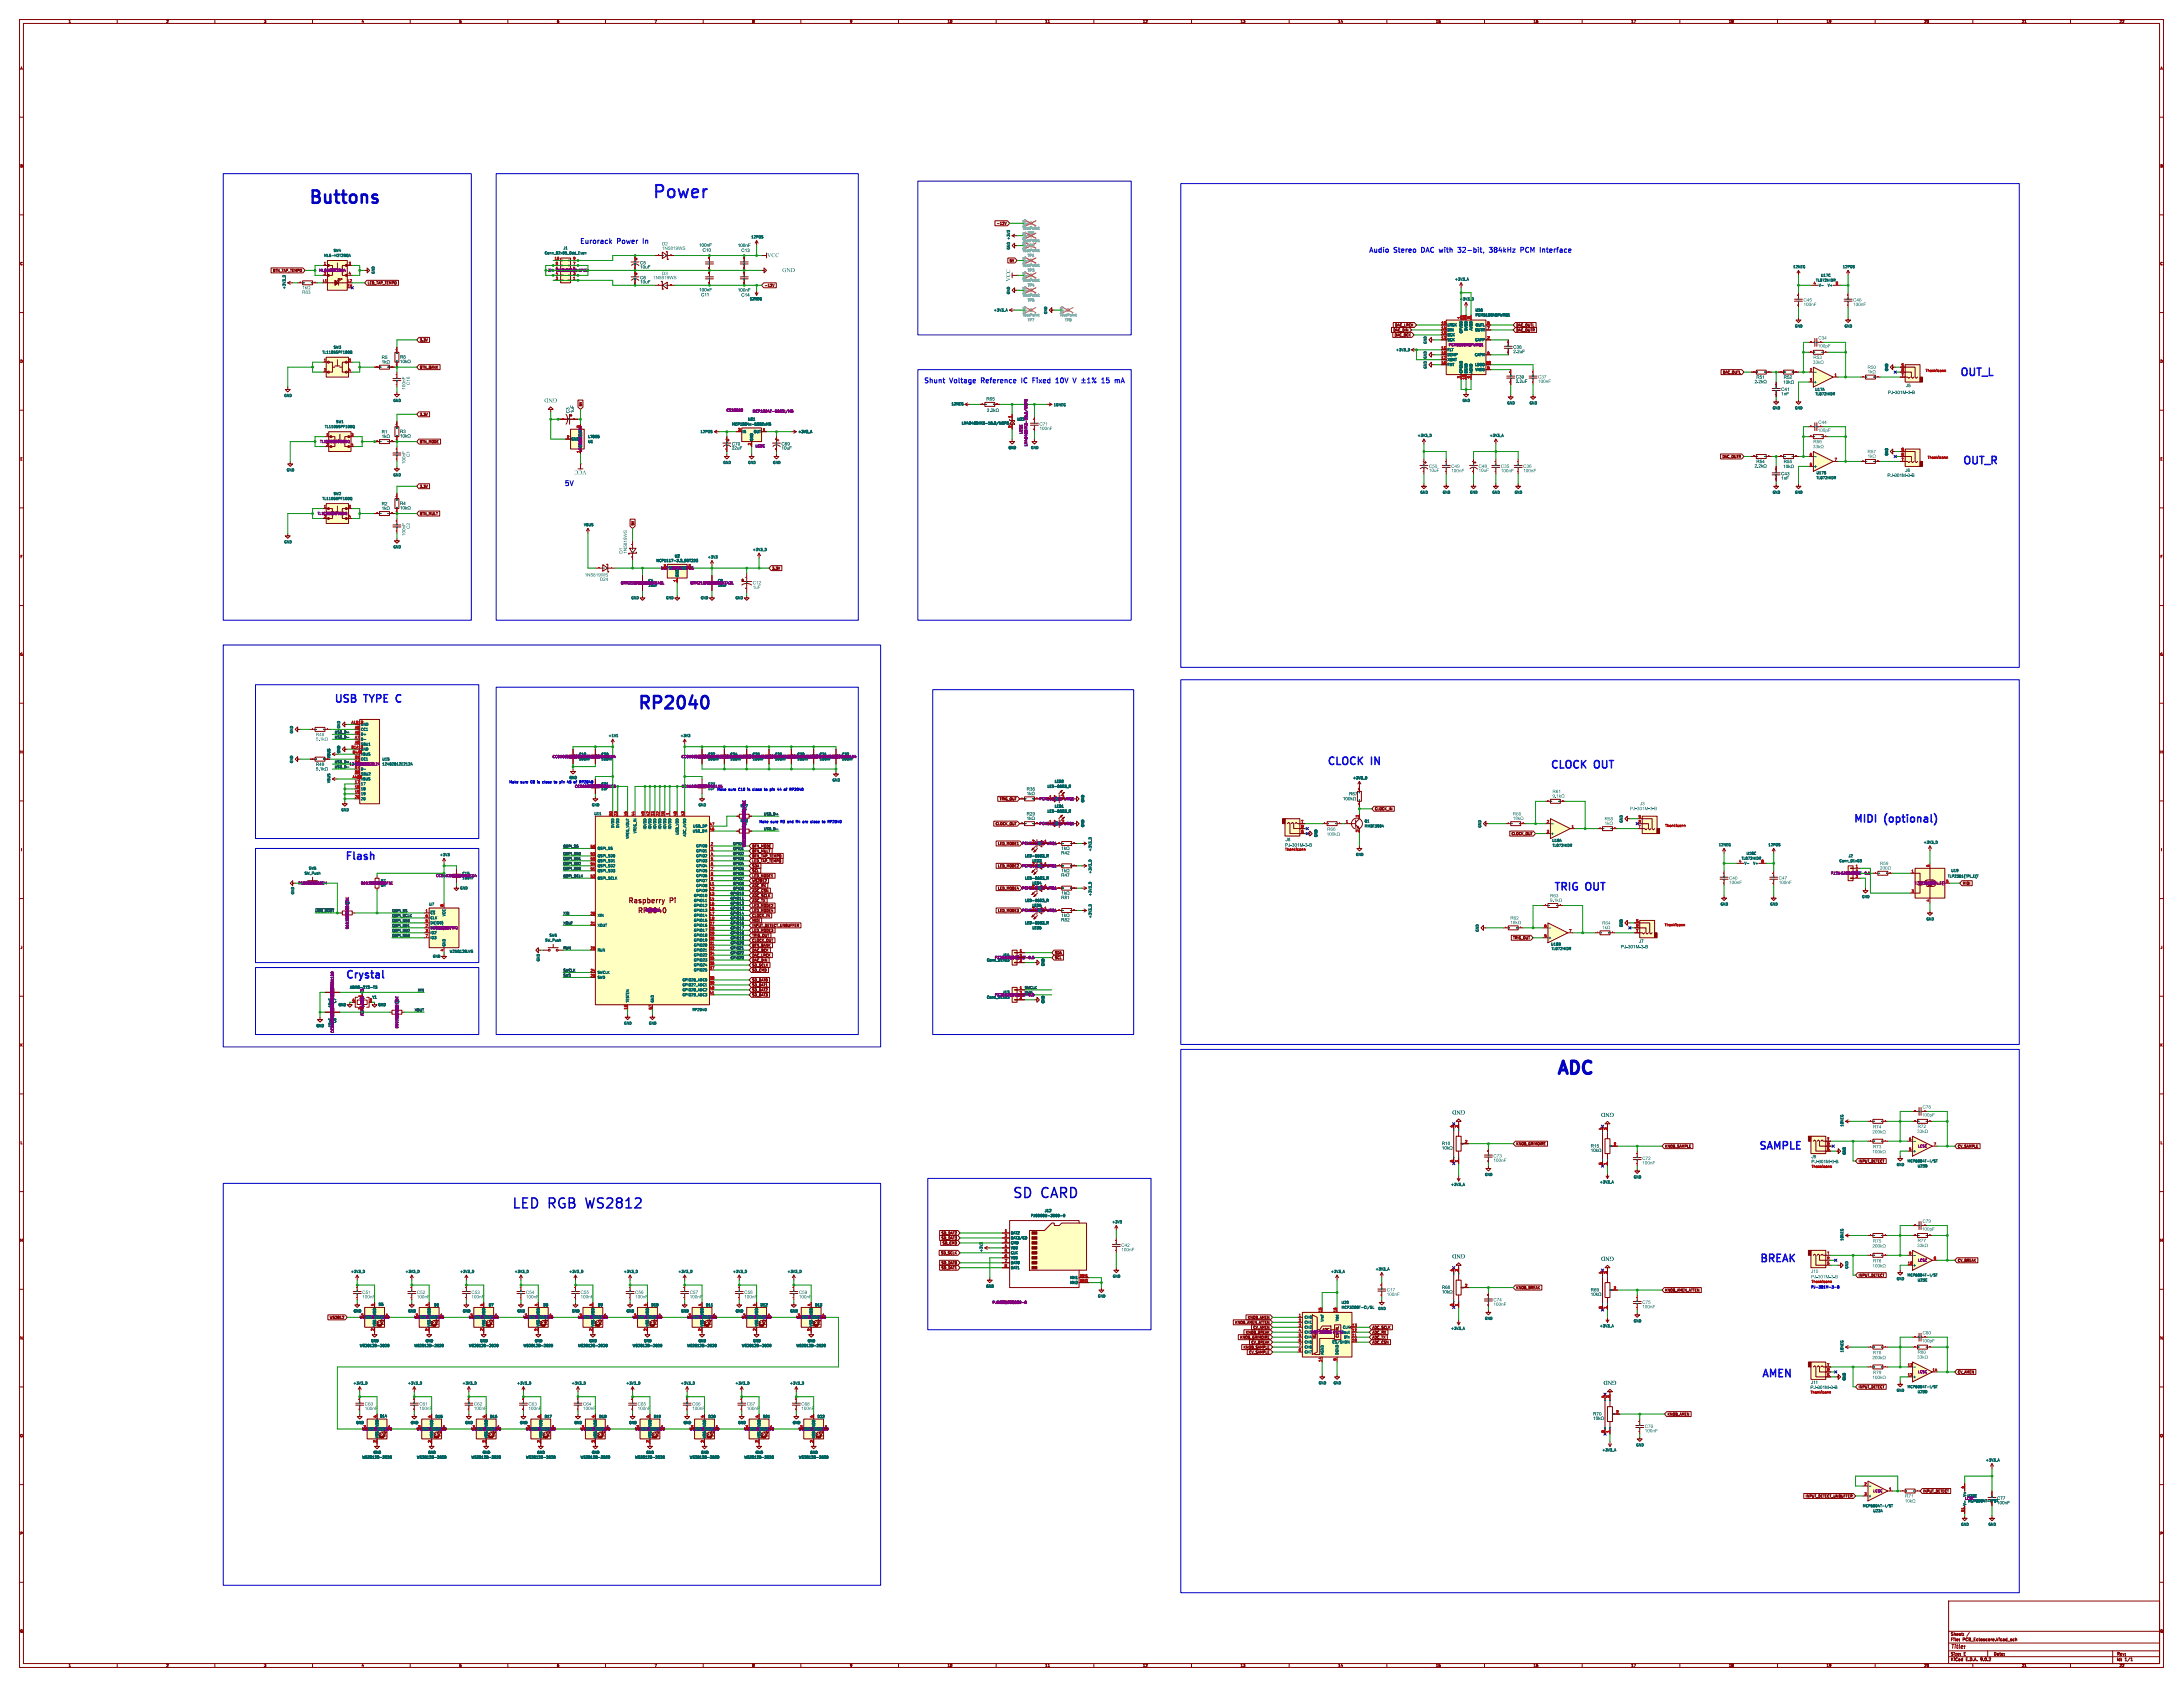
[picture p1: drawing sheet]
<svg xmlns="http://www.w3.org/2000/svg" width="1118mm" height="864mm" viewBox="0 0 1118 864" stroke-linecap="round" stroke-linejoin="round" font-family="sans-serif">
<defs><g id="words">
<text font-size="8.8" fill="#00f" x="334" y="102">Power</text>
<g font-size="8.8" fill="#0000c2">
<text x="158" y="105">Buttons</text>
<text x="326" y="363">RP2040</text>
<text x="797" y="550">ADC</text>
</g>
<g font-size="7.1" fill="#0000c2">
<text x="518" y="614">SD</text>
<text x="533" y="614">CARD</text>
<text x="262" y="619">LED RGB WS2812</text>
</g>
<g font-size="5.3" fill="#00f">
<text x="1003" y="194">OUT_L</text>
<text x="1004" y="239">OUT_R</text>
<text x="171" y="360">USB</text>
<text x="187" y="360">TYPE</text>
<text x="205" y="360">C</text>
<text x="679" y="393">CLOCK</text>
<text x="702" y="393">IN</text>
<text x="793" y="394">CLOCK</text>
<text x="816" y="394">OUT</text>
<text x="949" y="422">MIDI</text>
<text x="965" y="422">(optional)</text>
<text x="177" y="440">Flash</text>
<text x="795" y="457">TRIG</text>
<text x="812" y="457">OUT</text>
<text x="177" y="501">Crystal</text>
<text x="900" y="590">SAMPLE</text>
<text x="901" y="647">BREAK</text>
<text x="902" y="706">AMEN</text>
</g>
<g font-size="3.5" fill="#0000c2">
<text x="297" y="125">Eurorack</text>
<text x="315" y="125">Power</text>
<text x="329" y="125">In</text>
<text x="289" y="249">5V</text>
</g>
<g font-size="3.5" fill="#00f">
<text x="700" y="130">Audio</text>
<text x="714" y="130">Stereo</text>
<text x="729" y="130">DAC</text>
<text x="739" y="130">with</text>
<text x="750" y="130">32-bit,</text>
<text x="767" y="130">384kHz</text>
<text x="784" y="130">PCM</text>
<text x="795" y="130">Interface</text>
<text x="473" y="196">Shunt</text>
<text x="486" y="196">Voltage</text>
<text x="502" y="196">Reference</text>
<text x="523" y="196">IC Fixed</text>
<text x="541" y="196">10V</text>
<text x="565" y="196">15</text>
<text x="572" y="196">mA</text>
</g>
<g font-size="3.5" fill="#840000">
<text x="322" y="463">Raspberry</text>
<text x="342" y="463">Pi</text>
</g>
<text font-size="3.5" fill="#840084" x="327" y="468">RP2040</text>
<g font-size="3" fill="#006464">
<text x="393" y="132">VCC</text>
<text x="400" y="140">GND</text>
<text x="518" y="144" transform="rotate(-90 518 144)">VCC</text>
<text x="285" y="203" transform="rotate(180 285 203)">GND</text>
<text x="300" y="240" transform="rotate(180 300 240)">VCC</text>
<text x="750" y="568" transform="rotate(180 750 568)">GND</text>
<text x="826" y="569" transform="rotate(180 826 569)">GND</text>
<text x="750" y="641" transform="rotate(180 750 641)">GND</text>
<text x="826" y="643" transform="rotate(180 826 643)">GND</text>
<text x="828" y="706" transform="rotate(180 828 706)">GND</text>
</g>
<text font-size="2.8" fill="#840000" x="999" y="845">Title:</text>
<g font-size="2.4" fill="#006464">
<text x="339" y="129">1N5819WS</text>
<text x="339" y="126">D2</text>
<text x="358" y="127">100nF</text>
<text x="360" y="129">C10</text>
<text x="378" y="127">100nF</text>
<text x="380" y="130">C13</text>
<text x="328" y="136">C5</text>
<text x="328" y="138">10uF</text>
<text x="328" y="144">C6</text>
<text x="334" y="144">1N5819WS</text>
<text x="339" y="141">D3</text>
<text x="328" y="146">10uF</text>
<text x="358" y="150">100nF</text>
<text x="378" y="150">100nF</text>
<text x="155" y="151">R83</text>
<text x="359" y="152">C11</text>
<text x="380" y="152">C14</text>
<text x="923" y="155">C45</text>
<text x="949" y="155">C46</text>
<text x="923" y="157">100nF</text>
<text x="949" y="157">100nF</text>
<text x="775" y="179">C38</text>
<text x="931" y="179">100pF</text>
<text x="931" y="174">C34</text>
<text x="195" y="184">R5</text>
<text x="205" y="184">R8</text>
<text x="775" y="181">2.2uF</text>
<text x="928" y="184">R53</text>
<text x="956" y="189">R50</text>
<text x="210" y="197" transform="rotate(-90 210 197)">C16</text>
<text x="776" y="194">C39</text>
<text x="776" y="197">2.2uF</text>
<text x="787" y="197">100nF</text>
<text x="787" y="194">C37</text>
<text x="899" y="195">R51</text>
<text x="913" y="195">R52</text>
<text x="208" y="200" transform="rotate(-90 208 200)">100nF</text>
<text x="912" y="201">C41</text>
<text x="912" y="203">1nF</text>
<text x="967" y="202">PJ-301M-3-B</text>
<text x="976" y="199">J5</text>
<text x="505" y="206">R65</text>
<text x="292" y="212" transform="rotate(-90 292 212)">C3</text>
<text x="294" y="212" transform="rotate(-90 294 212)">1uF</text>
<text x="532" y="221">100nF</text>
<text x="532" y="219">C71</text>
<text x="931" y="222">100pF</text>
<text x="931" y="218">C44</text>
<text x="195" y="222">R1</text>
<text x="205" y="222">R3</text>
<text x="928" y="228">R56</text>
<text x="210" y="234" transform="rotate(-90 210 234)">C1</text>
<text x="375" y="229">C70</text>
<text x="375" y="231">22uF</text>
<text x="400" y="229">C69</text>
<text x="400" y="231">10uF</text>
<text x="956" y="233">R57</text>
<text x="208" y="238" transform="rotate(-90 208 238)">100nF</text>
<text x="899" y="238">R54</text>
<text x="913" y="238">R55</text>
<text x="732" y="240">C50</text>
<text x="732" y="242">10uF</text>
<text x="743" y="242">100nF</text>
<text x="743" y="240">C49</text>
<text x="757" y="240">C48</text>
<text x="757" y="242">10uF</text>
<text x="768" y="242">100nF</text>
<text x="768" y="240">C35</text>
<text x="780" y="242">100nF</text>
<text x="780" y="240">C36</text>
<text x="912" y="244">C43</text>
<text x="966" y="245">PJ-301M-3-B</text>
<text x="975" y="242">J6</text>
<text x="912" y="246">1nF</text>
<text x="195" y="259">R2</text>
<text x="205" y="259">R4</text>
<text x="208" y="274" transform="rotate(-90 208 274)">100nF</text>
<text x="210" y="271" transform="rotate(-90 210 271)">C2</text>
<text x="319" y="283" transform="rotate(-90 319 283)">D1</text>
<text x="322" y="283" transform="rotate(-90 322 283)">1N5819WS</text>
<text x="299" y="296">1N5819WS</text>
<text x="307" y="298">D24</text>
<text x="385" y="300">C12</text>
<text x="385" y="302">1uF</text>
<text x="162" y="377">R48</text>
<text x="162" y="393">R49</text>
<text x="526" y="405">R36</text>
<text x="691" y="408">R67</text>
<text x="795" y="407">R61</text>
<text x="840" y="413">J3</text>
<text x="526" y="418">R29</text>
<text x="774" y="418">R60</text>
<text x="834" y="415">PJ-301M-3-B</text>
<text x="679" y="426">R66</text>
<text x="821" y="421">R58</text>
<text x="658" y="431">J8</text>
<text x="658" y="434">PJ-301M-3-B</text>
<text x="543" y="438">R42</text>
<text x="962" y="443">R59</text>
<text x="543" y="449">R47</text>
<text x="885" y="453">100nF</text>
<text x="885" y="451">C40</text>
<text x="911" y="453">100nF</text>
<text x="911" y="451">C47</text>
<text x="543" y="461">R81</text>
<text x="794" y="460">R63</text>
<text x="543" y="472">R82</text>
<text x="773" y="471">R62</text>
<text x="820" y="474">R64</text>
<text x="839" y="483">J7</text>
<text x="830" y="486">PJ-301M-3-B</text>
<text x="984" y="568">C78</text>
<text x="984" y="572">100pF</text>
<text x="959" y="578">R74</text>
<text x="982" y="578">R72</text>
<text x="738" y="587">R10</text>
<text x="765" y="593">C73</text>
<text x="814" y="588">R15</text>
<text x="927" y="594">J9</text>
<text x="959" y="588">R73</text>
<text x="765" y="595">100nF</text>
<text x="841" y="597">100nF</text>
<text x="841" y="594">C72</text>
<text x="927" y="596">PJ-301M-3-B</text>
<text x="984" y="627">C79</text>
<text x="984" y="631">100pF</text>
<text x="574" y="641">100nF</text>
<text x="574" y="639">C42</text>
<text x="959" y="637">R75</text>
<text x="982" y="636">R77</text>
<text x="959" y="647">R76</text>
<text x="927" y="652">J10</text>
<text x="927" y="655">PJ-301M-3-B</text>
<text x="185" y="665">100nF</text>
<text x="185" y="663">C51</text>
<text x="213" y="665">100nF</text>
<text x="213" y="663">C52</text>
<text x="241" y="665">100nF</text>
<text x="241" y="663">C53</text>
<text x="269" y="665">100nF</text>
<text x="269" y="663">C54</text>
<text x="297" y="665">100nF</text>
<text x="297" y="663">C55</text>
<text x="325" y="665">100nF</text>
<text x="325" y="663">C56</text>
<text x="353" y="665">100nF</text>
<text x="353" y="663">C57</text>
<text x="381" y="665">100nF</text>
<text x="381" y="663">C58</text>
<text x="409" y="665">100nF</text>
<text x="409" y="663">C59</text>
<text x="710" y="664">100nF</text>
<text x="710" y="662">C17</text>
<text x="738" y="660">R68</text>
<text x="814" y="662">R69</text>
<text x="765" y="669">100nF</text>
<text x="765" y="667">C74</text>
<text x="841" y="670">100nF</text>
<text x="841" y="668">C75</text>
<text x="984" y="684">C80</text>
<text x="984" y="688">100pF</text>
<text x="959" y="694">R78</text>
<text x="982" y="694">R80</text>
<text x="959" y="704">R79</text>
<text x="927" y="712">PJ-301M-3-B</text>
<text x="927" y="709">J11</text>
<text x="187" y="722">100nF</text>
<text x="187" y="720">C60</text>
<text x="215" y="722">100nF</text>
<text x="215" y="720">C61</text>
<text x="243" y="722">100nF</text>
<text x="243" y="720">C62</text>
<text x="271" y="722">100nF</text>
<text x="271" y="720">C63</text>
<text x="298" y="722">100nF</text>
<text x="298" y="720">C64</text>
<text x="326" y="722">100nF</text>
<text x="326" y="720">C65</text>
<text x="354" y="722">100nF</text>
<text x="354" y="720">C66</text>
<text x="382" y="722">100nF</text>
<text x="382" y="720">C67</text>
<text x="410" y="722">100nF</text>
<text x="410" y="720">C68</text>
<text x="816" y="725">R70</text>
<text x="842" y="732">C76</text>
<text x="842" y="734">100nF</text>
<text x="975" y="767">R71</text>
<text x="1022" y="771">100nF</text>
<text x="1022" y="768">C77</text>
</g>
<g font-size="2.1" fill="#840000">
<text x="999" y="838">Sheet:</text>
<text x="999" y="840">File:</text>
<text x="1005" y="840">PCB_Ectoscore.kicad_sch</text>
<text x="999" y="850">KiCad</text>
<text x="999" y="848">Size:</text>
<text x="1005" y="848">E</text>
<text x="1006" y="850">E.D.A.</text>
<text x="1014" y="850">9.0.2</text>
<text x="1021" y="848">Date:</text>
<text x="1084" y="848">Rev:</text>
<text x="1084" y="850">Id:</text>
<text x="1088" y="850">1/1</text>
</g>
<g font-size="1.8" fill="#840000">
<text x="35" y="12">1</text>
<text x="85" y="12">2</text>
<text x="135" y="12">3</text>
<text x="185" y="12">4</text>
<text x="235" y="12">5</text>
<text x="285" y="12">6</text>
<text x="335" y="12">7</text>
<text x="385" y="12">8</text>
<text x="435" y="12">9</text>
<text x="485" y="12">10</text>
<text x="535" y="12">11</text>
<text x="585" y="12">12</text>
<text x="635" y="12">13</text>
<text x="685" y="12">14</text>
<text x="735" y="12">15</text>
<text x="785" y="12">16</text>
<text x="835" y="12">17</text>
<text x="885" y="12">18</text>
<text x="935" y="12">19</text>
<text x="985" y="12">20</text>
<text x="1035" y="12">21</text>
<text x="1085" y="12">22</text>
<text x="10" y="36">A</text>
<text x="1106" y="36">A</text>
<text x="10" y="86">B</text>
<text x="1106" y="86">B</text>
<text x="510" y="115">-12V</text>
<text x="10" y="136">C</text>
<text x="517" y="134">5V</text>
<text x="1106" y="136">C</text>
<text x="140" y="139">BTN_TAP_TEMPO</text>
<text x="188" y="146">LED_TAP_TEMPO</text>
<text x="391" y="147">-12V</text>
<text x="714" y="167">DAC_LRCK</text>
<text x="776" y="167">DAC_OUTL</text>
<text x="713" y="170">DAC_DIN</text>
<text x="714" y="172">DAC_BCK</text>
<text x="776" y="170">DAC_OUTR</text>
<text x="215" y="175">3.3V</text>
<text x="10" y="186">D</text>
<text x="1106" y="186">D</text>
<text x="215" y="189">BTN_BANK</text>
<text x="882" y="191">DAC_OUTL</text>
<text x="298" y="208" transform="rotate(-90 298 208)">5V</text>
<text x="215" y="213">3.3V</text>
<text x="215" y="227">BTN_MODE</text>
<text x="10" y="236">E</text>
<text x="882" y="235">DAC_OUTR</text>
<text x="1106" y="236">E</text>
<text x="215" y="250">3.3V</text>
<text x="215" y="264">BTN_MULT</text>
<text x="325" y="269" transform="rotate(-90 325 269)">5V</text>
<text x="10" y="286">F</text>
<text x="1106" y="286">F</text>
<text x="338" y="292">NCP1117ST33T3G</text>
<text x="395" y="292">3.3V</text>
<text x="10" y="336">G</text>
<text x="1106" y="336">G</text>
<text x="10" y="386">H</text>
<text x="1106" y="386">H</text>
<text x="512" y="410">TRIG_OUT</text>
<text x="704" y="415">CLOCK_IN</text>
<text x="510" y="423">CLOCK_OUT</text>
<text x="774" y="428">CLOCK_OUT</text>
<text x="11" y="436">I</text>
<text x="385" y="434">BTN_MODE</text>
<text x="385" y="437">BTN_MULT</text>
<text x="511" y="433">LED_MODE1</text>
<text x="1106" y="436">I</text>
<text x="385" y="439">BTN_TAP_TEMPO</text>
<text x="385" y="442">LED_TAP_TEMPO</text>
<text x="385" y="444">SDA</text>
<text x="385" y="449">LED_MODE1</text>
<text x="385" y="447">SCL</text>
<text x="511" y="444">LED_MODE2</text>
<text x="385" y="454">ADC_RX</text>
<text x="385" y="452">WS2812</text>
<text x="511" y="456">LED_MODE4</text>
<text x="1005" y="453">MIDI</text>
<text x="385" y="462">ADC_TX</text>
<text x="385" y="459">ADC_SCLK</text>
<text x="385" y="457">ADC_CSN</text>
<text x="385" y="465">LED_MODE2</text>
<text x="385" y="467">LED_MODE4</text>
<text x="511" y="467">LED_MODE3</text>
<text x="385" y="470">CLOCK_IN</text>
<text x="385" y="472">MIDI</text>
<text x="385" y="475">INPUT_DETECT_UNBUFFER</text>
<text x="385" y="480">TRIG_OUT</text>
<text x="385" y="477">LED_MODE3</text>
<text x="10" y="486">J</text>
<text x="385" y="485">BTN_BANK</text>
<text x="385" y="482">CLOCK_OUT</text>
<text x="775" y="481">TRIG_OUT</text>
<text x="1106" y="486">J</text>
<text x="385" y="487">DAC_BCK</text>
<text x="385" y="490">DAC_LRCK</text>
<text x="540" y="489">SDA</text>
<text x="540" y="491">SCL</text>
<text x="385" y="492">DAC_DIN</text>
<text x="385" y="495">SD_SCLK</text>
<text x="385" y="498">SD_CMD</text>
<text x="385" y="503">SD_DAT0</text>
<text x="385" y="505">SD_DAT1</text>
<text x="385" y="508">SD_DAT2</text>
<text x="385" y="510">SD_DAT3</text>
<text x="10" y="536">K</text>
<text x="1106" y="536">K</text>
<text x="10" y="586">L</text>
<text x="776" y="586">KNOB_GRIMOIRE</text>
<text x="852" y="588">KNOB_SAMPLE</text>
<text x="1002" y="588">CV_SAMPLE</text>
<text x="1106" y="586">L</text>
<text x="951" y="595">INPUT_DETECT</text>
<text x="10" y="636">M</text>
<text x="482" y="635">SD_DAT3</text>
<text x="482" y="632">SD_DAT2</text>
<text x="1106" y="636">M</text>
<text x="482" y="637">SD_CMD</text>
<text x="482" y="642">SD_SCLK</text>
<text x="482" y="647">SD_DAT0</text>
<text x="1002" y="646">CV_BREAK</text>
<text x="482" y="650">SD_DAT1</text>
<text x="951" y="654">INPUT_DETECT</text>
<text x="776" y="660">KNOB_BREAK</text>
<text x="852" y="661">KNOB_AMEN_ATTEN</text>
<text x="169" y="675">WS2812</text>
<text x="184" y="675">WS2812B-2020</text>
<text x="212" y="675">WS2812B-2020</text>
<text x="240" y="675">WS2812B-2020</text>
<text x="268" y="675">WS2812B-2020</text>
<text x="296" y="675">WS2812B-2020</text>
<text x="324" y="675">WS2812B-2020</text>
<text x="352" y="675">WS2812B-2020</text>
<text x="380" y="675">WS2812B-2020</text>
<text x="408" y="675">WS2812B-2020</text>
<text x="632" y="678">KNOB_AMEN_ATTEN</text>
<text x="639" y="675">KNOB_AMEN</text>
<text x="638" y="683">KNOB_BREAK</text>
<text x="642" y="680">CV_AMEN</text>
<text x="702" y="683">ADC_RX</text>
<text x="702" y="680">ADC_SCLK</text>
<text x="10" y="686">N</text>
<text x="635" y="685">KNOB_GRIMOIRE</text>
<text x="641" y="688">CV_BREAK</text>
<text x="702" y="688">ADC_CSN</text>
<text x="702" y="685">ADC_TX</text>
<text x="1106" y="686">N</text>
<text x="637" y="691">KNOB_SAMPLE</text>
<text x="639" y="693">CV_SAMPLE</text>
<text x="1002" y="703">CV_AMEN</text>
<text x="951" y="711">INPUT_DETECT</text>
<text x="854" y="725">KNOB_AMEN</text>
<text x="10" y="736">O</text>
<text x="185" y="732">WS2812B-2020</text>
<text x="213" y="732">WS2812B-2020</text>
<text x="241" y="732">WS2812B-2020</text>
<text x="269" y="732">WS2812B-2020</text>
<text x="297" y="732">WS2812B-2020</text>
<text x="325" y="732">WS2812B-2020</text>
<text x="353" y="732">WS2812B-2020</text>
<text x="381" y="732">WS2812B-2020</text>
<text x="409" y="732">WS2812B-2020</text>
<text x="1106" y="736">O</text>
<text x="924" y="767">INPUT_DETECT_UNBUFFER</text>
<text x="984" y="764">INPUT_DETECT</text>
<text x="10" y="786">P</text>
<text x="1106" y="786">P</text>
<text x="10" y="836">Q</text>
<text x="1106" y="836">Q</text>
<text x="35" y="853">1</text>
<text x="85" y="853">2</text>
<text x="135" y="853">3</text>
<text x="185" y="853">4</text>
<text x="235" y="853">5</text>
<text x="285" y="853">6</text>
<text x="335" y="853">7</text>
<text x="385" y="853">8</text>
<text x="435" y="853">9</text>
<text x="485" y="853">10</text>
<text x="535" y="853">11</text>
<text x="585" y="853">12</text>
<text x="635" y="853">13</text>
<text x="685" y="853">14</text>
<text x="735" y="853">15</text>
<text x="785" y="853">16</text>
<text x="835" y="853">17</text>
<text x="885" y="853">18</text>
<text x="935" y="853">19</text>
<text x="985" y="853">20</text>
<text x="1035" y="853">21</text>
<text x="1085" y="853">22</text>
</g>
<g font-size="1.8" fill="#989898">
<text x="523" y="118">TestPoint</text>
<text x="523" y="124">TestPoint</text>
<text x="526" y="120">TP5</text>
<text x="523" y="129">TestPoint</text>
<text x="526" y="132">TP1</text>
<text x="526" y="127">TP2</text>
<text x="523" y="137">TestPoint</text>
<text x="526" y="139">TP3</text>
<text x="523" y="144">TestPoint</text>
<text x="526" y="147">TP4</text>
<text x="523" y="152">TestPoint</text>
<text x="526" y="155">TP6</text>
<text x="523" y="162">TestPoint</text>
<text x="526" y="165">TP7</text>
<text x="542" y="162">TestPoint</text>
<text x="545" y="165">TP8</text>
</g>
<g font-size="1.8" fill="#a1a1a1">
<text x="525" y="116" transform="rotate(-90 525 116)">N/A</text>
<text x="525" y="123" transform="rotate(-90 525 123)">N/A</text>
<text x="525" y="128" transform="rotate(-90 525 128)">N/A</text>
<text x="525" y="135" transform="rotate(-90 525 135)">N/A</text>
<text x="525" y="143" transform="rotate(-90 525 143)">N/A</text>
<text x="525" y="151" transform="rotate(-90 525 151)">N/A</text>
<text x="525" y="161" transform="rotate(-90 525 161)">N/A</text>
<text x="544" y="161" transform="rotate(-90 544 161)">N/A</text>
</g>
<g font-size="1.8" fill="#006464">
<text x="385" y="122">12POS</text>
<text x="166" y="132">ML6-H2T2BQA</text>
<text x="171" y="129">SW4</text>
<text x="279" y="130">Conn_02x05_Odd_Even</text>
<text x="288" y="128">J1</text>
<text x="517" y="128" transform="rotate(-90 517 128)">GND +3V3</text>
<text x="918" y="137">12NEG</text>
<text x="943" y="137">12POS</text>
<text x="192" y="140" transform="rotate(-90 192 140)">GND</text>
<text x="745" y="144">+3V3_A</text>
<text x="932" y="142">U17C</text>
<text x="146" y="148" transform="rotate(-90 146 148)">+3V3_D</text>
<text x="930" y="144">TL072HIDR</text>
<text x="931" y="147">V-</text>
<text x="936" y="147">V+</text>
<text x="384" y="154">12NEG</text>
<text x="517" y="151" transform="rotate(-90 517 151)">GND</text>
<text x="747" y="154">+3V3_D</text>
<text x="509" y="160">+3V3_A</text>
<text x="536" y="161" transform="rotate(-90 536 161)">GND</text>
<text x="755" y="160">U16</text>
<text x="741" y="167">LRCK</text>
<text x="755" y="162">PCM5100AQPWRQ1</text>
<text x="755" y="167">OUTL</text>
<text x="919" y="168">GND</text>
<text x="944" y="168">GND</text>
<text x="741" y="170">DIN</text>
<text x="741" y="172">BCK</text>
<text x="749" y="171" transform="rotate(-90 749 171)">CPVDD</text>
<text x="751" y="169" transform="rotate(-90 751 169)">DVDD</text>
<text x="754" y="169" transform="rotate(-90 754 169)">AVDD</text>
<text x="755" y="170">OUTR</text>
<text x="171" y="179">SW3</text>
<text x="715" y="180">+3V3_D</text>
<text x="731" y="176" transform="rotate(-90 731 176)">GND</text>
<text x="741" y="175">SCK</text>
<text x="741" y="180">FLT</text>
<text x="755" y="175">CAPP</text>
<text x="165" y="181">TL1105SPF100Q</text>
<text x="731" y="184" transform="rotate(-90 731 184)">GND</text>
<text x="741" y="182">DEMP</text>
<text x="741" y="185">XSMT</text>
<text x="755" y="182">CAPM</text>
<text x="731" y="189" transform="rotate(-90 731 189)">GND</text>
<text x="741" y="188">FMT</text>
<text x="749" y="191" transform="rotate(-90 749 191)">CPGND</text>
<text x="751" y="191" transform="rotate(-90 751 191)">DGND</text>
<text x="754" y="191" transform="rotate(-90 754 191)">AGND</text>
<text x="755" y="188">LDOO</text>
<text x="755" y="190">VNEG</text>
<text x="967" y="190" transform="rotate(-90 967 190)">GND</text>
<text x="928" y="196">+</text>
<text x="145" y="203">GND</text>
<text x="929" y="200">U17A</text>
<text x="929" y="203">TL072HIDR</text>
<text x="201" y="206">GND</text>
<text x="487" y="208">12NEG</text>
<text x="539" y="208">10NEG</text>
<text x="749" y="206">GND</text>
<text x="772" y="207">GND</text>
<text x="783" y="207">GND</text>
<text x="907" y="210">GND</text>
<text x="919" y="210">GND</text>
<text x="383" y="215">U21</text>
<text x="521" y="215">U22</text>
<text x="166" y="219">TL1105SPF100Q</text>
<text x="172" y="217">SW1</text>
<text x="358" y="222">12POS</text>
<text x="375" y="218">MCP1804x-5002xMB</text>
<text x="380" y="222">IN</text>
<text x="386" y="222">OUT</text>
<text x="409" y="222">+3V3_A</text>
<text x="492" y="218">LM4040DIM3-10.0/NOPB</text>
<text x="292" y="226">GND</text>
<text x="298" y="224" transform="rotate(-90 298 224)">OUT</text>
<text x="301" y="224">L7805</text>
<text x="301" y="227">U1</text>
<text x="386" y="226" transform="rotate(-90 386 226)">GND</text>
<text x="726" y="224">+3V3_D</text>
<text x="763" y="224">+3V3_A</text>
<text x="298" y="230" transform="rotate(-90 298 230)">IN LCSC</text>
<text x="516" y="230">GND</text>
<text x="528" y="230">GND</text>
<text x="967" y="233" transform="rotate(-90 967 233)">GND</text>
<text x="370" y="238">GND</text>
<text x="383" y="238">GND</text>
<text x="396" y="238">GND</text>
<text x="928" y="240">+</text>
<text x="147" y="241">GND</text>
<text x="201" y="244">GND</text>
<text x="930" y="243">U17B</text>
<text x="930" y="245">TL072HIDR</text>
<text x="165" y="256">TL1105SPF100Q</text>
<text x="171" y="254">SW2</text>
<text x="727" y="253">GND</text>
<text x="739" y="253">GND</text>
<text x="752" y="253">GND</text>
<text x="764" y="253">GND</text>
<text x="775" y="253">GND</text>
<text x="907" y="253">GND</text>
<text x="919" y="253">GND</text>
<text x="299" y="270">VBUS</text>
<text x="145" y="278">GND</text>
<text x="201" y="281">GND</text>
<text x="336" y="288">NCP1117-3.3_SOT223</text>
<text x="345" y="286">U2</text>
<text x="362" y="286">+3V3</text>
<text x="385" y="282">+3V3_D</text>
<text x="342" y="292">VI LCSCVO</text>
<text x="343" y="292">C26537</text>
<text x="348" y="295" transform="rotate(-90 348 295)">GND</text>
<text x="323" y="307">GND</text>
<text x="341" y="307">GND</text>
<text x="359" y="307">GND</text>
<text x="376" y="307">GND</text>
<text x="150" y="376" transform="rotate(-90 150 376)">GND</text>
<text x="174" y="373" transform="rotate(-90 174 373)">GND</text>
<text x="185" y="374">CC1</text>
<text x="185" y="377">D+</text>
<text x="311" y="377">+1V1</text>
<text x="348" y="377">+3V3</text>
<text x="185" y="379">D-</text>
<text x="174" y="386" transform="rotate(-90 174 386)">GND</text>
<text x="185" y="387">VBUS</text>
<text x="185" y="389">CC1</text>
<text x="196" y="389">U15</text>
<text x="150" y="391" transform="rotate(-90 150 391)">GND</text>
<text x="185" y="395">D-</text>
<text x="196" y="392">12402012E212A</text>
<text x="169" y="401" transform="rotate(-90 169 401)">VBUS</text>
<text x="185" y="397">SBU2</text>
<text x="185" y="400">VBUS</text>
<text x="291" y="399">GND</text>
<text x="426" y="400">GND</text>
<text x="540" y="401">LED2</text>
<text x="693" y="399">+3V3_D</text>
<text x="185" y="402">17</text>
<text x="185" y="405">18</text>
<text x="185" y="407">19</text>
<text x="536" y="403">LED-0603_R</text>
<text x="185" y="410">20</text>
<text x="303" y="413">GND</text>
<text x="358" y="413">GND</text>
<text x="540" y="414">LED1</text>
<text x="540" y="410">A</text>
<text x="555" y="411" transform="rotate(-90 555 411)">GND</text>
<text x="175" y="415">GND</text>
<text x="304" y="417">U11</text>
<text x="536" y="416">LED-0603_R</text>
<text x="315" y="424" transform="rotate(-90 315 424)">DVDD</text>
<text x="317" y="424" transform="rotate(-90 317 424)">DVDD</text>
<text x="331" y="425" transform="rotate(-90 331 425)">IOVDD</text>
<text x="334" y="425" transform="rotate(-90 334 425)">IOVDD</text>
<text x="336" y="425" transform="rotate(-90 336 425)">IOVDD</text>
<text x="339" y="425" transform="rotate(-90 339 425)">IOVDD</text>
<text x="341" y="425" transform="rotate(-90 341 425)">IOVDD</text>
<text x="344" y="425" transform="rotate(-90 344 425)">IOVDD</text>
<text x="355" y="424">USB_DP</text>
<text x="540" y="423">A</text>
<text x="555" y="424" transform="rotate(-90 555 424)">GND</text>
<text x="699" y="421">Q1</text>
<text x="699" y="424">MMBT3904</text>
<text x="758" y="424" transform="rotate(-90 758 424)">GND</text>
<text x="831" y="421" transform="rotate(-90 831 421)">GND</text>
<text x="322" y="430" transform="rotate(-90 322 430)">VREG_VOUT</text>
<text x="326" y="427" transform="rotate(-90 326 427)">VREG_IN</text>
<text x="348" y="427" transform="rotate(-90 348 427)">USB_VDD</text>
<text x="351" y="428" transform="rotate(-90 351 428)">ADC_AVDD</text>
<text x="355" y="426">USB_DM</text>
<text x="675" y="429" transform="rotate(-90 675 429)">GND</text>
<text x="794" y="428">+</text>
<text x="795" y="431">U18A</text>
<text x="306" y="435">QSPI_SS</text>
<text x="356" y="434">GPIO0</text>
<text x="356" y="436">GPIO1</text>
<text x="532" y="433">A</text>
<text x="559" y="436" transform="rotate(-90 559 436)">+3V3_D</text>
<text x="795" y="434">TL072HIDR</text>
<text x="880" y="433">12NEG</text>
<text x="894" y="438">U18C</text>
<text x="905" y="433">12POS</text>
<text x="985" y="432">+3V3_D</text>
<text x="225" y="438">+3V3</text>
<text x="306" y="439">QSPI_SD0</text>
<text x="306" y="442">QSPI_SD1</text>
<text x="356" y="439">GPIO2</text>
<text x="356" y="442">GPIO3</text>
<text x="525" y="439">LED-0603_R</text>
<text x="528" y="442">LED3</text>
<text x="694" y="438">GND</text>
<text x="891" y="440">TL072HIDR</text>
<text x="893" y="443">V-</text>
<text x="897" y="443">V+</text>
<text x="942" y="442">Conn_01x03</text>
<text x="946" y="439">J2</text>
<text x="156" y="448">SW_Push</text>
<text x="158" y="445">SW5</text>
<text x="306" y="444">QSPI_SD2</text>
<text x="306" y="447">QSPI_SD3</text>
<text x="356" y="444">GPIO4</text>
<text x="356" y="447">GPIO5</text>
<text x="356" y="449">GPIO6</text>
<text x="532" y="444">A</text>
<text x="559" y="447" transform="rotate(-90 559 447)">+3V3_D</text>
<text x="997" y="449">TLP2361(TPL,E(T</text>
<text x="999" y="447">U19</text>
<text x="235" y="456">GND</text>
<text x="306" y="450">QSPI_SCLK</text>
<text x="356" y="452">GPIO7</text>
<text x="356" y="454">GPIO8</text>
<text x="525" y="450">LED-0603_R</text>
<text x="528" y="454">2</text>
<text x="528" y="453">LED4</text>
<text x="532" y="456">A</text>
<text x="151" y="458" transform="rotate(-90 151 458)">GND</text>
<text x="355" y="459">GPIO10</text>
<text x="355" y="462">GPIO11</text>
<text x="356" y="457">GPIO9</text>
<text x="525" y="462">LED-0603_R</text>
<text x="559" y="459" transform="rotate(-90 559 459)">+3V3_D</text>
<text x="953" y="460">GND</text>
<text x="220" y="464">U7</text>
<text x="355" y="464">GPIO12</text>
<text x="355" y="467">GPIO13</text>
<text x="528" y="466">2</text>
<text x="528" y="464">LED5</text>
<text x="532" y="467">A</text>
<text x="881" y="464">GND</text>
<text x="906" y="464">GND</text>
<text x="220" y="468">~{CS}</text>
<text x="220" y="471">CLK</text>
<text x="220" y="473">DI(IO0)</text>
<text x="228" y="469" transform="rotate(-90 228 469)">VCC</text>
<text x="306" y="469">XIN</text>
<text x="355" y="469">GPIO14</text>
<text x="355" y="472">GPIO15</text>
<text x="525" y="473">LED-0603_R</text>
<text x="559" y="470" transform="rotate(-90 559 470)">+3V3_D</text>
<text x="986" y="471">GND</text>
<text x="220" y="478">IO2</text>
<text x="281" y="480">SW6</text>
<text x="306" y="475">XOUT</text>
<text x="355" y="475">GPIO16</text>
<text x="355" y="477">GPIO17</text>
<text x="355" y="480">GPIO18</text>
<text x="528" y="476">LED6</text>
<text x="757" y="477" transform="rotate(-90 757 477)">GND</text>
<text x="831" y="475" transform="rotate(-90 831 475)">GND</text>
<text x="220" y="481">IO3</text>
<text x="228" y="485" transform="rotate(-90 228 485)">GND</text>
<text x="279" y="482">SW_Push</text>
<text x="355" y="482">GPIO19</text>
<text x="355" y="485">GPIO20</text>
<text x="793" y="481">+</text>
<text x="794" y="484">U18B</text>
<text x="221" y="490">GND</text>
<text x="230" y="488">W25Q128JVS</text>
<text x="306" y="487">RUN</text>
<text x="355" y="487">GPIO21</text>
<text x="355" y="490">GPIO22</text>
<text x="794" y="487">TL072HIDR</text>
<text x="276" y="492" transform="rotate(-90 276 492)">GND</text>
<text x="355" y="492">GPIO23</text>
<text x="355" y="495">GPIO24</text>
<text x="355" y="497">GPIO25</text>
<text x="535" y="495" transform="rotate(-90 535 495)">GND</text>
<text x="306" y="499">SWCLK</text>
<text x="306" y="501">SWD</text>
<text x="349" y="503">GPIO26_ADC0</text>
<text x="349" y="505">GPIO27_ADC1</text>
<text x="349" y="508">GPIO28_ADC2</text>
<text x="173" y="515">GND</text>
<text x="191" y="511">Y1</text>
<text x="194" y="515">GND</text>
<text x="322" y="513" transform="rotate(-90 322 513)">TESTEN</text>
<text x="335" y="513" transform="rotate(-90 335 513)">GND</text>
<text x="349" y="510">GPIO29_ADC3</text>
<text x="535" y="514" transform="rotate(-90 535 514)">GND</text>
<text x="354" y="518">RP2040</text>
<text x="162" y="526">GND</text>
<text x="319" y="525">GND</text>
<text x="332" y="525">GND</text>
<text x="944" y="577" transform="rotate(-90 944 577)">10NEG</text>
<text x="945" y="591" transform="rotate(-90 945 591)">GND</text>
<text x="979" y="590">+</text>
<text x="971" y="597">GND</text>
<text x="976" y="595">MCP6004T-I/ST</text>
<text x="982" y="598">U23B</text>
<text x="760" y="602">GND</text>
<text x="819" y="606">+3V3_A</text>
<text x="836" y="603">GND</text>
<text x="743" y="607">+3V3_A</text>
<text x="528" y="623">PJS008U-3000-0</text>
<text x="535" y="621">J12</text>
<text x="569" y="626">+3V3</text>
<text x="517" y="632">DAT2</text>
<text x="517" y="635">DAT3/CD</text>
<text x="944" y="635" transform="rotate(-90 944 635)">10NEG</text>
<text x="503" y="641" transform="rotate(-90 503 641)">+3V3</text>
<text x="517" y="637">CMD</text>
<text x="517" y="640">VDD</text>
<text x="517" y="642">CLK</text>
<text x="517" y="645">VSS</text>
<text x="517" y="647">DAT0</text>
<text x="180" y="652">+3V3_D</text>
<text x="207" y="652">+3V3_D</text>
<text x="235" y="652">+3V3_D</text>
<text x="263" y="652">+3V3_D</text>
<text x="291" y="652">+3V3_D</text>
<text x="319" y="652">+3V3_D</text>
<text x="347" y="652">+3V3_D</text>
<text x="375" y="652">+3V3_D</text>
<text x="403" y="652">+3V3_D</text>
<text x="517" y="650">DAT1</text>
<text x="681" y="652">+3V3_A</text>
<text x="704" y="651">+3V3_A</text>
<text x="946" y="650" transform="rotate(-90 946 650)">GND</text>
<text x="976" y="654">MCP6004T-I/ST</text>
<text x="979" y="649">+</text>
<text x="505" y="659">GND</text>
<text x="548" y="655">MH1</text>
<text x="548" y="657">MH2</text>
<text x="570" y="654">GND</text>
<text x="971" y="655">GND</text>
<text x="982" y="656">U23C</text>
<text x="562" y="664">GND</text>
<text x="194" y="669">D5</text>
<text x="222" y="669">D6</text>
<text x="250" y="669">D7</text>
<text x="278" y="669">D8</text>
<text x="306" y="669">D9</text>
<text x="333" y="669">D10</text>
<text x="361" y="669">D11</text>
<text x="389" y="669">D12</text>
<text x="417" y="669">D13</text>
<text x="687" y="668">U20</text>
<text x="687" y="670">MCP3208T-CI/SL</text>
<text x="705" y="671">GND</text>
<text x="181" y="672">GND</text>
<text x="187" y="675">DINLCSC</text>
<text x="191" y="675">DOUT</text>
<text x="193" y="673" transform="rotate(-90 193 673)">VDD</text>
<text x="209" y="672">GND</text>
<text x="215" y="675">DINLCSC</text>
<text x="219" y="675">DOUT</text>
<text x="221" y="673" transform="rotate(-90 221 673)">VDD</text>
<text x="237" y="672">GND</text>
<text x="243" y="675">DINLCSC</text>
<text x="247" y="675">DOUT</text>
<text x="249" y="673" transform="rotate(-90 249 673)">VDD</text>
<text x="265" y="672">GND</text>
<text x="271" y="675">DINLCSC</text>
<text x="275" y="675">DOUT</text>
<text x="276" y="673" transform="rotate(-90 276 673)">VDD</text>
<text x="293" y="672">GND</text>
<text x="299" y="675">DINLCSC</text>
<text x="303" y="675">DOUT</text>
<text x="304" y="673" transform="rotate(-90 304 673)">VDD</text>
<text x="321" y="672">GND</text>
<text x="327" y="675">DINLCSC</text>
<text x="331" y="675">DOUT</text>
<text x="332" y="673" transform="rotate(-90 332 673)">VDD</text>
<text x="349" y="672">GND</text>
<text x="355" y="675">DINLCSC</text>
<text x="359" y="675">DOUT</text>
<text x="360" y="673" transform="rotate(-90 360 673)">VDD</text>
<text x="377" y="672">GND</text>
<text x="383" y="675">DINLCSC</text>
<text x="387" y="675">DOUT</text>
<text x="388" y="673" transform="rotate(-90 388 673)">VDD</text>
<text x="404" y="672">GND</text>
<text x="410" y="675">DINLCSC</text>
<text x="415" y="675">DOUT</text>
<text x="416" y="673" transform="rotate(-90 416 673)">VDD</text>
<text x="668" y="675">CH0</text>
<text x="668" y="678">CH1</text>
<text x="678" y="677" transform="rotate(-90 678 677)">Vref</text>
<text x="685" y="676" transform="rotate(-90 685 676)">Vdd</text>
<text x="760" y="676">GND</text>
<text x="836" y="677">GND</text>
<text x="193" y="679" transform="rotate(-90 193 679)">VSS</text>
<text x="221" y="679" transform="rotate(-90 221 679)">VSS</text>
<text x="249" y="679" transform="rotate(-90 249 679)">VSS</text>
<text x="276" y="679" transform="rotate(-90 276 679)">VSS</text>
<text x="304" y="679" transform="rotate(-90 304 679)">VSS</text>
<text x="332" y="679" transform="rotate(-90 332 679)">VSS</text>
<text x="360" y="679" transform="rotate(-90 360 679)">VSS</text>
<text x="388" y="679" transform="rotate(-90 388 679)">VSS</text>
<text x="416" y="679" transform="rotate(-90 416 679)">VSS</text>
<text x="668" y="680">CH2</text>
<text x="687" y="680">CLK</text>
<text x="743" y="681">+3V3_A</text>
<text x="819" y="680">+3V3_A</text>
<text x="184" y="690">WS2812B-2020</text>
<text x="190" y="687">GND</text>
<text x="212" y="690">WS2812B-2020</text>
<text x="218" y="687">GND</text>
<text x="240" y="690">WS2812B-2020</text>
<text x="246" y="687">GND</text>
<text x="268" y="690">WS2812B-2020</text>
<text x="274" y="687">GND</text>
<text x="296" y="690">WS2812B-2020</text>
<text x="302" y="687">GND</text>
<text x="324" y="690">WS2812B-2020</text>
<text x="330" y="687">GND</text>
<text x="352" y="690">WS2812B-2020</text>
<text x="358" y="687">GND</text>
<text x="380" y="690">WS2812B-2020</text>
<text x="385" y="687">GND</text>
<text x="408" y="690">WS2812B-2020</text>
<text x="413" y="687">GND</text>
<text x="668" y="685">CH4</text>
<text x="668" y="688">CH5</text>
<text x="682" y="688">~{CS}/SHDN</text>
<text x="688" y="685">Din</text>
<text x="668" y="690">CH6</text>
<text x="668" y="693">CH7</text>
<text x="678" y="694" transform="rotate(-90 678 694)">AGND</text>
<text x="685" y="694" transform="rotate(-90 685 694)">DGND</text>
<text x="944" y="692" transform="rotate(-90 944 692)">10NEG</text>
<text x="945" y="707" transform="rotate(-90 945 707)">GND</text>
<text x="979" y="706">+</text>
<text x="181" y="709">+3V3_D</text>
<text x="209" y="709">+3V3_D</text>
<text x="237" y="709">+3V3_D</text>
<text x="265" y="709">+3V3_D</text>
<text x="293" y="709">+3V3_D</text>
<text x="320" y="709">+3V3_D</text>
<text x="348" y="709">+3V3_D</text>
<text x="376" y="709">+3V3_D</text>
<text x="404" y="709">+3V3_D</text>
<text x="675" y="709">GND</text>
<text x="683" y="709">GND</text>
<text x="971" y="713">GND</text>
<text x="976" y="711">MCP6004T-I/ST</text>
<text x="982" y="713">U23D</text>
<text x="194" y="726">D14</text>
<text x="182" y="729">GND</text>
<text x="194" y="731" transform="rotate(-90 194 731)">VDD</text>
<text x="210" y="729">GND</text>
<text x="222" y="731" transform="rotate(-90 222 731)">VDD</text>
<text x="223" y="726">D15</text>
<text x="238" y="729">GND</text>
<text x="250" y="731" transform="rotate(-90 250 731)">VDD</text>
<text x="251" y="726">D16</text>
<text x="266" y="729">GND</text>
<text x="278" y="731" transform="rotate(-90 278 731)">VDD</text>
<text x="279" y="726">D17</text>
<text x="294" y="729">GND</text>
<text x="306" y="731" transform="rotate(-90 306 731)">VDD</text>
<text x="307" y="726">D18</text>
<text x="322" y="729">GND</text>
<text x="334" y="731" transform="rotate(-90 334 731)">VDD</text>
<text x="335" y="726">D19</text>
<text x="350" y="729">GND</text>
<text x="362" y="731" transform="rotate(-90 362 731)">VDD</text>
<text x="363" y="726">D20</text>
<text x="378" y="729">GND</text>
<text x="389" y="731" transform="rotate(-90 389 731)">VDD</text>
<text x="390" y="726">D21</text>
<text x="406" y="729">GND</text>
<text x="417" y="731" transform="rotate(-90 417 731)">VDD</text>
<text x="418" y="726">D22</text>
<text x="188" y="732">DINLCSC</text>
<text x="193" y="732">DOUT</text>
<text x="194" y="736" transform="rotate(-90 194 736)">VSS</text>
<text x="216" y="732">DINLCSC</text>
<text x="221" y="732">DOUT</text>
<text x="222" y="736" transform="rotate(-90 222 736)">VSS</text>
<text x="244" y="732">DINLCSC</text>
<text x="249" y="732">DOUT</text>
<text x="250" y="736" transform="rotate(-90 250 736)">VSS</text>
<text x="272" y="732">DINLCSC</text>
<text x="277" y="732">DOUT</text>
<text x="278" y="736" transform="rotate(-90 278 736)">VSS</text>
<text x="300" y="732">DINLCSC</text>
<text x="305" y="732">DOUT</text>
<text x="306" y="736" transform="rotate(-90 306 736)">VSS</text>
<text x="328" y="732">DINLCSC</text>
<text x="332" y="732">DOUT</text>
<text x="334" y="736" transform="rotate(-90 334 736)">VSS</text>
<text x="356" y="732">DINLCSC</text>
<text x="360" y="732">DOUT</text>
<text x="362" y="736" transform="rotate(-90 362 736)">VSS</text>
<text x="384" y="732">DINLCSC</text>
<text x="388" y="732">DOUT</text>
<text x="389" y="736" transform="rotate(-90 389 736)">VSS</text>
<text x="412" y="732">DINLCSC</text>
<text x="416" y="732">DOUT</text>
<text x="417" y="736" transform="rotate(-90 417 736)">VSS</text>
<text x="820" y="743">+3V3_A</text>
<text x="838" y="741">GND</text>
<text x="185" y="747">WS2812B-2020</text>
<text x="191" y="744">GND</text>
<text x="213" y="747">WS2812B-2020</text>
<text x="219" y="744">GND</text>
<text x="241" y="747">WS2812B-2020</text>
<text x="247" y="744">GND</text>
<text x="269" y="747">WS2812B-2020</text>
<text x="275" y="744">GND</text>
<text x="297" y="747">WS2812B-2020</text>
<text x="303" y="744">GND</text>
<text x="325" y="747">WS2812B-2020</text>
<text x="331" y="744">GND</text>
<text x="353" y="747">WS2812B-2020</text>
<text x="359" y="744">GND</text>
<text x="381" y="747">WS2812B-2020</text>
<text x="387" y="744">GND</text>
<text x="409" y="747">WS2812B-2020</text>
<text x="415" y="744">GND</text>
<text x="1017" y="748">+3V3_A</text>
<text x="956" y="767">+</text>
<text x="1007" y="766" transform="rotate(-90 1007 766)">V+</text>
<text x="954" y="772">MCP6004T-I/ST</text>
<text x="1007" y="771" transform="rotate(-90 1007 771)">V-</text>
<text x="959" y="774">U23A</text>
<text x="1004" y="781">GND</text>
<text x="1018" y="781">GND</text>
</g>
<g font-size="1.8" fill="#a90000">
<text x="166" y="136">1</text>
<text x="178" y="136">3</text>
<text x="284" y="133">10</text>
<text x="284" y="136">8</text>
<text x="293" y="136">7</text>
<text x="293" y="133">9</text>
<text x="178" y="141">4</text>
<text x="284" y="143">2</text>
<text x="293" y="143">1</text>
<text x="165" y="145">L1</text>
<text x="178" y="147">EH</text>
<text x="178" y="145">L2</text>
<text x="928" y="146">4</text>
<text x="940" y="146">8</text>
<text x="738" y="166">15</text>
<text x="748" y="163" transform="rotate(-90 748 163)">1</text>
<text x="750" y="164" transform="rotate(-90 750 164)">20</text>
<text x="753" y="163" transform="rotate(-90 753 163)">8</text>
<text x="761" y="166">6</text>
<text x="738" y="169">14</text>
<text x="738" y="171">13</text>
<text x="738" y="174">12</text>
<text x="761" y="169">7</text>
<text x="761" y="174">2</text>
<text x="738" y="179">11</text>
<text x="166" y="185">1</text>
<text x="178" y="185">3</text>
<text x="738" y="181">10</text>
<text x="738" y="184">17</text>
<text x="761" y="181">4</text>
<text x="166" y="190">2</text>
<text x="178" y="190">4</text>
<text x="738" y="186">16</text>
<text x="761" y="186">18</text>
<text x="761" y="189">5</text>
<text x="926" y="190">2</text>
<text x="973" y="190">R</text>
<text x="973" y="188">S</text>
<text x="748" y="194" transform="rotate(-90 748 194)">3</text>
<text x="750" y="194" transform="rotate(-90 750 194)">19</text>
<text x="753" y="194" transform="rotate(-90 753 194)">9</text>
<text x="926" y="195">3</text>
<text x="939" y="193">1</text>
<text x="974" y="193">T</text>
<text x="518" y="214" transform="rotate(-90 518 214)">1</text>
<text x="297" y="219" transform="rotate(-90 297 219)">3</text>
<text x="378" y="221">3</text>
<text x="390" y="221">1</text>
<text x="518" y="219" transform="rotate(-90 518 219)">2</text>
<text x="167" y="223">1</text>
<text x="180" y="223">3</text>
<text x="290" y="225">2</text>
<text x="180" y="228">4</text>
<text x="297" y="232" transform="rotate(-90 297 232)">1</text>
<text x="385" y="228" transform="rotate(-90 385 228)">2</text>
<text x="926" y="233">6</text>
<text x="973" y="233">R</text>
<text x="973" y="231">S</text>
<text x="926" y="239">5</text>
<text x="939" y="236">7</text>
<text x="974" y="236">T</text>
<text x="166" y="260">1</text>
<text x="178" y="260">3</text>
<text x="178" y="265">4</text>
<text x="340" y="291">3</text>
<text x="352" y="291">2</text>
<text x="346" y="298" transform="rotate(-90 346 298)">1</text>
<text x="180" y="371">A1B12</text>
<text x="185" y="372">GND</text>
<text x="182" y="373">A5</text>
<text x="182" y="376">A6</text>
<text x="180" y="383">B1A12</text>
<text x="182" y="378">A7</text>
<text x="182" y="381">A8</text>
<text x="185" y="382">SBU1</text>
<text x="169" y="388" transform="rotate(-90 169 388)">VBUS</text>
<text x="180" y="386">B4A9</text>
<text x="182" y="388">B5</text>
<text x="185" y="384">GND</text>
<text x="182" y="396">B8</text>
<text x="180" y="399">A4B9</text>
<text x="182" y="401">17</text>
<text x="182" y="404">18</text>
<text x="182" y="406">19</text>
<text x="182" y="409">20</text>
<text x="537" y="409">1</text>
<text x="543" y="409">2</text>
<text x="313" y="418" transform="rotate(-90 313 418)">50</text>
<text x="316" y="418" transform="rotate(-90 316 418)">23</text>
<text x="321" y="418" transform="rotate(-90 321 418)">45</text>
<text x="325" y="418" transform="rotate(-90 325 418)">44</text>
<text x="330" y="418" transform="rotate(-90 330 418)">49</text>
<text x="332" y="418" transform="rotate(-90 332 418)">42</text>
<text x="335" y="418" transform="rotate(-90 335 418)">33</text>
<text x="338" y="418" transform="rotate(-90 338 418)">22</text>
<text x="340" y="418" transform="rotate(-90 340 418)">10</text>
<text x="343" y="417" transform="rotate(-90 343 417)">1</text>
<text x="346" y="418" transform="rotate(-90 346 418)">48</text>
<text x="350" y="418" transform="rotate(-90 350 418)">43</text>
<text x="696" y="419" transform="rotate(-90 696 419)">3</text>
<text x="839" y="419">S</text>
<text x="363" y="423">47</text>
<text x="363" y="425">46</text>
<text x="537" y="421">1</text>
<text x="543" y="421">2</text>
<text x="666" y="424">R</text>
<text x="666" y="421">T</text>
<text x="689" y="421">1</text>
<text x="792" y="421">2</text>
<text x="804" y="424">1</text>
<text x="839" y="421">R</text>
<text x="839" y="424">T</text>
<text x="528" y="432">2</text>
<text x="535" y="432">1</text>
<text x="666" y="426">S</text>
<text x="696" y="426" transform="rotate(-90 696 426)">2</text>
<text x="792" y="426">3</text>
<text x="302" y="434">56</text>
<text x="302" y="438">53</text>
<text x="364" y="433">2</text>
<text x="364" y="435">3</text>
<text x="364" y="438">4</text>
<text x="302" y="440">55</text>
<text x="302" y="443">54</text>
<text x="364" y="440">5</text>
<text x="364" y="443">6</text>
<text x="528" y="443">2</text>
<text x="535" y="443">1</text>
<text x="890" y="442">4</text>
<text x="902" y="442">8</text>
<text x="988" y="444" transform="rotate(-90 988 444)">6</text>
<text x="302" y="446">51</text>
<text x="302" y="449">52</text>
<text x="364" y="446">7</text>
<text x="364" y="448">8</text>
<text x="950" y="444">1</text>
<text x="978" y="447">1</text>
<text x="363" y="453">11</text>
<text x="363" y="456">12</text>
<text x="364" y="451">9</text>
<text x="535" y="454">1</text>
<text x="996" y="452">5</text>
<text x="363" y="458">13</text>
<text x="363" y="461">14</text>
<text x="978" y="457">3</text>
<text x="988" y="462" transform="rotate(-90 988 462)">4</text>
<text x="218" y="467">1</text>
<text x="227" y="464" transform="rotate(-90 227 464)">8</text>
<text x="363" y="463">15</text>
<text x="363" y="466">16</text>
<text x="535" y="466">1</text>
<text x="218" y="470">6</text>
<text x="218" y="472">5</text>
<text x="302" y="468">20</text>
<text x="302" y="473">21</text>
<text x="363" y="468">17</text>
<text x="363" y="471">18</text>
<text x="363" y="473">27</text>
<text x="837" y="472">S</text>
<text x="218" y="475">2</text>
<text x="218" y="477">3</text>
<text x="218" y="480">7</text>
<text x="363" y="476">28</text>
<text x="363" y="479">29</text>
<text x="791" y="480">5</text>
<text x="791" y="475">6</text>
<text x="803" y="477">7</text>
<text x="837" y="475">R</text>
<text x="838" y="477">T</text>
<text x="363" y="481">30</text>
<text x="363" y="484">31</text>
<text x="227" y="487" transform="rotate(-90 227 487)">4</text>
<text x="302" y="486">26</text>
<text x="363" y="486">32</text>
<text x="363" y="489">34</text>
<text x="363" y="491">35</text>
<text x="522" y="487">1</text>
<text x="522" y="490">2</text>
<text x="302" y="498">24</text>
<text x="363" y="494">36</text>
<text x="363" y="496">37</text>
<text x="522" y="493">3</text>
<text x="302" y="500">25</text>
<text x="363" y="501">38</text>
<text x="363" y="504">39</text>
<text x="363" y="506">40</text>
<text x="363" y="509">41</text>
<text x="522" y="506">1</text>
<text x="522" y="509">2</text>
<text x="180" y="513">4</text>
<text x="185" y="511" transform="rotate(-90 185 511)">1</text>
<text x="189" y="513">2</text>
<text x="522" y="512">3</text>
<text x="185" y="517" transform="rotate(-90 185 517)">3</text>
<text x="321" y="517" transform="rotate(-90 321 517)">19</text>
<text x="334" y="517" transform="rotate(-90 334 517)">57</text>
<text x="744" y="577" transform="rotate(-90 744 577)">4</text>
<text x="747" y="577" transform="rotate(-90 747 577)">3</text>
<text x="820" y="579" transform="rotate(-90 820 579)">4</text>
<text x="823" y="579" transform="rotate(-90 823 579)">3</text>
<text x="750" y="585">2</text>
<text x="826" y="586">2</text>
<text x="935" y="586">R</text>
<text x="935" y="584">T</text>
<text x="977" y="584">6</text>
<text x="990" y="586">7</text>
<text x="935" y="589">S</text>
<text x="977" y="589">5</text>
<text x="744" y="595" transform="rotate(-90 744 595)">5</text>
<text x="747" y="595" transform="rotate(-90 747 595)">1</text>
<text x="820" y="596" transform="rotate(-90 820 596)">5</text>
<text x="823" y="596" transform="rotate(-90 823 596)">1</text>
<text x="514" y="631">1</text>
<text x="514" y="633">2</text>
<text x="514" y="636">3</text>
<text x="514" y="639">4</text>
<text x="514" y="641">5</text>
<text x="514" y="644">6</text>
<text x="514" y="646">7</text>
<text x="935" y="645">R</text>
<text x="935" y="647">S</text>
<text x="935" y="642">T</text>
<text x="977" y="647">10</text>
<text x="977" y="642">9</text>
<text x="990" y="645">8</text>
<text x="514" y="649">8</text>
<text x="553" y="654">MH1</text>
<text x="744" y="651" transform="rotate(-90 744 651)">4</text>
<text x="747" y="651" transform="rotate(-90 747 651)">3</text>
<text x="820" y="652" transform="rotate(-90 820 652)">4</text>
<text x="823" y="652" transform="rotate(-90 823 652)">3</text>
<text x="553" y="656">MH2</text>
<text x="750" y="659">2</text>
<text x="826" y="660">2</text>
<text x="192" y="669" transform="rotate(-90 192 669)">4</text>
<text x="219" y="669" transform="rotate(-90 219 669)">4</text>
<text x="247" y="669" transform="rotate(-90 247 669)">4</text>
<text x="275" y="669" transform="rotate(-90 275 669)">4</text>
<text x="303" y="669" transform="rotate(-90 303 669)">4</text>
<text x="331" y="669" transform="rotate(-90 331 669)">4</text>
<text x="359" y="669" transform="rotate(-90 359 669)">4</text>
<text x="387" y="669" transform="rotate(-90 387 669)">4</text>
<text x="415" y="669" transform="rotate(-90 415 669)">4</text>
<text x="677" y="672" transform="rotate(-90 677 672)">15</text>
<text x="684" y="672" transform="rotate(-90 684 672)">16</text>
<text x="744" y="669" transform="rotate(-90 744 669)">5</text>
<text x="747" y="669" transform="rotate(-90 747 669)">1</text>
<text x="820" y="670" transform="rotate(-90 820 670)">5</text>
<text x="823" y="670" transform="rotate(-90 823 670)">1</text>
<text x="185" y="674">3</text>
<text x="197" y="674">1</text>
<text x="213" y="674">3</text>
<text x="225" y="674">1</text>
<text x="241" y="674">3</text>
<text x="253" y="674">1</text>
<text x="269" y="674">3</text>
<text x="281" y="674">1</text>
<text x="296" y="674">3</text>
<text x="309" y="674">1</text>
<text x="324" y="674">3</text>
<text x="337" y="674">1</text>
<text x="352" y="674">3</text>
<text x="365" y="674">1</text>
<text x="380" y="674">3</text>
<text x="393" y="674">1</text>
<text x="408" y="674">3</text>
<text x="421" y="674">1</text>
<text x="665" y="674">1</text>
<text x="665" y="677">2</text>
<text x="192" y="681" transform="rotate(-90 192 681)">2</text>
<text x="219" y="681" transform="rotate(-90 219 681)">2</text>
<text x="247" y="681" transform="rotate(-90 247 681)">2</text>
<text x="275" y="681" transform="rotate(-90 275 681)">2</text>
<text x="303" y="681" transform="rotate(-90 303 681)">2</text>
<text x="331" y="681" transform="rotate(-90 331 681)">2</text>
<text x="359" y="681" transform="rotate(-90 359 681)">2</text>
<text x="387" y="681" transform="rotate(-90 387 681)">2</text>
<text x="415" y="681" transform="rotate(-90 415 681)">2</text>
<text x="665" y="679">3</text>
<text x="665" y="682">4</text>
<text x="692" y="679">13</text>
<text x="692" y="682">12</text>
<text x="665" y="684">5</text>
<text x="665" y="687">6</text>
<text x="665" y="689">7</text>
<text x="692" y="684">11</text>
<text x="692" y="687">10</text>
<text x="665" y="692">8</text>
<text x="677" y="697" transform="rotate(-90 677 697)">14</text>
<text x="684" y="697" transform="rotate(-90 684 697)">9</text>
<text x="935" y="700">T</text>
<text x="977" y="700">13</text>
<text x="935" y="702">R</text>
<text x="935" y="705">S</text>
<text x="977" y="705">12</text>
<text x="989" y="702">14</text>
<text x="821" y="716" transform="rotate(-90 821 716)">4</text>
<text x="824" y="716" transform="rotate(-90 824 716)">3</text>
<text x="193" y="726" transform="rotate(-90 193 726)">4</text>
<text x="221" y="726" transform="rotate(-90 221 726)">4</text>
<text x="249" y="726" transform="rotate(-90 249 726)">4</text>
<text x="277" y="726" transform="rotate(-90 277 726)">4</text>
<text x="305" y="726" transform="rotate(-90 305 726)">4</text>
<text x="332" y="726" transform="rotate(-90 332 726)">4</text>
<text x="360" y="726" transform="rotate(-90 360 726)">4</text>
<text x="388" y="726" transform="rotate(-90 388 726)">4</text>
<text x="416" y="726" transform="rotate(-90 416 726)">4</text>
<text x="827" y="724">2</text>
<text x="186" y="731">3</text>
<text x="199" y="731">1</text>
<text x="214" y="731">3</text>
<text x="227" y="731">1</text>
<text x="242" y="731">3</text>
<text x="255" y="731">1</text>
<text x="270" y="731">3</text>
<text x="283" y="731">1</text>
<text x="298" y="731">3</text>
<text x="310" y="731">1</text>
<text x="326" y="731">3</text>
<text x="338" y="731">1</text>
<text x="354" y="731">3</text>
<text x="366" y="731">1</text>
<text x="382" y="731">3</text>
<text x="394" y="731">1</text>
<text x="410" y="731">3</text>
<text x="422" y="731">1</text>
<text x="821" y="733" transform="rotate(-90 821 733)">5</text>
<text x="824" y="733" transform="rotate(-90 824 733)">1</text>
<text x="193" y="739" transform="rotate(-90 193 739)">2</text>
<text x="221" y="739" transform="rotate(-90 221 739)">2</text>
<text x="249" y="739" transform="rotate(-90 249 739)">2</text>
<text x="277" y="739" transform="rotate(-90 277 739)">2</text>
<text x="305" y="739" transform="rotate(-90 305 739)">2</text>
<text x="332" y="739" transform="rotate(-90 332 739)">2</text>
<text x="360" y="739" transform="rotate(-90 360 739)">2</text>
<text x="388" y="739" transform="rotate(-90 388 739)">2</text>
<text x="416" y="739" transform="rotate(-90 416 739)">2</text>
<text x="954" y="760">2</text>
<text x="954" y="766">3</text>
<text x="967" y="763">1</text>
<text x="1006" y="762" transform="rotate(-90 1006 762)">4</text>
<text x="1007" y="769">MCP6004T-I/ST</text>
<text x="1006" y="774" transform="rotate(-90 1006 774)">11</text>
</g>
<g font-size="1.8" fill="#840084">
<text x="163" y="139">ML6-H2T2BQA</text>
<text x="166" y="141">2</text>
<text x="166" y="139">C501572</text>
<text x="168" y="139">LCSC</text>
<text x="284" y="141">4</text>
<text x="284" y="138">6</text>
<text x="286" y="139">C7501191</text>
<text x="288" y="139">LCSC</text>
<text x="293" y="141">3</text>
<text x="293" y="138">5</text>
<text x="742" y="177">PCM5100AQPWRQ1</text>
<text x="372" y="211">C220029</text>
<text x="385" y="211">MCP1804T-5002I/MB</text>
<text x="164" y="227">TL1105SPF100Q</text>
<text x="166" y="227">C2886996</text>
<text x="169" y="227">LCSC</text>
<text x="524" y="222" transform="rotate(-90 524 222)">LCSC</text>
<text x="167" y="228">2</text>
<text x="387" y="229">LCSC</text>
<text x="526" y="229" transform="rotate(-90 526 229)">LM4040DIM3-10.0/NOPB</text>
<text x="162" y="264">TL1105SPF100Q</text>
<text x="165" y="264">C2886996</text>
<text x="168" y="264">LCSC</text>
<text x="166" y="265">2</text>
<text x="318" y="299">GRM21BR61H106KE43L</text>
<text x="325" y="299">C440198</text>
<text x="326" y="299">LCSC</text>
<text x="332" y="298">C4</text>
<text x="353" y="299">GRM21BR61H106KE43L</text>
<text x="360" y="299">C440198</text>
<text x="362" y="299">LCSC</text>
<text x="367" y="298">C9</text>
<text x="332" y="300">10uF</text>
<text x="367" y="300">10uF</text>
<text x="283" y="388">CC0603KRX7R9BB104C14663</text>
<text x="290" y="388">C14663</text>
<text x="291" y="388">LCSC</text>
<text x="294" y="388">CC0603KRX7R9BB104</text>
<text x="296" y="389">100nF</text>
<text x="296" y="387">C19</text>
<text x="302" y="388">LCSC</text>
<text x="308" y="389">100nF</text>
<text x="308" y="387">C20</text>
<text x="349" y="388">CC0603KRX7R9BB104C14663</text>
<text x="356" y="388">C14663</text>
<text x="357" y="388">LCSC</text>
<text x="360" y="388">CC0603KRX7R9BB104C14663</text>
<text x="362" y="389">100nF</text>
<text x="362" y="387">C22</text>
<text x="368" y="388">LCSC</text>
<text x="372" y="388">CC0603KRX7R9BB104C14663</text>
<text x="374" y="389">100nF</text>
<text x="374" y="387">C24</text>
<text x="380" y="388">LCSC</text>
<text x="383" y="388">CC0603KRX7R9BB104C14663</text>
<text x="385" y="389">100nF</text>
<text x="385" y="387">C25</text>
<text x="391" y="388">LCSC</text>
<text x="395" y="388">CC0603KRX7R9BB104C14663</text>
<text x="397" y="389">100nF</text>
<text x="397" y="387">C26</text>
<text x="403" y="388">LCSC</text>
<text x="408" y="389">100nF</text>
<text x="408" y="387">C30</text>
<text x="414" y="388">LCSC</text>
<text x="417" y="388">CC0603KRX7R9BB104</text>
<text x="419" y="389">100nF</text>
<text x="419" y="387">C31</text>
<text x="425" y="388">LCSC</text>
<text x="431" y="389">100nF</text>
<text x="431" y="387">C32</text>
<text x="179" y="392">12402012E212A</text>
<text x="182" y="391">B6</text>
<text x="182" y="393">B7</text>
<text x="182" y="392">C5150972</text>
<text x="184" y="392">LCSC</text>
<text x="185" y="392">D+</text>
<text x="294" y="403">CC0603KRX7R9BB105</text>
<text x="300" y="403">C559769</text>
<text x="302" y="403">LCSC</text>
<text x="308" y="405">1uF</text>
<text x="308" y="402">C21</text>
<text x="355" y="403">C559769</text>
<text x="357" y="403">LCSC</text>
<text x="362" y="405">1uF</text>
<text x="362" y="402">C23</text>
<text x="379" y="413">R27</text>
<text x="532" y="410">PCM5100AQPWRQ1</text>
<text x="539" y="410">LCSC</text>
<text x="380" y="416">27</text>
<text x="379" y="421">R28</text>
<text x="380" y="423">27</text>
<text x="382" y="420" transform="rotate(-90 382 420)">LCSC</text>
<text x="532" y="423">PCM5100AQPWRQ1</text>
<text x="539" y="423">LCSC</text>
<text x="382" y="429" transform="rotate(-90 382 429)">C25190</text>
<text x="382" y="428" transform="rotate(-90 382 428)">LCSC</text>
<text x="382" y="426" transform="rotate(-90 382 426)">0603WAF270JT5E</text>
<text x="375" y="433">GPIO0</text>
<text x="382" y="434" transform="rotate(-90 382 434)">0603WAF270JT5E</text>
<text x="523" y="433">PCM5100AQPWRQ1</text>
<text x="530" y="433">LCSC</text>
<text x="223" y="449">CC0603KRX7R9BB104</text>
<text x="230" y="449">C14663</text>
<text x="231" y="449">LCSC</text>
<text x="237" y="448">C15</text>
<text x="523" y="444">PCM5100AQPWRQ1</text>
<text x="530" y="444">LCSC</text>
<text x="937" y="448">PZ254-1-03-Z-8.5</text>
<text x="942" y="448">C2894926</text>
<text x="945" y="448">LCSC</text>
<text x="950" y="447">2</text>
<text x="950" y="449">3</text>
<text x="153" y="453">RS282G05A3SM</text>
<text x="155" y="453">C2804704</text>
<text x="158" y="453">LCSC</text>
<text x="185" y="453">0603WAF0000T5E</text>
<text x="189" y="453">C21189</text>
<text x="191" y="453">LCSC</text>
<text x="195" y="452">R7</text>
<text x="195" y="454">0R</text>
<text x="237" y="450">100nF</text>
<text x="523" y="456">PCM5100AQPWRQ1</text>
<text x="530" y="456">LCSC</text>
<text x="980" y="453">TLP2361(TPL,E(T</text>
<text x="986" y="453">LCSC</text>
<text x="176" y="463">R6</text>
<text x="177" y="465">1k</text>
<text x="330" y="467">RP2040</text>
<text x="331" y="467">C2040</text>
<text x="332" y="467">LCSC</text>
<text x="523" y="467">PCM5100AQPWRQ1</text>
<text x="530" y="467">LCSC</text>
<text x="179" y="471" transform="rotate(-90 179 471)">C21190</text>
<text x="179" y="470" transform="rotate(-90 179 470)">LCSC</text>
<text x="179" y="476" transform="rotate(-90 179 476)">0603WAF1001T5E</text>
<text x="220" y="476">W25Q128JVSIQ</text>
<text x="220" y="476">DO(IO1)</text>
<text x="224" y="476">C97521</text>
<text x="225" y="476">LCSC</text>
<text x="509" y="491">PZ254-1-03-Z-8.5</text>
<text x="513" y="490">J14</text>
<text x="514" y="491">C2894926</text>
<text x="517" y="491">LCSC</text>
<text x="505" y="492">Conn_01x03</text>
<text x="179" y="506">ABM8-272-T3</text>
<text x="513" y="509">J13</text>
<text x="525" y="509">SWD</text>
<text x="170" y="516" transform="rotate(-90 170 516)">15pF</text>
<text x="171" y="513" transform="rotate(-90 171 513)">C2173971</text>
<text x="172" y="514" transform="rotate(-90 172 514)">C7</text>
<text x="186" y="516" transform="rotate(-90 186 516)">LCSC</text>
<text x="202" y="514">R9</text>
<text x="505" y="511">Conn_01x03</text>
<text x="509" y="510">PZ254-1-03-Z-8.5</text>
<text x="514" y="510">C2894926</text>
<text x="517" y="510">LCSC</text>
<text x="171" y="521" transform="rotate(-90 171 521)">LCSC</text>
<text x="171" y="519" transform="rotate(-90 171 519)">CC0603KRNPO9BN150</text>
<text x="202" y="516">1k</text>
<text x="204" y="522" transform="rotate(-90 204 522)">C21190</text>
<text x="204" y="521" transform="rotate(-90 204 521)">LCSC</text>
<text x="170" y="526" transform="rotate(-90 170 526)">15pF</text>
<text x="171" y="523" transform="rotate(-90 171 523)">C2173971</text>
<text x="172" y="524" transform="rotate(-90 172 524)">C8</text>
<text x="204" y="527" transform="rotate(-90 204 527)">0603WAF1001T5E</text>
<text x="171" y="529" transform="rotate(-90 171 529)">CC0603KRNPO9BN150LCSC</text>
<text x="982" y="588">LCSC</text>
<text x="982" y="646">LCSC</text>
<text x="508" y="668">PJS008U-3000-0</text>
<text x="512" y="668">C3177022</text>
<text x="514" y="668">LCSC</text>
<text x="668" y="683">CH3MCP3208T-CI/SL</text>
<text x="677" y="682">ADC</text>
<text x="677" y="683">LCSC</text>
<text x="687" y="683">Dout</text>
<text x="674" y="685" transform="rotate(-90 674 685)">MUX</text>
<text x="686" y="685" transform="rotate(-90 686 685)">CNTRL</text>
<text x="982" y="703">LCSC</text>
<text x="959" y="764">LCSC</text>
<text x="1006" y="768">LCSC</text>
<text x="1007" y="767">U23E</text>
</g>
<g font-size="1.8" fill="#009600">
<text x="280" y="139">ZX-IDC2.54-2-5PZZ</text>
<text x="349" y="403">CC0603KRX7R9BB105</text>
<text x="161" y="467">~{USB_BOOT}</text>
<text x="186" y="520" transform="rotate(-90 186 520)">ABM8-272-T3</text>
</g>
<g font-size="1.8" fill="#f00">
<text x="986" y="191">Thonkiconn</text>
<text x="987" y="235">Thonkiconn</text>
<text x="852" y="424">Thonkiconn</text>
<text x="658" y="436">Thonkiconn</text>
<text x="852" y="474">Thonkiconn</text>
<text x="927" y="598">Thonkiconn</text>
<text x="927" y="657">Thonkiconn</text>
<text x="927" y="714">Thonkiconn</text>
</g>
<g font-size="1.8" fill="#0f0f0f">
<text x="171" y="376">USB_D+</text>
<text x="171" y="378">USB_D-</text>
<text x="171" y="391">USB_D+</text>
<text x="171" y="393">USB_D-</text>
<text x="391" y="417">USB_D+</text>
<text x="391" y="425">USB_D-</text>
<text x="288" y="438">QSPI_SD0</text>
<text x="288" y="434">QSPI_SS</text>
<text x="375" y="438">GPIO2</text>
<text x="375" y="435">GPIO1</text>
<text x="288" y="443">QSPI_SD2</text>
<text x="288" y="440">QSPI_SD1</text>
<text x="375" y="440">GPIO3</text>
<text x="375" y="443">GPIO4</text>
<text x="288" y="449">QSPI_SCLK</text>
<text x="288" y="445">QSPI_SD3</text>
<text x="375" y="445">GPIO5</text>
<text x="375" y="448">GPIO6</text>
<text x="375" y="453">GPIO8</text>
<text x="375" y="451">GPIO7</text>
<text x="375" y="456">GPIO9</text>
<text x="374" y="458">GPIO10</text>
<text x="374" y="461">GPIO11</text>
<text x="201" y="467">QSPI_SS</text>
<text x="374" y="463">GPIO12</text>
<text x="374" y="466">GPIO13</text>
<text x="201" y="470">QSPI_SCLK</text>
<text x="201" y="472">QSPI_SD0</text>
<text x="288" y="473">XOUT</text>
<text x="288" y="468">XIN</text>
<text x="374" y="468">GPIO14</text>
<text x="374" y="471">GPIO15</text>
<text x="374" y="473">GPIO16</text>
<text x="201" y="475">QSPI_SD1</text>
<text x="201" y="477">QSPI_SD2</text>
<text x="201" y="480">QSPI_SD3</text>
<text x="374" y="478">GPIO18</text>
<text x="374" y="476">GPIO17</text>
<text x="374" y="484">GPIO20</text>
<text x="374" y="481">GPIO19</text>
<text x="288" y="486">RUN</text>
<text x="374" y="489">GPIO22</text>
<text x="374" y="486">GPIO21</text>
<text x="374" y="491">GPIO23</text>
<text x="288" y="497">SWCLK</text>
<text x="288" y="500">SWD</text>
<text x="214" y="508">XIN</text>
<text x="525" y="506">SWCLK</text>
<text x="212" y="518">XOUT</text>
</g>
<g font-size="1.8" fill="#0000c2">
<text x="261" y="401">Make</text>
<text x="266" y="401">sure</text>
<text x="272" y="401">C8</text>
<text x="275" y="401">is</text>
<text x="278" y="401">close</text>
<text x="284" y="401">to</text>
<text x="287" y="401">pin</text>
<text x="291" y="401">45</text>
<text x="295" y="401">of</text>
<text x="298" y="401">RP2040</text>
<text x="367" y="405">Make</text>
<text x="373" y="405">sure</text>
<text x="378" y="405">C10</text>
<text x="383" y="405">is</text>
<text x="386" y="405">close</text>
<text x="392" y="405">to</text>
<text x="395" y="405">pin</text>
<text x="399" y="405">44</text>
<text x="403" y="405">of</text>
<text x="406" y="405">RP2040</text>
<text x="389" y="421">Make</text>
<text x="395" y="421">sure</text>
<text x="400" y="421">R3</text>
<text x="403" y="421">and</text>
<text x="408" y="421">R4</text>
<text x="412" y="421">are</text>
<text x="416" y="421">close</text>
<text x="422" y="421">to</text>
<text x="425" y="421">RP2040</text>
<text x="927" y="660">PJ-301M-3-B</text>
</g>
<g font-size="1.1" fill="#840000">
<text x="193" y="679">RGB</text>
<text x="221" y="679">RGB</text>
<text x="249" y="679">RGB</text>
<text x="277" y="679">RGB</text>
<text x="305" y="679">RGB</text>
<text x="332" y="679">RGB</text>
<text x="360" y="679">RGB</text>
<text x="388" y="679">RGB</text>
<text x="416" y="679">RGB</text>
<text x="194" y="736">RGB</text>
<text x="222" y="736">RGB</text>
<text x="250" y="736">RGB</text>
<text x="278" y="736">RGB</text>
<text x="306" y="736">RGB</text>
<text x="334" y="736">RGB</text>
<text x="362" y="736">RGB</text>
<text x="390" y="736">RGB</text>
<text x="418" y="736">RGB</text>
</g>
</g></defs>
<g fill="none" stroke="#840000" stroke-width=".51">
<path d="M10 10h1098v844h-1098zM12 12h1094v840h-1094zM60 10v2M110 10v2M160 10v2M210 10v2M260 10v2M310 10v2M360 10v2M410 10v2M460 10v2M510 10v2"/>
<path d="M537 12h.1M560 10v2M610 10v2M660 10v2M710 10v2M760 10v2M810 10v2M860 10v2M910 10v2M960 10v2M1010 10v2M1037 12h.1"/>
<path d="M1060 10v2M10 60h2M1106 60h2M10 110h2M1106 110h2M10 160h2M1106 160h2M10 210h2M1106 210h2M10 260h2M1106 260h2M10 310h2"/>
<path d="M1106 310h2M10 360h2M314 378l-1 2M314 378v2M314 378v3M1106 360h2M10 410h2M1106 410h2M10 460h2M1106 460h2M10 510h2M1106 510h2"/>
<path d="M10 560h2M1106 560h2M10 610h2M1106 610h2M10 660h2M1106 660h2M10 710h2M294 718h4M294 719h4M296 715v3M296 719v4M1106 710h2"/>
<path d="M10 760h2M1106 760h2M10 810h2M998 820h108v32h-108zM1106 810h2M998 835h108M1003 839h.1M1003 840h.1M1005 837h.1M1005 836h.1M1008 836l-1 2M1030 840h.1"/>
<path d="M1031 839h-1l1 1M1032 838v2M1032 839h.1M1032 839v1M60 852v2M110 852v2M160 852v2M210 852v2M260 852v2M310 852v2M360 852v2M410 852v2"/>
<path d="M460 852v2M510 852v2M537 853h.1M560 852v2M610 852v2M660 852v2M710 852v2M760 852v2M810 852v2M860 852v2M910 852v2M960 852v2"/>
<path d="M998 848h108M998 845h108M998 841h108M1010 852v2M1018 845v3M1037 853h.1M1060 852v2M1082 845v7M1091 850h1M1091 849v1"/>
</g>
<path d="M316 377h.1M316 376v1M296 719h.1M296 718h.1" fill="none" stroke="#006464" stroke-width=".51"/>
<path d="M296 716h.1M296 721h.1" fill="none" stroke="#a90000" stroke-width=".51"/>
<path d="M979 582l10 5-10 5z" fill="#ffffc2"/>
<path d="M977 589h2M977 584h2M979 582l10 5-10 5zM989 587h3" fill="none" stroke="#840000" stroke-width=".51"/>
<path d="M980 584h1M990 594h.1M990 594h1M991 594h.1M991 594v1M991 595h-1M991 595h.1M991 594h1M992 594v1" fill="none" stroke="#006464" stroke-width=".51"/>
<path d="M979 640l10 5-10 5z" fill="#ffffc2"/>
<path d="M977 648h2M977 643h2M979 640l10 5-10 5zM989 645h3M956 700h3M959 699h5v2h-5zM964 700h2" fill="none" stroke="#840000" stroke-width=".51"/>
<path d="M980 643h1M990 652v1M990 652h.1M990 653h.1M990 652h1M990 653h1M991 653h.1M991 653h-1M991 652h1M992 652v1M959 700h.1M963 700h.1" fill="none" stroke="#006464" stroke-width=".51"/>
<path d="M958 700h.1M958 699h.1M958 699v1M965 700h.1M965 699v1M965 699h.1" fill="none" stroke="#a90000" stroke-width=".51"/>
<g fill="#006464">
<path d="M959 705v-1v2z"/>
<path d="M960 704a.7 .7 0 0 1 1 1 .7 .7 0 0 1-1 1v-1v1l1-1v-1l-1 1z"/>
<path d="M962 704a.7 .7 0 0 1 0 1 .7 .7 0 0 1-1 1v-1l1 1v-1v-1l-1 1z"/>
<path d="M963 704v1h1h-1l1 1-1-1v1z"/>
<path d="M964 704a.8 .8 0 0 1 1 1 .8 .8 0 0 1 0 1 .7 .7 0 0 0 0-1 .7 .7 0 0 0-1 0 .7 .7 0 0 0 0 1z"/>
</g>
<g fill="none" stroke="#840000" stroke-width=".51">
<path d="M351 378l-1 2M351 378v2M351 378v3M357 387h4M357 388h4M359 384v2M359 388v3M359 399v3M369 387h4M369 388h4M371 384v2M371 388v3"/>
<path d="M357 402h4M357 403h4M359 404v2M973 707v2h1l-1 1-1-1h1"/>
</g>
<path d="M368 402v1M368 403h.1M370 402h-1v1h1M370 403h.1" fill="none" stroke="#840084" stroke-width=".51"/>
<path d="M352 376h1M353 376h.1M353 376v1M353 377h.1" fill="none" stroke="#006464" stroke-width=".51"/>
<path d="M979 697l10 5-10 5z" fill="#ffffc2"/>
<path d="M977 700h2M979 697l10 5-10 5zM940 705h1v-1l1 1-1 1v-1M977 705h2M989 702h3" fill="none" stroke="#840000" stroke-width=".51"/>
<path d="M980 700h1M990 710h.1M990 709v1M990 710h1M990 709h.1M990 709h1M991 710h.1M991 710h-1M991 709h1M992 709v2" fill="none" stroke="#006464" stroke-width=".51"/>
<path d="M927 697h8v9h-8z" fill="#ffffc2"/>
<path d="M926 697h1v3h-1z" fill="#840000" stroke="#840000" stroke-width=".51"/>
<path d="M945 632l1 1M945 632h2M946 632h-1M927 697h8v9h-8zM928 700l1-1 1 1v5h7M930 700l1-1 1 1v2h5M932 700l1-1v1h4" fill="none" stroke="#840000" stroke-width=".51"/>
<path d="M927 640h8v9h-8z" fill="#ffffc2"/>
<path d="M926 640h1v3h-1z" fill="#840000" stroke="#840000" stroke-width=".51"/>
<path d="M203 178v2M202 180h2v5h-2zM203 185v3M927 640h8v9h-8zM928 643l1-1 1 1v5h7M930 643l1-1 1 1v2h5M932 643l1-1v1h4" fill="none" stroke="#840000" stroke-width=".51"/>
<path d="M203 181h.1M203 185h.1" fill="none" stroke="#006464" stroke-width=".51"/>
<path d="M203 179h.1M203 187h.1" fill="none" stroke="#a90000" stroke-width=".51"/>
<g fill="#006464">
<path d="M205 185l1-1v2z"/>
<path d="M206 184a.7 .7 0 0 1 1 1 .7 .7 0 0 1-1 1v-1l1 1v-1v-1l-1 1z"/>
<path d="M208 184v1l1 1-1-1v1z"/>
<path d="M209 184a.8 .8 0 0 1 1 1 .8 .8 0 0 1 0 1v-1a.7 .7 0 0 0 0-1 .7 .7 0 0 0-1 1 .7 .7 0 0 0 0 1z"/>
</g>
<path d="M945 574l1 1M945 574h2M946 573l-1 1M956 632h3M959 631h5v2h-5zM964 632h2" fill="none" stroke="#840000" stroke-width=".51"/>
<path d="M959 632h.1M963 632h.1" fill="none" stroke="#006464" stroke-width=".51"/>
<path d="M958 632h.1M965 632h.1" fill="none" stroke="#a90000" stroke-width=".51"/>
<g fill="#006464">
<path d="M959 637h1l-1 1 1 1h-1l1-2z"/>
<path d="M960 637a.7 .7 0 0 1 1 1 .7 .7 0 0 1-1 0h1v-1l-1 1z"/>
<path d="M962 637a.7 .7 0 0 1 0 1 .7 .7 0 0 1-1 0h1v-1l-1 1z"/>
<path d="M963 637v1l1-1-1 1 1 1-1-1v1z"/>
<path d="M964 637a.8 .8 0 0 1 1 0 .8 .8 0 0 1 0 1v1v-1a.7 .7 0 0 0 0-1 .7 .7 0 0 0-1 1v1z"/>
</g>
<path d="M956 643h3M959 642h5v2h-5zM964 643h2" fill="none" stroke="#840000" stroke-width=".51"/>
<path d="M959 643h.1M963 643h.1" fill="none" stroke="#006464" stroke-width=".51"/>
<path d="M958 642h.1M965 642h.1" fill="none" stroke="#a90000" stroke-width=".51"/>
<g fill="#006464">
<path d="M959 648v-1v2z"/>
<path d="M960 647a.7 .7 0 0 1 1 1 .7 .7 0 0 1-1 1v-1v1l1-1v-1l-1 1z"/>
<path d="M962 647a.7 .7 0 0 1 0 1 .7 .7 0 0 1-1 1v-1l1 1v-1v-1l-1 1z"/>
<path d="M963 647v1h1h-1l1 1-1-1v1z"/>
<path d="M964 647a.8 .8 0 0 1 1 0 1 1 0 0 1 0 2v-1a.7 .7 0 0 0 0-1 .7 .7 0 0 0-1 1 .7 .7 0 0 0 0 1z"/>
</g>
<g fill="#ffffc2">
<path d="M292 212v1z"/>
<path d="M292 213h1z"/>
</g>
<path d="M282 210h1l-1-2-1 2h1v1M286 215h5M290 212l1 3M291 215l-1 2M292 212v5M292 215h4M292 213h1zM292 212v1zM940 589h1v-1l1 1-1 2v-2" fill="none" stroke="#840000" stroke-width=".51"/>
<path d="M291 215h.1" fill="none" stroke="#006464" stroke-width=".51"/>
<path d="M288 214h.1M294 214h.1" fill="none" stroke="#a90000" stroke-width=".51"/>
<path d="M927 582h8v9h-8z" fill="#ffffc2"/>
<path d="M926 582h1v2h-1z" fill="#840000" stroke="#840000" stroke-width=".51"/>
<path d="M956 574h3M959 573h5v2h-5zM964 574h2M927 582h8v9h-8zM928 584h1h1v5h7M930 584h1h1v3h5M932 584h1h4" fill="none" stroke="#840000" stroke-width=".51"/>
<path d="M959 574h.1M963 574h.1" fill="none" stroke="#006464" stroke-width=".51"/>
<path d="M958 574h.1M965 574h.1" fill="none" stroke="#a90000" stroke-width=".51"/>
<g fill="#006464">
<path d="M959 579h1l-1 1h1h-1l1-1z"/>
<path d="M960 579a.7 .7 0 0 1 1 0 .7 .7 0 0 1-1 1v-1v1h1v-1h-1z"/>
<path d="M962 579a.7 .7 0 0 1-1 1v-1l1 1v-1h-1z"/>
<path d="M963 579h1h-1l1 1h-1z"/>
<path d="M964 579a.8 .8 0 0 1 1 0 .8 .8 0 0 1 0 1 .7 .7 0 0 0 0-1 .7 .7 0 0 0-1 0 .7 .7 0 0 0 0 1z"/>
</g>
<g fill="none" stroke="#840000" stroke-width=".51">
<path d="M528 217h4M528 218h4M530 213v4M530 218v3M377 425h1M378 424h6v2h-6zM384 425h1M956 584h3M959 583h5v2h-5zM964 584h2M240 710l-1 1M240 710l1 1"/>
<path d="M240 710v2"/>
</g>
<path d="M530 217h.1M530 218h.1M959 584h.1M963 584h.1M244 707v1M244 708h.1M244 708v1" fill="none" stroke="#006464" stroke-width=".51"/>
<path d="M529 215h.1M529 220h.1M958 584h.1M965 584h.1" fill="none" stroke="#a90000" stroke-width=".51"/>
<g fill="#006464">
<path d="M959 589v1z"/>
<path d="M960 589a.7 .7 0 0 1 1 1 .7 .7 0 0 1-1 0h1v-1l-1 1z"/>
<path d="M962 589a.7 .7 0 0 1 0 1 .7 .7 0 0 1-1 0h1v-1l-1 1z"/>
<path d="M963 589v1l1-1-1 1h1h-1z"/>
<path d="M964 589a.8 .8 0 0 1 1 0 .8 .8 0 0 1 0 1 .7 .7 0 0 0 0-1 .7 .7 0 0 0-1 0 .7 .7 0 0 0 0 1z"/>
</g>
<path d="M411 726h11v11h-11z" fill="#ffffc2"/>
<g fill="none" stroke="#840000" stroke-width=".51">
<path d="M979 632h3M982 631h5v2h-5zM987 632h2M406 718h4M406 719h4M408 715v3M408 719v4M411 726h11v11h-11zM417 724v2M417 737v2M418 734h.1M418 735h.1"/>
<path d="M419 733l-1 1M419 734l-1 1M419 733h2l-1 2zM419 735h2M420 733v3M422 732h2"/>
</g>
<g fill="none" stroke="#006464" stroke-width=".51">
<path d="M982 632h.1M986 632h.1M408 718h.1M408 719h.1M422 745h.1M422 745h1M423 745h.1M423 745v1M423 746h.1M423 746l-1 1h1M423 745v2M423 747h.1"/>
<path d="M423 745h1M424 745h.1M424 746l-1 1M424 745v1M424 746h.1"/>
</g>
<path d="M423 731l-1 1h1M423 732h.1M423 731h1M423 731h.1M424 732h-1M424 731h.1M424 732h.1M424 731v1" fill="none" stroke="#840084" stroke-width=".51"/>
<path d="M980 632h.1M988 632h.1M407 716h.1M407 721h.1" fill="none" stroke="#a90000" stroke-width=".51"/>
<g fill="#006464">
<path d="M982 637h1l-1 1v-1z"/>
<path d="M983 637h1v1h-1h1h-1l1-1z"/>
<path d="M984 637v1l1-1v1h-1z"/>
<path d="M986 637a.8 .8 0 0 1 1 0 .8 .8 0 0 1 0 1h-1h1a.7 .7 0 0 0-1-1 .7 .7 0 0 0-1 0 .7 .7 0 0 0 1 1h-1z"/>
</g>
<g fill="none" stroke="#840000" stroke-width=".51">
<path d="M149 236v1h1l-1 2-2-2h2M518 225v1h1l-1 1-1-1h1M530 225v1h1l-1 1-2-1h2M147 273v1h2l-2 2-1-2h1M203 276v1h1l-1 1-1-1h1M973 592v1h1l-1 1-1-1h1M979 627h3M982 625v4M983 625v4M983 627h1M408 710l-1 1M408 710v1"/>
<path d="M408 710v2M417 739v1h1l-1 2-2-2h2M973 763h2M975 762h5v2h-5zM980 763h3"/>
</g>
<path d="M982 627h.1M411 707v1M411 708h.1M411 708v1M976 763h.1M980 763h.1" fill="none" stroke="#006464" stroke-width=".51"/>
<path d="M980 627h.1M974 763h.1M982 763h.1" fill="none" stroke="#a90000" stroke-width=".51"/>
<g fill="#006464">
<path d="M975 768l1-1v2z"/>
<path d="M977 768a.7 .7 0 0 1 1 0 .7 .7 0 0 1-1 1v-1v1v-1z"/>
<path d="M978 767v1h1h-1l1 1h-1z"/>
<path d="M979 768a.8 .8 0 0 1 1 0 .8 .8 0 0 1 0 1h1h-1a.7 .7 0 0 0 0-1 .7 .7 0 0 0-1 0 .7 .7 0 0 0 1 1h-1z"/>
</g>
<path d="M192 188h2M194 187h5v2h-5zM199 188h3" fill="none" stroke="#840000" stroke-width=".51"/>
<path d="M195 188h.1M199 188h.1" fill="none" stroke="#006464" stroke-width=".51"/>
<path d="M193 188h.1M201 188h.1" fill="none" stroke="#a90000" stroke-width=".51"/>
<g fill="#006464">
<path d="M196 185v-1v2z"/>
<path d="M197 184v1h1h-1l1 1-1-1v1z"/>
<path d="M198 185a.8 .8 0 0 1 1 0 .8 .8 0 0 1 0 1h1h-1a.7 .7 0 0 0 0-1 .7 .7 0 0 0-1 0 .7 .7 0 0 0 1 1h-1z"/>
</g>
<path d="M167 183h11v10h-11z" fill="#ffffc2"/>
<g fill="none" stroke="#840000" stroke-width=".51">
<path d="M152 145h3M155 144h5v2h-5zM160 145h3M147 198v1h2l-2 2-1-2h1M165 185h5v6h-5M167 183h11v10h-11zM170 188h1M171 187h3M173 184v3M174 188h1M180 185h-5v6h5M1006 759v4"/>
<path d="M1020 749l-1 2M1020 749l1 2M1020 749v3M1006 771v4"/>
<circle cx="168" cy="191" r=".5"/>
<circle cx="168" cy="185" r=".5"/>
<circle cx="177" cy="185" r=".5"/>
<circle cx="177" cy="191" r=".5"/>
</g>
<g fill="none" stroke="#006464" stroke-width=".51">
<path d="M156 145h.1M159 145h.1M179 180v1M179 180h.1M179 180h1M180 180h.1M180 180v1M179 181h.1M179 181h1M180 181h.1M1023 748h1M1023 747l1 1"/>
<path d="M1006 768v1M1021 769h1M1021 768h.1M1021 768h1M1022 768h.1M1022 769h.1M1022 768h-1"/>
</g>
<path d="M154 145h.1M154 144h.1M154 144v1M161 145h.1M161 144v1M161 144h.1M1005 772v1" fill="none" stroke="#a90000" stroke-width=".51"/>
<g fill="#006464">
<path d="M155 147l1-1v2z"/>
<path d="M156 146v1h1v1v-1l-1 1z"/>
<path d="M158 147a.8 .8 0 0 1 1 0 .8 .8 0 0 1-1 1h1h-1a.7 .7 0 0 0 0-1 .7 .7 0 0 0-1 0 .7 .7 0 0 0 1 1h-1z"/>
</g>
<path d="M147 145l2 1M147 145h3M149 144l-2 1" fill="none" stroke="#840000" stroke-width=".51"/>
<path d="M145 141h1" fill="none" stroke="#006464" stroke-width=".51"/>
<path d="M168 133h10v16h-10z" fill="#ffffc2"/>
<path d="M171 144l2 1-2 1z" fill="#840000" stroke="#840000" stroke-width=".51"/>
<g fill="none" stroke="#840000" stroke-width=".51">
<path d="M165 136h5v5h-5M168 133h10v16h-10zM173 135v3M180 136h-5v5h5M187 138h1v-1l1 1-1 2v-2M165 145h13M173 143h1M173 144v2M174 143l-2 1M174 143h1M175 143l-1 1M1018 767h4"/>
<path d="M1018 768h4M1020 763v4M1020 768v3"/>
<circle cx="168" cy="136" r=".5"/>
<circle cx="177" cy="136" r=".5"/>
<circle cx="168" cy="141" r=".5"/>
<circle cx="177" cy="141" r=".5"/>
</g>
<path d="M179 131v-1v1M179 131h.1M1020 766h.1" fill="none" stroke="#006464" stroke-width=".51"/>
<path d="M176 139v-1l1 1M176 139h1" fill="none" stroke="#840084" stroke-width=".51"/>
<path d="M1020 765h.1" fill="none" stroke="#a90000" stroke-width=".51"/>
<path d="M667 672h25v23h-25z" fill="#ffffc2"/>
<g fill="none" stroke="#840000" stroke-width=".51">
<path d="M979 569h3M982 567v4M983 567v4M983 569h1M707 652v1M707 652l1 1M707 652v2M664 674h3M664 677h3M664 679h3M667 672h25v23h-25zM672 673l2 1v18l-2 1z"/>
<path d="M677 679h4v4h-4l-1-2zM677 669v3M683 678h3v8h-3zM685 669v3M692 679h-1l1 1M692 679h3M664 682h3M664 685h3M664 687h3M664 690h3M664 692h3M674 681h2"/>
<path d="M677 695v2M681 681h2M683 685h-7v8h-3M685 695v2M692 682h3M692 685h3M692 687h3M677 704v1h1l-1 1-1-1h1M685 704v1h1l-1 1-2-1h2M822 714v20M824 714v6M823 720h2v8h-2z"/>
<path d="M824 728v6M827 724h-2M829 724h-4h2"/>
</g>
<path d="M980 569h.1M694 684h.1" fill="none" stroke="#a90000" stroke-width=".51"/>
<g fill="none" stroke="#006464" stroke-width=".51">
<path d="M982 569h.1M710 650h1M711 649v1M701 669l-1 1M702 670h.1M702 669h.1M702 669v1M703 669v1M822 717h.1M824 717h.1M822 731h.1M824 731h.1"/>
<path d="M826 724h.1"/>
</g>
<path d="M686 683h.1M686 682h.1M686 681h.1" fill="none" stroke="#840084" stroke-width=".51"/>
<g fill="#006464">
<path d="M816 726v-1v2z"/>
<path d="M817 725a.7 .7 0 0 1 1 1 .7 .7 0 0 1-1 1v-1v1l1-1v-1l-1 1z"/>
<path d="M818 725l1 1v1v-1l-1 1z"/>
<path d="M820 725a.8 .8 0 0 1 1 1 .8 .8 0 0 1 0 1h-1l1-1a.7 .7 0 0 0-1-1 .7 .7 0 0 0 0 1 .7 .7 0 0 0 0 1z"/>
</g>
<path d="M823 739l1 1M824 738v2M825 739l-1 1M837 730h5M837 731h5M839 735v2h2l-2 1-1-1h1M839 726v4M839 731v3" fill="none" stroke="#840000" stroke-width=".51"/>
<path d="M839 731h.1M839 730h.1M827 742h.1M827 742v1" fill="none" stroke="#006464" stroke-width=".51"/>
<path d="M839 728h.1M839 733h.1" fill="none" stroke="#a90000" stroke-width=".51"/>
<path d="M956 758l10 5-10 5z" fill="#ffffc2"/>
<g fill="none" stroke="#840000" stroke-width=".51">
<path d="M517 215h2v1M518 212v8M518 215l1 2h-2zM571 627v2M571 627l1 2M571 627v3M564 659v1h1l-1 2-1-2h1M571 649v1h2l-2 2-1-2h1M685 653l-1 1M685 653v1M685 653v2M705 660h4"/>
<path d="M707 657v3M705 661h4M707 661v3M746 677l1 1M747 676v2M748 677l-1 1M822 676l1 1M823 674v3M824 676l-1 1M824 712h1l-1-1-1 1h1v2M380 724v1h1l-1 1-2-1h2M956 758l10 5-10 5z"/>
<path d="M954 766h2M954 761h2M966 763h3M1006 776v1h1l-1 2-1-2h1M1020 776v1h1l-1 2-1-2h1"/>
</g>
<g fill="none" stroke="#006464" stroke-width=".51">
<path d="M513 217h.1M513 216h.1M513 216h1l-1 1M515 216h-1v1M515 216h.1M515 217h-1M515 216v1M515 217h.1M516 217h.1M516 216v1M516 216h.1M573 625h1"/>
<path d="M574 625h.1M574 625v1M688 651h.1M688 650v2M707 660h.1M707 661h.1M749 679l1 2M825 679h1M826 678v1M749 680h1M957 761h1M967 771h1"/>
<path d="M967 771h.1M967 770v1M967 770h.1M967 770h1M968 771h.1M968 770h1M969 770v1"/>
</g>
<path d="M525 206v1h1M525 206h.1M525 205h.1M525 208v-1h1l-1 1M525 206v1M525 205h1M526 205h.1M526 205h-1" fill="none" stroke="#840084" stroke-width=".51"/>
<path d="M707 658h.1M707 663h.1" fill="none" stroke="#a90000" stroke-width=".51"/>
<path d="M527 630h8l3-4h2v1h2l2-1h12v24h-29z" fill="#ffffc2"/>
<g fill="none" stroke="#840000" stroke-width=".51">
<path d="M504 639h3M504 639l1 1M505 638l-1 1M513 631h4M513 634h4M513 636h4M513 639h4M527 630h8l3-4h2v1h2l2-1h12v24h-29zM552 626v-1h-35v34h35v-9M507 654v1h1l-1 2-2-2h2M513 641h4M513 644h4"/>
<path d="M513 646h4M513 649h4M552 654h6M552 657h6M707 665v2h2l-2 1-1-1h1M193 739v1h1l-1 2-1-2h1"/>
</g>
<g fill="#840000" stroke="#840000" stroke-width=".51">
<path d="M528 631h3v1h-3z"/>
<path d="M528 633h3v1h-3z"/>
<path d="M528 636h3v1h-3z"/>
<path d="M528 638h3v1h-3z"/>
<path d="M528 641h3v1h-3z"/>
<path d="M528 643h3v2h-3z"/>
<path d="M528 646h3v1h-3z"/>
<path d="M528 648h3v2h-3z"/>
</g>
<path d="M502 637v-1v1M502 636h.1M502 636h1M503 636h.1M525 633v1M542 623h.1M542 622h.1M542 622v1M543 622h1M545 623h.1M545 622h.1M545 622v1" fill="none" stroke="#006464" stroke-width=".51"/>
<path d="M522 666l1 1h-1M523 667h1M525 666v1z" fill="none" stroke="#840084" stroke-width=".51"/>
<path d="M188 726h10v11h-10z" fill="#ffffc2"/>
<path d="M188 726h10v11h-10zM193 724v2M193 737v2M194 734h1M194 735h1M195 733l-1 1M195 734l-1 1M196 733h2l-1 2zM196 735h2M197 733v3M198 732h3" fill="none" stroke="#840000" stroke-width=".51"/>
<path d="M199 745h-1M199 745h.1M199 745v1M199 746h.1M199 746l-1 1h1M200 746h.1M200 746v1M200 745v1M200 745h.1M200 747h.1M200 745v2" fill="none" stroke="#006464" stroke-width=".51"/>
<path d="M199 731l-1 1h1M200 732h.1M200 731h.1M200 731v1" fill="none" stroke="#840084" stroke-width=".51"/>
<path d="M525 126h2M525 124v1" fill="none" stroke="#a1a1a1" stroke-width=".51"/>
<path d="M532 128h.1M532 128v1M532 129h.1" fill="none" stroke="#989898" stroke-width=".51"/>
<path d="M525 124l5 3M530 124l-5 3" fill="none" stroke="#e65255" stroke-width=".51"/>
<g fill="#ffffc2">
<path d="M531 466l2-1v3z"/>
<path d="M530 469v1h-1z"/>
<path d="M529 468v1h-1z"/>
</g>
<path d="M527 466h4M529 468v1h-1zM530 469v1h-1zM530 468l-2 1M531 466l2-1v3zM531 464v4M531 469l-2 1M533 466h4" fill="none" stroke="#840000" stroke-width=".51"/>
<path d="M535 473h1M536 472l1 1M537 472h-1v1M537 472h.1M537 472h-1" fill="none" stroke="#006464" stroke-width=".51"/>
<path d="M540 467h1M540 466v1" fill="none" stroke="#840084" stroke-width=".51"/>
<g fill="#ffffc2">
<path d="M531 455l2-2v3z"/>
<path d="M530 458l-1 1z"/>
<path d="M529 457l-1 1z"/>
</g>
<path d="M527 455h4M529 457l-1 1zM530 458l-1 1zM530 456l-2 2M531 455l2-2v3zM531 453v4M531 457l-2 2M533 455h4" fill="none" stroke="#840000" stroke-width=".51"/>
<path d="M535 462h1M536 461l1 1M537 460h-1v2M537 460h.1M537 460v1M537 461h-1M537 461h.1" fill="none" stroke="#006464" stroke-width=".51"/>
<path d="M540 455h1M540 454v1" fill="none" stroke="#840084" stroke-width=".51"/>
<g fill="#ffffc2">
<path d="M531 432l2-2v4z"/>
<path d="M530 435v1h-1z"/>
<path d="M529 434v1h-1z"/>
</g>
<path d="M527 432h4M529 434v1h-1zM530 435v1h-1zM530 433l-2 2M531 432l2-2v4zM531 430v4M531 434l-2 2M533 432h4" fill="none" stroke="#840000" stroke-width=".51"/>
<path d="M535 439h1M536 438l1 1M537 438l-1-1v2M537 438h.1M537 438h-1" fill="none" stroke="#006464" stroke-width=".51"/>
<path d="M540 432h1M540 431v1" fill="none" stroke="#840084" stroke-width=".51"/>
<g fill="#ffffc2">
<path d="M531 443l2-1v3z"/>
<path d="M530 447l-1 1z"/>
<path d="M529 446l-1 1z"/>
</g>
<path d="M527 443h4M529 446l-1 1zM530 447l-1 1zM530 445l-2 2M531 443l2-1v3zM531 441v4M531 446l-2 2M533 443h4" fill="none" stroke="#840000" stroke-width=".51"/>
<path d="M535 450h1M536 450h1M537 449h-1v1M537 449h.1M537 449l-1 1" fill="none" stroke="#006464" stroke-width=".51"/>
<path d="M540 444h1M540 443v1" fill="none" stroke="#840084" stroke-width=".51"/>
<path d="M168 221h12v10h-12z" fill="#ffffc2"/>
<g fill="none" stroke="#840000" stroke-width=".51">
<path d="M166 224h5v5h-5M168 221h12v10h-12zM174 222v3M182 224h-5v5h5M541 466h3M544 465h5v2h-5zM549 466h2"/>
<circle cx="169" cy="229" r=".5"/>
<circle cx="169" cy="224" r=".5"/>
<circle cx="179" cy="229" r=".5"/>
<circle cx="179" cy="224" r=".5"/>
</g>
<path d="M181 219h.1M181 218v1M181 218h.1M544 466h.1M548 466h.1" fill="none" stroke="#006464" stroke-width=".51"/>
<g fill="none" stroke="#840084" stroke-width=".51">
<path d="M178 226l1 1"/>
<circle cx="178" cy="226" r=".6"/>
</g>
<path d="M542 466h.1M550 466h.1" fill="none" stroke="#a90000" stroke-width=".51"/>
<g fill="#006464">
<path d="M544 468v1z"/>
<path d="M545 468v1l1-1-1 1h1h-1z"/>
<path d="M546 468a.8 .8 0 0 1 1 0 .8 .8 0 0 1 0 1 .7 .7 0 0 0 0-1 .7 .7 0 0 0-1 0 .7 .7 0 0 0 1 1h-1z"/>
</g>
<path d="M541 455h3M544 454h5v2h-5zM549 455h2" fill="none" stroke="#840000" stroke-width=".51"/>
<path d="M544 455h.1M548 455h.1" fill="none" stroke="#006464" stroke-width=".51"/>
<path d="M542 454h.1M550 454h.1" fill="none" stroke="#a90000" stroke-width=".51"/>
<g fill="#006464">
<path d="M544 457v-1v2z"/>
<path d="M545 456v1h1h-1l1 1-1-1v1z"/>
<path d="M546 456a.8 .8 0 0 1 1 1 .8 .8 0 0 1 0 1 .7 .7 0 0 0 0-1 .7 .7 0 0 0-1 0 .7 .7 0 0 0 1 1h-1z"/>
</g>
<g fill="none" stroke="#840000" stroke-width=".51">
<path d="M554 443h2M554 455h2M555 442l1 1M555 454l1 1M556 443l-1 1M556 455h-1M554 466h2M555 465l1 1M556 466l-1 1M820 577v20M823 577v6M822 583h2v8h-2z"/>
<path d="M823 591v6M825 586l-1 1M828 587h-4h1"/>
</g>
<path d="M559 440h-2M559 440h.1M559 452h-2M559 452h.1M559 463h-2M559 463h.1M820 580h.1M823 580h.1M820 594h.1M823 594h.1M825 587h.1" fill="none" stroke="#006464" stroke-width=".51"/>
<g fill="#006464">
<path d="M815 588v2z"/>
<path d="M816 588a.7 .7 0 0 1 1 1 .7 .7 0 0 1-1 0v1l1-1-1-1v1z"/>
<path d="M817 588v1l1-1v1v1l-1-1v1z"/>
<path d="M819 588a.8 .8 0 0 1 1 0 1.1 1.1 0 0 1-1 2h1h-1v-1a.7 .7 0 0 0 0-1 .7 .7 0 0 0-1 1 .7 .7 0 0 0 1 1h-1z"/>
</g>
<path d="M823 575h1l-1-1-1 1h1v2" fill="none" stroke="#840000" stroke-width=".51"/>
<path d="M167 258h11v10h-11z" fill="#ffffc2"/>
<g fill="none" stroke="#840000" stroke-width=".51">
<path d="M167 258h11v10h-11zM173 259v3M165 260h5v5h-5M180 260h-5v5h5M530 493h1v-2l1 2-1 1v-1"/>
<circle cx="168" cy="265" r=".5"/>
<circle cx="168" cy="260" r=".5"/>
<circle cx="177" cy="265" r=".5"/>
<circle cx="177" cy="260" r=".5"/>
</g>
<g fill="none" stroke="#006464" stroke-width=".51">
<path d="M180 256h.1"/>
<circle cx="180" cy="255" r=".6"/>
</g>
<path d="M177 263h.1M177 262v1M177 262h.1M177 263l1 1M178 264h.1" fill="none" stroke="#840084" stroke-width=".51"/>
<path d="M518 505h3v8h-3z" fill="#ffffc2"/>
<path d="M518 505h3v8h-3zM519 507h2zM519 512h2zM521 507h4M521 509h4M521 512h4" fill="none" stroke="#840000" stroke-width=".51"/>
<path d="M516 511h.1M517 511h-1" fill="none" stroke="#006464" stroke-width=".51"/>
<path d="M524 510h1M524 509h.1M524 509h1l-1 1M524 510h.1M524 509v1M527 509v1M527 510h.1M528 509l-1 1M528 510h.1M529 510h.1M529 509h.1M529 509v1" fill="none" stroke="#840084" stroke-width=".51"/>
<path d="M518 486h3v8h-3z" fill="#ffffc2"/>
<path d="M202 218h2v6h-2zM203 201v1h1l-1 1-1-1h1M203 216v2M203 224v2M518 486h3v8h-3zM519 488h2zM519 493h2zM521 488h4M521 490h4M521 493h4" fill="none" stroke="#840000" stroke-width=".51"/>
<path d="M203 219h.1M203 223h.1M516 492h.1M517 492h-1" fill="none" stroke="#006464" stroke-width=".51"/>
<g fill="none" stroke="#840084" stroke-width=".51">
<path d="M524 491h1M524 490h.1M524 490h1l-1 1M524 491h.1M524 490v1M525 490h1M527 490h.1M527 491h.1M527 490v1M527 490h1M528 490h.1M528 490h-1"/>
<path d="M528 491h.1M529 490v1"/>
</g>
<path d="M203 217h.1M203 225h.1" fill="none" stroke="#a90000" stroke-width=".51"/>
<g fill="#006464">
<path d="M205 223l1-1v2z"/>
<path d="M206 222a.7 .7 0 0 1 1 1 .7 .7 0 0 1-1 1v-1l1 1v-1v-1l-1 1z"/>
<path d="M208 222v1l1 1-1-1v1z"/>
<path d="M209 222a.8 .8 0 0 1 1 1 .8 .8 0 0 1 0 1 .7 .7 0 0 0 0-1 .7 .7 0 0 0-1 0 .7 .7 0 0 0 0 1z"/>
</g>
<path d="M201 194h4M201 195h4M203 191v3M203 195v3M192 226h2M194 225h5v2h-5zM199 226h3" fill="none" stroke="#840000" stroke-width=".51"/>
<path d="M203 194h.1M203 195h.1M195 226h.1M199 226h.1" fill="none" stroke="#006464" stroke-width=".51"/>
<path d="M203 192h.1M203 197h.1M193 226h.1M201 226h.1" fill="none" stroke="#a90000" stroke-width=".51"/>
<g fill="#006464">
<path d="M196 223v-1v2z"/>
<path d="M197 222v1h1h-1l1 1h-1z"/>
<path d="M198 223a.8 .8 0 0 1 1 0 .8 .8 0 0 1 0 1h1h-1a.7 .7 0 0 0 0-1 .7 .7 0 0 0-1 0 .7 .7 0 0 0 1 1h-1z"/>
</g>
<path d="M192 263h2M194 262h5v2h-5zM199 263h3M201 269h4M201 270h4M203 265v4M203 270v3M530 512h1v-1l1 1-1 1v-1" fill="none" stroke="#840000" stroke-width=".51"/>
<g fill="none" stroke="#a1a1a1" stroke-width=".51">
<path d="M525 114h2M525 113h.1M525 113h-1M525 133h2M525 132h.1M525 132h-1"/>
<circle cx="528" cy="114" r=".8"/>
<circle cx="528" cy="133" r=".8"/>
</g>
<path d="M532 117h.1M532 116v1M532 136h.1M532 135v1" fill="none" stroke="#989898" stroke-width=".51"/>
<path d="M525 113l5 3M530 113l-5 3M525 132l5 3M530 132l-5 3" fill="none" stroke="#e65255" stroke-width=".51"/>
<path d="M195 263h.1M199 263h.1M203 269h.1M203 270h.1" fill="none" stroke="#006464" stroke-width=".51"/>
<path d="M193 263h.1M201 263h.1M203 267h.1M203 272h.1" fill="none" stroke="#a90000" stroke-width=".51"/>
<g fill="#006464">
<path d="M196 260v-1v2z"/>
<path d="M197 259v1h1h-1l1 1-1-1v1z"/>
<path d="M198 259a.8 .8 0 0 1 1 1 .8 .8 0 0 1 0 1h1h-1a.7 .7 0 0 0 0-1 .7 .7 0 0 0-1 0 .7 .7 0 0 0 1 1h-1z"/>
</g>
<path d="M519 126v-2l-1 2 1 1v-1h2M522 409h3M525 408h5v2h-5zM530 409h2" fill="none" stroke="#840000" stroke-width=".51"/>
<path d="M525 409h.1M529 409h.1" fill="none" stroke="#006464" stroke-width=".51"/>
<path d="M523 409h.1M531 409h.1" fill="none" stroke="#a90000" stroke-width=".51"/>
<g fill="#006464">
<path d="M526 406v-1v2z"/>
<path d="M527 405v1h1v1l-1-1v1z"/>
<path d="M528 406a1 1 0 0 1 2 0 .8 .8 0 0 1-1 1h1h-1a.7 .7 0 0 0 0-1 .7 .7 0 0 0-1 0 .7 .7 0 0 0 1 1h-1z"/>
</g>
<path d="M522 422h3M525 421h5v2h-5zM530 422h2M836 593h4M836 594h4M838 589v4M838 594v3M823 649h1l-1-1-1 1h1v1" fill="none" stroke="#840000" stroke-width=".51"/>
<path d="M525 422h.1M529 422h.1M838 592h.1M838 594h.1" fill="none" stroke="#006464" stroke-width=".51"/>
<path d="M523 421h.1M531 421h.1M838 591h.1M838 596h.1" fill="none" stroke="#a90000" stroke-width=".51"/>
<g fill="#006464">
<path d="M526 418v2z"/>
<path d="M527 418v1h1v1l-1-1v1z"/>
<path d="M528 418a1 1 0 0 1 2 0 1.1 1.1 0 0 1-1 2h1h-1v-1a.7 .7 0 0 0 0-1 .7 .7 0 0 0-1 1 .7 .7 0 0 0 1 1h-1z"/>
</g>
<g fill="none" stroke="#840000" stroke-width=".51">
<path d="M201 232h4M201 233h4M203 239v1h1l-1 1-1-1h1M203 229v3M203 233v3M202 255h2v5h-2zM203 253v2M203 260v3M836 666h4M836 667h4M838 672v1h1l-1 1-1-1h1M838 663v3"/>
<path d="M838 667v4"/>
</g>
<path d="M203 232h.1M203 233h.1M203 256h.1M203 260h.1M838 666h.1M838 667h.1" fill="none" stroke="#006464" stroke-width=".51"/>
<path d="M203 230h.1M203 235h.1M203 254h.1M203 262h.1M838 664h.1M838 669h.1" fill="none" stroke="#a90000" stroke-width=".51"/>
<g fill="#006464">
<path d="M205 260l1-1v2z"/>
<path d="M206 259a.7 .7 0 0 1 1 1 .7 .7 0 0 1-1 1v-1l1 1v-1v-1l-1 1z"/>
<path d="M208 259v1l1 1-1-1v1z"/>
<path d="M209 259a.8 .8 0 0 1 1 0 1 1 0 0 1 0 2v-1a.7 .7 0 0 0 0-1 .7 .7 0 0 0-1 1 .7 .7 0 0 0 0 1z"/>
</g>
<path d="M820 650v21M822 657h2v7h-2zM823 650v7M823 664v7M825 660h-1M828 660h-4l1 1M389 739v1h1l-1 2-2-2h2" fill="none" stroke="#840000" stroke-width=".51"/>
<path d="M820 653h.1M823 653h.1M820 667h.1M823 667h.1M825 660h.1" fill="none" stroke="#006464" stroke-width=".51"/>
<g fill="#006464">
<path d="M815 662v1z"/>
<path d="M816 662a.7 .7 0 0 1 1 1 .7 .7 0 0 1-1 0h1l-1-1v1z"/>
<path d="M817 662v1l1-1v1h-1z"/>
<path d="M819 662a.8 .8 0 0 1 1 0 .8 .8 0 0 1-1 1h1h-1a.7 .7 0 0 0 0-1 .7 .7 0 0 0-1 0 .7 .7 0 0 0 1 1h-1z"/>
</g>
<path d="M541 432h3M544 431h5v2h-5zM549 432h2M838 598v1h1l-1 2-1-2h1M822 602l1 1M823 601v2M824 602l-1 1" fill="none" stroke="#840000" stroke-width=".51"/>
<path d="M544 432h.1M548 432h.1M825 605h1M826 604v2" fill="none" stroke="#006464" stroke-width=".51"/>
<path d="M542 432h.1M550 432h.1" fill="none" stroke="#a90000" stroke-width=".51"/>
<g fill="#006464">
<path d="M544 434v-1v2z"/>
<path d="M545 433v1h1h-1l1 1-1-1v1z"/>
<path d="M546 434a.8 .8 0 0 1 1 0 .8 .8 0 0 1 0 1 .7 .7 0 0 0 0-1 .7 .7 0 0 0-1 0 .7 .7 0 0 0 1 1h-1z"/>
</g>
<path d="M554 432h2M555 431l1 1M556 432l-1 1M541 443h3M544 442h5v2h-5zM549 443h2" fill="none" stroke="#840000" stroke-width=".51"/>
<path d="M557 429h2M544 443h.1M548 443h.1" fill="none" stroke="#006464" stroke-width=".51"/>
<path d="M542 443h.1M550 443h.1" fill="none" stroke="#a90000" stroke-width=".51"/>
<g fill="#006464">
<path d="M544 445v2z"/>
<path d="M545 445v1l1-1-1 1 1 1-1-1v1z"/>
<path d="M546 445a.8 .8 0 0 1 1 0 .8 .8 0 0 1 0 1v1v-1a.7 .7 0 0 0 0-1 .7 .7 0 0 0-1 1 .7 .7 0 0 0 1 0l-1 1z"/>
</g>
<path d="M550 409h1v-1l1 1-1 1v-1M550 422h1v-2l1 2-1 1v-1" fill="none" stroke="#840000" stroke-width=".51"/>
<g fill="#ffffc2">
<path d="M540 420l2 2-2 1z"/>
<path d="M543 418l1-1-1 1z"/>
<path d="M544 419l1-1-1 1z"/>
</g>
<path d="M540 420l2 2-2 1zM542 420v4M543 418l1-1-1 1zM544 419l1-1-1 1zM544 417l-2 2M545 418l-2 2M536 422h4M542 422h4" fill="none" stroke="#840000" stroke-width=".51"/>
<path d="M546 416h1M548 415v1M548 415h-1M548 415h-1v1M548 415h.1" fill="none" stroke="#006464" stroke-width=".51"/>
<path d="M549 422h1M549 421v1" fill="none" stroke="#840084" stroke-width=".51"/>
<g fill="#ffffc2">
<path d="M540 407l2 2-2 1z"/>
<path d="M543 405h1l-1 1z"/>
<path d="M544 406h1l-1 1z"/>
</g>
<g fill="none" stroke="#840000" stroke-width=".51">
<path d="M519 120l-1 1M518 121h1M518 121h3M359 408v1h2l-2 1-1-1h1M536 409h4M540 407l2 2-2 1zM542 407v4M542 409h4M543 405h1l-1 1zM544 406h1l-1 1zM544 405l-2 1M545 406l-2 1"/>
<path d="M276 486v-1l-2 1 2 2v-2h1M278 486h3M281 485h5M283 483v2M286 486h2M321 519v2h2l-2 1-1-1h1M267 658v3M183 667v1h1l-1 1-1-1h1M265 661h4M265 662h4M267 662v3"/>
<circle cx="281" cy="486" r=".5"/>
<circle cx="285" cy="486" r=".5"/>
</g>
<path d="M516 118v1M516 118h.1M516 118h1M517 118h.1M546 403h1M548 403h.1M548 402h-1v1M548 402h.1M548 402l-1 1M267 661h.1M267 662h.1" fill="none" stroke="#006464" stroke-width=".51"/>
<path d="M549 410h1M549 408v2" fill="none" stroke="#840084" stroke-width=".51"/>
<g fill="none" stroke="#a1a1a1" stroke-width=".51">
<path d="M525 119v1M525 119h-1M525 121h2M544 159h2M544 157v1M544 157h-1"/>
<circle cx="528" cy="121" r=".8"/>
<circle cx="547" cy="159" r=".8"/>
</g>
<path d="M532 123h.1M532 122v2M532 124h.1M551 161h.1M551 161v1M551 162h.1" fill="none" stroke="#989898" stroke-width=".51"/>
<path d="M525 119l5 3M530 119l-5 3M544 157l5 3M549 157l-5 3" fill="none" stroke="#e65255" stroke-width=".51"/>
<path d="M266 659h.1M266 664h.1" fill="none" stroke="#a90000" stroke-width=".51"/>
<path d="M184 368h10v43h-10z" fill="#ffffc2"/>
<g fill="none" stroke="#840000" stroke-width=".51">
<path d="M538 159v-2l-1 2 1 1v-1h2M152 373v-1l-1 1 1 2v-2h2M159 373h2M161 372h5v2h-5zM166 373h3M184 368h10v43h-10zM152 389v-2l-1 2 1 1v-1h2M177 384v-2l-2 2 2 1v-1h1M291 387h4M291 388h4M293 394v1h2l-2 1-1-1h1M293 384v2"/>
<path d="M293 388v3M303 387h4M303 388h4M305 384v2M305 388v3M305 399v3M182 401h2M182 404h2M182 406h2M182 409h2M303 402h4M303 403h4"/>
<path d="M305 408v1h1l-1 1-1-1h1M305 404v2M747 574h1l-1-1-2 1h2v1M760 591h4M760 592h4M762 597v1h1l-1 1-1-1h1M762 588v3M762 592v4M746 603l1 2M747 602v3M748 603l-1 2M380 710l-1 1"/>
<path d="M380 710v1M380 710v2"/>
<circle cx="185" cy="370" r=".4"/>
</g>
<path d="M160 373h.1M168 373h.1M186 369v1M186 370h.1M762 589h.1M762 594h.1" fill="none" stroke="#a90000" stroke-width=".51"/>
<g fill="none" stroke="#006464" stroke-width=".51">
<path d="M162 373h.1M166 373h.1M186 379h1M186 394h1M209 390l1 1M210 391h.1M210 391l-1 1h1M210 392l1-2v2M210 391h1M313 388h1M762 591h.1M762 592h.1"/>
<path d="M749 607h1M749 606l1 1M383 707v1M383 708h.1M383 708v1"/>
</g>
<g fill="none" stroke="#840084" stroke-width=".51">
<path d="M193 390v1M193 391h.1M193 391l-1 1h1M193 392l1-2v2M194 391h.1M313 387h1l-1 1M315 387l-1 1h1M315 387v1M313 402l1 1M313 403h1M314 403h.1M314 403h1"/>
<path d="M315 402h-1v1h1M315 403h.1"/>
</g>
<g fill="none" stroke="#a1a1a1" stroke-width=".51">
<path d="M525 159h2M525 157v1M525 157h-1"/>
<circle cx="528" cy="159" r=".8"/>
</g>
<path d="M532 161h.1M532 161v1M532 162h.1" fill="none" stroke="#989898" stroke-width=".51"/>
<path d="M525 157l5 3M530 157l-5 3" fill="none" stroke="#e65255" stroke-width=".51"/>
<g fill="#006464">
<path d="M162 377h1l-1 1h1v1h-1h1l-1-1z"/>
<path d="M164 378l1-1v2z"/>
<path d="M165 377v1h1v1h-1z"/>
<path d="M167 378a.8 .8 0 0 1 1 0 .8 .8 0 0 1-1 1h1h-1a.7 .7 0 0 0 0-1 .7 .7 0 0 0-1 0 .7 .7 0 0 0 1 1h-1z"/>
</g>
<path d="M159 389h2M161 388h5v2h-5zM166 389h3M170 386l1 1M170 386h3M170 399l1 1M170 399h3M171 385l-1 1M171 398l-1 1M177 410v1h1l-1 2-2-2h2" fill="none" stroke="#840000" stroke-width=".51"/>
<path d="M162 389h.1M166 389h.1" fill="none" stroke="#006464" stroke-width=".51"/>
<path d="M160 388h.1" fill="none" stroke="#a90000" stroke-width=".51"/>
<g fill="#006464">
<path d="M162 393h1h-1l1 1h-1h1h-1z"/>
<path d="M164 393h1v1z"/>
<path d="M165 393v1l1-1v1h-1z"/>
<path d="M167 393a.8 .8 0 0 1 1 0 .8 .8 0 0 1-1 1h1h-1a.7 .7 0 0 0 0-1 .7 .7 0 0 0-1 0 .7 .7 0 0 0 1 1h-1z"/>
</g>
<path d="M744 575v21M747 575v7M745 582h3v7h-3zM747 589v7M749 585h-1M752 585h-4l1 1M212 724v1h1l-1 1-1-1h1" fill="none" stroke="#840000" stroke-width=".51"/>
<path d="M744 579h.1M744 578h.1M744 578v1M747 578h.1M744 592h.1M747 592h.1M749 585h.1" fill="none" stroke="#006464" stroke-width=".51"/>
<g fill="#006464">
<path d="M738 587h1v1z"/>
<path d="M740 587a.7 .7 0 0 1 1 1 .7 .7 0 0 1-1 0v-1v1z"/>
<path d="M741 587v1l1-1-1 1h1h-1z"/>
<path d="M742 587a.8 .8 0 0 1 1 0 .8 .8 0 0 1 0 1h1h-1a.7 .7 0 0 0 0-1 .7 .7 0 0 0-1 0 .7 .7 0 0 0 1 1h-1z"/>
</g>
<path d="M239 667v1h1l-1 1-2-1h2M220 682v1h1l-1 2-2-2h2M296 724v1h1l-1 1-1-1h1" fill="none" stroke="#840000" stroke-width=".51"/>
<path d="M187 669h10v10h-10z" fill="#ffffc2"/>
<path d="M187 669h10v10h-10zM192 667v2M192 679v3M193 677h1M193 678h1M194 676l-1 1v-1M194 677l-1 1v-1M194 676h2l-1 2zM194 678h2M195 675v3M197 674h2M221 739v1h1l-1 2-1-2h1" fill="none" stroke="#840000" stroke-width=".51"/>
<path d="M197 688h.1M197 688h1M198 688h.1M198 688l-1 1h1M199 688v1M199 689h.1M199 688h.1" fill="none" stroke="#006464" stroke-width=".51"/>
<path d="M198 674l-1 1h1M198 675h1M199 675h.1M199 674h.1M199 674v1" fill="none" stroke="#840084" stroke-width=".51"/>
<path d="M216 726h10v11h-10z" fill="#ffffc2"/>
<g fill="none" stroke="#840000" stroke-width=".51">
<path d="M323 134h4M323 136l2-1 2 1M325 131v3M325 135v3M325 133h1M326 132v1M210 718h4M210 719h4M212 715v3M212 719v4M268 710l-1 1M268 710l1 1"/>
<path d="M268 710v2M216 726h10v11h-10zM221 724v2M221 737v2M222 734h1M222 735h1M223 733l-1 1M223 734l-1 1M224 733h2l-1 2zM224 735h2M225 733v3M226 732h3"/>
</g>
<g fill="none" stroke="#006464" stroke-width=".51">
<path d="M325 134h.1M325 135h.1M212 718h.1M212 719h.1M272 707v2M226 745h.1M226 745h1M227 745h.1M227 745v1M227 746h.1M227 746l-1 1h1M228 745v2"/>
<path d="M228 745h.1M228 747h.1M228 745v1M228 746v1M228 746h.1"/>
</g>
<path d="M227 731l-1 1h1M228 732h.1M228 731h.1M228 731v1" fill="none" stroke="#840084" stroke-width=".51"/>
<path d="M325 132h.1M325 137h.1M212 716h.1M212 721h.1" fill="none" stroke="#a90000" stroke-width=".51"/>
<path d="M298 669h11v10h-11z" fill="#ffffc2"/>
<g fill="none" stroke="#840000" stroke-width=".51">
<path d="M211 653l-1 1M211 653l1 1M211 653v2M298 669h11v10h-11zM304 667v2M304 679v3M305 677h.1M305 678h.1M306 676l-1 1v-1M306 677l-1 1v-1M306 676h2l-1 2zM306 678h2"/>
<path d="M307 675v3M309 674h2M296 710l-1 1M296 710l1 1M296 710v2"/>
</g>
<g fill="none" stroke="#006464" stroke-width=".51">
<path d="M214 650v1M214 651h.1M309 688h.1M309 688h1M310 688h.1M310 688l-1 1h1M310 688v1M310 689h.1M310 688h1M310 689h1M311 688h.1M311 688v1"/>
<path d="M311 689h.1M299 707l1 1M300 708h.1M300 708l-1 1"/>
</g>
<path d="M310 674l-1 1h1M310 675h.1M310 675h1M310 674l1 1M311 675h.1" fill="none" stroke="#840084" stroke-width=".51"/>
<path d="M215 669h10v10h-10z" fill="#ffffc2"/>
<g fill="none" stroke="#840000" stroke-width=".51">
<path d="M325 138v4M326 140v1M323 142h4M323 143h2l2 1M325 143v3M325 140h1M335 146h4M339 144v2M339 146v2h1M339 146l3-1v3zM342 146h3M183 653l-1 1"/>
<path d="M183 653l1 1M183 653v2M211 658v3M744 649v20M745 655h3v8h-3zM747 649v6M749 659h-1M752 659h-4h1M209 661h4M209 662h4M211 662v3M215 669h10v10h-10z"/>
<path d="M220 667v2M220 679v3M221 677h.1M221 678h.1M222 676l-1 1v-1M222 677l-1 1v-1M222 676h2l-1 2zM222 678h2M223 675v3M225 674h2M747 663v6M760 665h4"/>
<path d="M760 666h4M762 671v1h1l-1 1-1-1h1M762 662v3M762 666v3M212 710l-1 1M212 710l1 1M212 710v2"/>
</g>
<g fill="none" stroke="#006464" stroke-width=".51">
<path d="M325 142h.1M325 143h.1M340 146h.1M341 146h.1M186 650v1M744 652h.1M747 652h.1M749 659h.1M211 661h.1M211 662h.1M744 666h.1M747 666h.1"/>
<path d="M762 665h.1M762 666h.1M225 688h.1M225 688h1M226 688h.1M226 688l-1 1h1M227 688v1M227 689h.1M227 688h.1M216 707v1M216 708h.1M216 708v1"/>
</g>
<path d="M226 674l-1 1h1M226 675h.1M226 675h1M227 674v1M227 675h.1" fill="none" stroke="#840084" stroke-width=".51"/>
<path d="M325 140h.1M325 145h.1M337 146h.1M344 146h.1M211 659h.1M211 664h.1M762 663h.1M762 668h.1" fill="none" stroke="#a90000" stroke-width=".51"/>
<g fill="#006464">
<path d="M738 661l1-1v2z"/>
<path d="M740 661a.7 .7 0 0 1 1 0 .7 .7 0 0 1-1 1v-1v1v-1z"/>
<path d="M741 660v1h1h-1l1 1-1-1v1z"/>
<path d="M742 661a.8 .8 0 0 1 1 0 .8 .8 0 0 1 0 1h1h-1a.7 .7 0 0 0 0-1 .7 .7 0 0 0-1 0 .7 .7 0 0 0 1 1h-1z"/>
</g>
<path d="M955 455v1h1l-1 1-1-1h1M747 648h1l-1-2-2 2h2v1M248 682v1h1l-1 2-2-2h2" fill="none" stroke="#840000" stroke-width=".51"/>
<path d="M243 669h10v10h-10z" fill="#ffffc2"/>
<g fill="none" stroke="#840000" stroke-width=".51">
<path d="M361 134h4M361 135h4M363 131v3M363 135v3M243 669h10v10h-10zM248 667v2M248 679v3M249 677h.1M249 678h.1M250 676l-1 1v-1M250 677l-1 1v-1M250 676h2l-1 2z"/>
<path d="M250 678h2M251 675v3M253 674h2"/>
</g>
<g fill="none" stroke="#006464" stroke-width=".51">
<path d="M363 134h.1M363 135h.1M253 688h.1M253 688h1M254 688h.1M254 688l-1 1h1M254 688v1M254 689h.1M254 689h1M255 688h.1M255 689h.1M255 688h-1"/>
<path d="M255 688v1"/>
</g>
<path d="M254 674l-1 1h1M254 675h.1M254 675h1M255 675h.1M255 674h.1M255 674h-1M255 674v1" fill="none" stroke="#840084" stroke-width=".51"/>
<path d="M363 132h.1M363 137h.1" fill="none" stroke="#a90000" stroke-width=".51"/>
<path d="M292 220h7v10h-7z" fill="#ffffc2"/>
<path d="M292 220h7v10h-7zM297 217v3M290 225h2M297 230v2" fill="none" stroke="#840000" stroke-width=".51"/>
<path d="M306 223h1M307 223h.1M307 224h-1M307 223v1M307 224h.1" fill="none" stroke="#006464" stroke-width=".51"/>
<path d="M296 219h2M298 218l-1 1M296 229v1M298 230v1h-2" fill="none" stroke="#840084" stroke-width=".51"/>
<path d="M946 443h3v8h-3z" fill="#ffffc2"/>
<g fill="none" stroke="#840000" stroke-width=".51">
<path d="M906 449h4M906 450h4M908 446v3M908 450v3M946 443h3v8h-3zM947 444l2 1zM947 449l2 1zM949 445h3M949 447h3M949 450h3M817 478h2M819 477h5v2h-5z"/>
<path d="M824 478h3M833 472v-1l-1 1 1 2v-2h1"/>
</g>
<path d="M952 440h1v1M908 449h.1M908 450h.1M952 441h.1M952 441h1M953 441h.1M820 478h.1M820 477v1M824 478h.1M824 477v1M824 477h.1" fill="none" stroke="#006464" stroke-width=".51"/>
<path d="M952 448h1M952 447h.1M952 446h1l-1 2M952 448h.1M952 447v1M953 447h1M955 447h.1M955 446v1M955 446h.1M956 447v1M956 448h.1M957 446v1" fill="none" stroke="#840084" stroke-width=".51"/>
<path d="M908 447h.1M908 452h.1M818 477h.1M825 477h1M825 477h.1M826 477h.1" fill="none" stroke="#a90000" stroke-width=".51"/>
<g fill="#006464">
<path d="M820 474h1v2z"/>
<path d="M822 474v1l1-1-1 1 1 1-1-1v1z"/>
<path d="M823 474a.8 .8 0 0 1 1 0 .8 .8 0 0 1 0 1v1v-1a.7 .7 0 0 0 0-1 .7 .7 0 0 0-1 1v1z"/>
</g>
<path d="M335 131h4M339 129l3 2-3 1zM341 129h1v2M342 131v2M342 131h3" fill="none" stroke="#840000" stroke-width=".51"/>
<path d="M340 131h.1M341 131h.1" fill="none" stroke="#006464" stroke-width=".51"/>
<path d="M337 131h.1M344 131h.1" fill="none" stroke="#a90000" stroke-width=".51"/>
<g fill="#ffffc2">
<path d="M380 297h1z"/>
<path d="M380 296v1z"/>
</g>
<path d="M380 297h1zM380 298h5M380 296v1zM382 299h-2M382 299h3M382 293v5M382 299v5" fill="none" stroke="#840000" stroke-width=".51"/>
<path d="M382 298h.1" fill="none" stroke="#006464" stroke-width=".51"/>
<path d="M382 296h.1M382 301h.1" fill="none" stroke="#a90000" stroke-width=".51"/>
<path d="M839 471h8v9h-8z" fill="#ffffc2"/>
<path d="M847 478h1v2h-1z" fill="#840000" stroke="#840000" stroke-width=".51"/>
<g fill="none" stroke="#840000" stroke-width=".51">
<path d="M381 138v4M390 138h1v-1l1 1-1 2v-2M379 142h4M379 143h4M381 143v3M387 150v1M387 149v2M388 150l-1 1M301 271l-1 1M301 271l1 1M301 271v2M305 291h4"/>
<path d="M309 289l2 2-2 1zM311 289v2M311 291v2h1M311 291h4M389 283l-1 1M389 283v1M389 283v3M881 449h4M881 450h4M883 458v2h1l-1 1-2-1h2M883 446v3M883 450v3"/>
<path d="M908 458v2h1l-1 1-1-1h1M837 475h6v3h1M837 478h4h1M837 472h8v6h1M839 471h8v9h-8z"/>
</g>
<path d="M381 142h.1M381 143h.1M309 291h.1M311 291h.1M392 281h.1M392 281v1M392 282h.1M883 449h.1M883 450h.1" fill="none" stroke="#006464" stroke-width=".51"/>
<path d="M381 140h.1M381 145h.1M307 291h.1M313 291h.1M882 447h.1M882 452h.1" fill="none" stroke="#a90000" stroke-width=".51"/>
<path d="M792 472l11 6-11 5z" fill="#ffffc2"/>
<path d="M790 475h2M790 464h2M792 463h6v2h-6zM792 472l11 6-11 5zM798 464h2M803 478h2M790 480h2" fill="none" stroke="#840000" stroke-width=".51"/>
<path d="M793 475h1M793 464h.1M797 464h.1M804 486h.1M804 485h.1M804 485v1" fill="none" stroke="#006464" stroke-width=".51"/>
<path d="M791 463h.1M799 463h.1" fill="none" stroke="#a90000" stroke-width=".51"/>
<g fill="#006464">
<path d="M794 460a.7 .7 0 0 1 1 1 .7 .7 0 0 1-1 0h1h-1h1h-1z"/>
<path d="M796 460v2z"/>
<path d="M797 460v1l1-1-1 1 1 1-1-1v1z"/>
<path d="M798 460a1 1 0 0 1 2 0 .8 .8 0 0 1-1 1l1 1h-1v-1a.7 .7 0 0 0 0-1 .7 .7 0 0 0-1 1 .7 .7 0 0 0 1 0l-1 1z"/>
</g>
<path d="M696 433v1h1l-1 2-1-2h1M770 475h2M772 474h5v2h-5zM777 475h3M569 637h5M569 638h5M571 634v3M571 638v3" fill="none" stroke="#840000" stroke-width=".51"/>
<path d="M773 475h.1M777 475h.1M571 638h1M571 638h.1M571 637h.1M571 637h1M572 637h.1M572 638h.1" fill="none" stroke="#006464" stroke-width=".51"/>
<path d="M771 475h.1M779 475h.1M571 635h.1M571 640h.1" fill="none" stroke="#a90000" stroke-width=".51"/>
<g fill="#006464">
<path d="M773 472l1-1v2z"/>
<path d="M775 472h1l-1 1h1h-1v-1z"/>
<path d="M776 471v1h1h-1l1 1-1-1v1z"/>
<path d="M777 472a1 1 0 0 1 2 0 .8 .8 0 0 1-1 1h1h-1a.7 .7 0 0 0 0-1 .7 .7 0 0 0-1 0 .7 .7 0 0 0 1 1h-1z"/>
</g>
<g fill="none" stroke="#840000" stroke-width=".51">
<path d="M363 138v4M379 134h4M379 135h4M381 131v3M381 135v3M387 123v1M387 123l1 1M387 123v3M390 131h.1M390 131h2M361 142h4M361 143h4"/>
<path d="M363 143v3M297 237h.1M297 237v3M366 221l1 1M366 221h2M367 220l-1 1M370 227h4M370 229l2-1 2 1M372 232v2h1l-1 1-1-1h1M372 224v3M372 228v3M372 225h1"/>
<path d="M373 225v1M385 232v2h1l-1 1-1-1h1M398 232v2h1l-1 1-2-1h2M405 221h3M406 220l2 1M408 221l-2 1M883 434l-1 2M883 434v2M883 434v3M908 434l-1 2M908 434l1 2M908 434v3"/>
<path d="M889 442h4M900 442h4M759 475v-1l-1 1 1 1v-1h2M211 667v1h1l-1 1-1-1h1"/>
</g>
<path d="M381 134h.1M381 135h.1M363 142h.1M363 143h.1M372 227h.1M372 228h.1M415 221h1M415 220l1 2M901 439v1M901 439h.1M894 442h1" fill="none" stroke="#006464" stroke-width=".51"/>
<path d="M363 140h.1M381 132h.1M381 137h.1M363 145h.1M372 225h.1M372 230h.1" fill="none" stroke="#a90000" stroke-width=".51"/>
<path d="M980 445h16v15h-16z" fill="#ffffc2"/>
<path d="M978 447h5v4M980 445h16v15h-16zM983 453v4h-5M986 451h.1M986 451l-1 1M988 442v8M988 454v8M990 451h-2v2M998 452h-7l-1-1-4-1v4h3" fill="none" stroke="#840000" stroke-width=".51"/>
<path d="M1012 448h1M1012 448v1" fill="none" stroke="#006464" stroke-width=".51"/>
<path d="M995 451h1M995 451v2" fill="none" stroke="#840084" stroke-width=".51"/>
<path d="M287 132h5v13h-5z" fill="#ffffc2"/>
<g fill="none" stroke="#840000" stroke-width=".51">
<path d="M283 138h4M283 136h4M283 133h4M287 132h5v13h-5zM287 136h1zM287 133h1zM291 136h1zM291 133h1zM292 138h4M292 136h4M292 133h4M283 144h4"/>
<path d="M283 141h4M287 143l1 1zM287 141h1zM291 143l1 1zM291 141h1zM292 144h4M292 141h4M395 227h5M396 229l2-1 1 1M398 224v3M398 228v3M398 225h1"/>
<path d="M398 225v1M327 298h4M327 299h4M329 295v2M329 299v3M329 305v1h1l-1 1-1-1h1M988 466v1h1l-1 2-1-2h1"/>
</g>
<path d="M298 129l1 1h-1M299 130h-1M299 129v1M300 129h-1M300 129h.1M300 129v1M397 227h1M397 227h.1M397 228h.1M397 228h1M398 227h.1M398 228h.1" fill="none" stroke="#006464" stroke-width=".51"/>
<g fill="none" stroke="#840084" stroke-width=".51">
<path d="M297 138h.1M297 139h.1M297 138v1M298 138v1M298 138h.1M299 138h1l-1 1h1M300 138h1l-1 1h1M338 298h1M338 299h1M339 298h.1M339 298v1M339 299h.1"/>
<path d="M339 298v1h1"/>
</g>
<path d="M397 225h.1M397 230h.1" fill="none" stroke="#a90000" stroke-width=".51"/>
<path d="M380 219h10v7h-10z" fill="#ffffc2"/>
<path d="M380 219h10v7h-10zM377 221h3M385 226v3M390 221h2M239 653v2M239 658v3M239 653l-1 1M239 653l1 1M237 661h4M237 662h4M239 662v3M295 667v1h1l-1 1-2-1h2" fill="none" stroke="#840000" stroke-width=".51"/>
<g fill="none" stroke="#006464" stroke-width=".51">
<path d="M386 215h.1M392 218v-2l1 1v-1v2M394 217h.1M394 217l1 1M394 217v-1v2h1M394 217h1M395 217h.1M395 217h-1M395 218h.1M242 650v1M242 651h.1M239 661h.1"/>
<path d="M239 662h.1"/>
</g>
<path d="M380 210h.1M380 209h.1M380 211h.1M380 209v1M380 210v1M403 210l-1 1M404 211v-1v1l1-1v1M405 210h1M406 210v1M406 210h-1v1h1M406 210h.1M406 211h.1" fill="none" stroke="#840084" stroke-width=".51"/>
<path d="M238 659h.1M238 664h.1" fill="none" stroke="#a90000" stroke-width=".51"/>
<path d="M384 726h10v11h-10z" fill="#ffffc2"/>
<g fill="none" stroke="#840000" stroke-width=".51">
<path d="M364 287v1M364 287l1 1M364 287v3M347 305v1h1l-1 1-2-1h2M384 726h10v11h-10zM389 724v2M389 737v2M390 734h.1M390 735h.1M391 733l-1 1M391 734l-1 1M391 733h2l-1 2z"/>
<path d="M391 735h2M392 733v3M394 732h2"/>
</g>
<g fill="none" stroke="#006464" stroke-width=".51">
<path d="M366 284h1v1M367 285h.1M367 285v1M367 286h.1M393 726h1M394 745h.1M395 745h-1M395 745h.1M395 745v1M395 746h.1M395 746l-1 1h1M395 746l1 1"/>
<path d="M396 745h.1M396 747h.1M396 745h-1M396 745v2"/>
</g>
<path d="M395 731l-1 1h1M395 732h.1M395 732h1M396 732h.1M396 731h.1M396 731h-1M396 731v1" fill="none" stroke="#840084" stroke-width=".51"/>
<path d="M342 289h10v7h-10z" fill="#ffffc2"/>
<g fill="none" stroke="#840000" stroke-width=".51">
<path d="M324 277v4M322 281h4l-2 2zM324 283h-2v1M324 283v4M326 283h-2M342 289h10v7h-10zM347 296v2M352 291h2M364 305v1h2l-2 1-1-1h1M150 452v-1l-1 1 1 1v-1h1M157 451h6M160 449v2"/>
<path d="M192 450h2v5h-2zM193 448v2M193 455v1M174 467h1M175 466h5v2h-5zM180 467h2M179 513v1h1l-1 2-1-2h1M295 658v3M267 667v1h1l-1 1-2-1h2M293 661h4M293 662h4M295 662v3"/>
<path d="M182 718h4M182 719h4M184 710l-1 1M184 710l1 1M184 710v2M184 715v3M184 719v4M238 718h4M238 719h4M240 715v3M240 719v4M378 718h4"/>
<path d="M378 719h4M380 715v3M380 719v4M184 724v1h1l-1 1-1-1h1M240 724v1h1l-1 1-1-1h1M249 739v1h1l-1 2-1-2h1"/>
</g>
<g fill="none" stroke="#006464" stroke-width=".51">
<path d="M324 283h.1M324 281h.1M354 288h1M355 286v1M355 287h.1M355 286h.1M356 286h-1M356 286h.1M356 286v1M356 287l-1 1h1M356 287h.1M356 287l1 1"/>
<path d="M356 286h1v1M357 287h.1M357 288h.1M357 287v1M295 661h.1M295 662h.1M184 718h.1M184 719h.1M188 707v1M188 708h.1M188 708v1M240 719h.1"/>
<path d="M240 718h.1M380 719h.1M380 718h.1"/>
</g>
<path d="M354 290v1M354 291h.1M354 290h.1M355 291h-1M355 290h-1M166 451l1 1v-1v2M177 459v1h1v-1M178 459v1M201 452h.1M201 451v2" fill="none" stroke="#840084" stroke-width=".51"/>
<path d="M324 279h.1M324 285h.1M294 659h.1M294 664h.1M184 716h.1M240 716h.1M379 716h.1M184 721h.1M240 721h.1M379 721h.1" fill="none" stroke="#a90000" stroke-width=".51"/>
<path d="M244 726h10v11h-10z" fill="#ffffc2"/>
<g fill="none" stroke="#840000" stroke-width=".51">
<path d="M382 305v1h2l-2 1-1-1h1M192 513v1h1l-1 2-2-2h2M244 726h10v11h-10zM249 724v2M249 737v2M250 734h1M250 735h1M251 733l-1 1M251 734l-1 1M252 733h2l-1 2zM252 735h2M253 733v3"/>
<path d="M254 732h3"/>
</g>
<path d="M254 745h.1M254 745h1M255 745h.1M255 745v1M255 746h.1M255 746l-1 1h1M256 746h.1M256 746v1M256 747h.1M256 745v1M256 745h.1" fill="none" stroke="#006464" stroke-width=".51"/>
<path d="M255 731l-1 1h1M256 732h.1M256 731h.1M256 731v1" fill="none" stroke="#840084" stroke-width=".51"/>
<path d="M356 726h10v11h-10z" fill="#ffffc2"/>
<g fill="none" stroke="#840000" stroke-width=".51">
<path d="M362 298h5M362 299h5M364 295v2M364 299v3M227 488v2h2l-2 1-1-1h1M356 726h10v11h-10zM361 724v2M361 737v2M362 734h.1M362 735h.1M363 733l-1 1M363 734l-1 1"/>
<path d="M363 733h2l-1 2zM363 735h2M364 733v3M366 732h2"/>
</g>
<g fill="none" stroke="#006464" stroke-width=".51">
<path d="M366 745h.1M366 745h1M367 745h.1M367 745v1M367 746h.1M367 746l-1 1h1M367 746l1 1M368 745h-1M368 745h.1M368 745v1M368 747h.1M368 746v1"/>
<path d="M368 746h.1"/>
</g>
<path d="M374 298h.1M374 299h.1M374 298v1M375 298v1M367 731l-1 1h1M367 732h.1M367 732h1M368 731h-1M368 731h.1M368 732h.1M368 731v1" fill="none" stroke="#840084" stroke-width=".51"/>
<path d="M220 465h15v20h-15z" fill="#ffffc2"/>
<g fill="none" stroke="#840000" stroke-width=".51">
<path d="M227 439v3M227 439v2M227 439l1 2M232 448h4M232 449h4M234 453v2h1l-1 1-2-1h2M234 445v2M234 449v3M217 467h3M217 470h3M217 472h3M217 475h3"/>
<path d="M217 478h3M220 465h15v20h-15zM227 462v3M217 480h3M227 485v3"/>
</g>
<path d="M229 437h1M230 437h.1M230 437v1M230 438h.1M242 449h.1M226 472l1 1M227 473h-1M227 473h.1M242 486h.1M242 487h.1M242 488h.1M242 487v1" fill="none" stroke="#006464" stroke-width=".51"/>
<path d="M242 448h1M243 449h-1M243 448h.1M243 449h.1M243 448v1M244 448h-1h1M244 448v1M234 475v1M234 474h.1M234 474v1M234 475h.1" fill="none" stroke="#840084" stroke-width=".51"/>
<path d="M300 726h10v11h-10z" fill="#ffffc2"/>
<g fill="none" stroke="#840000" stroke-width=".51">
<path d="M959 447h2M961 446h5v2h-5zM966 447h3M166 508h3M166 518h3M169 506v4M169 516v4M171 506v4M171 516v4M171 508h3M171 518h3M182 513h.1"/>
<path d="M183 512h5v2h-5zM183 511h-1v5h1M184 511h3M184 515h3M188 511h1v5h-1M199 518h2M201 517h5v2h-5zM206 518h1M164 521v1h1l-1 1-1-1h1M378 653v1M378 653l1 1M378 653v2"/>
<path d="M300 726h10v11h-10zM305 724v2M305 737v2M306 734h1M306 735h1M307 733l-1 1M307 734l-1 1M307 733h2l-1 2zM307 735h2M308 733v3M310 732h2"/>
</g>
<g fill="none" stroke="#006464" stroke-width=".51">
<path d="M962 447h.1M966 447h.1M190 506h1M191 505h1M191 505v1M192 505h1M192 506h.1M192 506h1M193 505h.1M193 505v1M193 506h.1M382 650v1"/>
<path d="M310 745h.1M310 745h1M311 745h.1M311 745v1M311 746h.1M311 746l-1 1h1M312 745v2M312 745h.1M312 747h.1M312 745v1M312 746v1M312 746h.1"/>
</g>
<g fill="none" stroke="#840084" stroke-width=".51">
<path d="M169 498h.1M169 499h.1M169 498h1M170 498h-1M170 498h.1M170 498h1M170 499h.1M171 499h-1M171 499h.1M171 498h.1M185 506v1M185 507v1"/>
<path d="M185 508h1M186 509v1M186 507h.1M203 510v1h1v-1M203 510v1M311 731l-1 1h1M311 732h1M312 732h.1M312 731h.1M312 731v1"/>
</g>
<path d="M960 447h.1M968 447h.1" fill="none" stroke="#a90000" stroke-width=".51"/>
<g fill="#006464">
<path d="M963 444h1l-1 1h1h-1v-1z"/>
<path d="M964 444a.7 .7 0 0 1 1 0 .7 .7 0 0 1-1 1v-1v1h1l-1-1z"/>
<path d="M965 444a.7 .7 0 0 1 1 0 .7 .7 0 0 1-1 1v-1l1 1v-1h-1z"/>
<path d="M967 444a.8 .8 0 0 1 1 0 .8 .8 0 0 1 0 1h-1h1a.7 .7 0 0 0-1-1 .7 .7 0 0 0 0 1h-1z"/>
</g>
<path d="M271 669h10v10h-10z" fill="#ffffc2"/>
<g fill="none" stroke="#840000" stroke-width=".51">
<path d="M494 207l1 1M494 207h3M495 206l-1 1M502 207h2M504 206h5v2h-5zM509 207h3M536 207h2M537 206l1 1M538 207l-1 1M183 658v3M181 661h4M181 662h4"/>
<path d="M183 662v3M271 669h10v10h-10zM276 679v4h1l-1 2-2-2h2M276 667v2M277 677h.1M277 678h.1M278 676l-1 1v-1M278 677l-1 1v-1M278 676h2l-1 2zM278 678h2M279 675v3M281 674h2"/>
</g>
<g fill="none" stroke="#006464" stroke-width=".51">
<path d="M505 207h.1M509 207h.1M183 661h.1M183 662h.1M281 688h.1M281 688h1M282 688h.1M282 688l-1 1h1M282 688v1M282 689h.1M282 689h1M283 688h.1"/>
<path d="M283 689h.1M283 688h-1M283 688v1"/>
</g>
<path d="M282 674l-1 1h1M282 675h.1M282 675h1M283 675h.1M283 674h.1M283 674h-1M283 674v1" fill="none" stroke="#840084" stroke-width=".51"/>
<path d="M503 207h.1M511 207h.1M183 659h.1M183 664h.1" fill="none" stroke="#a90000" stroke-width=".51"/>
<g fill="#006464">
<path d="M505 209h1v2h-1l1-1z"/>
<path d="M507 209h1v2h-1l1-1z"/>
<path d="M509 209v1h1h-1l1 1-1-1v1z"/>
<path d="M510 209a.8 .8 0 0 1 1 1 .8 .8 0 0 1 0 1v-1a.7 .7 0 0 0 0-1 .7 .7 0 0 0-1 1 .7 .7 0 0 0 0 1z"/>
</g>
<g fill="none" stroke="#840000" stroke-width=".51">
<path d="M517 159l1 1M517 159h2M518 141h3M518 158l-1 1M519 149v-2l-1 2 1 1v-1h2M521 141h.1M392 387h4M392 388h4M394 384v2M394 388v3M403 387h4M403 388h4"/>
<path d="M405 384v2M405 388v3M415 387h4M415 388h4M417 384v2M417 388v3M426 387h4M426 388h4M428 395v1h1l-1 2-1-2h1M428 384v2M428 388v3M377 418h1"/>
<path d="M378 417h6v2h-6zM384 418h1M334 519v2h1l-1 1-1-1h1M351 653l-1 1M351 653v1M351 653v2M406 653v1M406 653l1 1M406 653v2"/>
</g>
<path d="M515 159h1M515 158l1 1M436 388h1M354 650v1M410 650v1M410 651h.1" fill="none" stroke="#006464" stroke-width=".51"/>
<path d="M437 387v1M438 387v1M380 410h2M381 410h.1M380 421l1 1" fill="none" stroke="#840084" stroke-width=".51"/>
<path d="M305 418h58v96h-58z" fill="#ffffc2"/>
<g fill="none" stroke="#840000" stroke-width=".51">
<path d="M177 371v-1l-2 1 2 1v-1h1M305 418h58v96h-58zM314 415v3M316 415v3M321 415v3M325 415v3M330 415v3M333 415v3M335 415v3M338 415v3M340 415v3M343 415v3"/>
<path d="M347 415v3M351 415v3M302 434h3M302 438h3M363 438h3M363 423h3M363 425h3M363 433h3M363 436h3M302 441h3M302 443h3M302 446h3"/>
<path d="M302 450h3M363 441h3M363 443h3M363 446h3M363 448h3M363 451h3M363 453h3M363 456h3M363 458h3M302 469h3M302 474h3M339 460l1 2"/>
<path d="M340 462l-1 1M340 460v2M341 465v2M363 469h3M363 474h3M363 461h3M363 464h3M363 466h3M363 471h3M363 476h3M363 479h3M302 486h3"/>
<path d="M302 498h3M363 486h3M363 481h3M363 484h3M363 489h3M363 491h3M363 494h3M363 497h3M302 500h3M321 514v3M334 514v3M363 502h3"/>
<path d="M363 504h3M363 507h3M363 509h3M266 718h4M266 719h4M268 715v3M268 719v4M268 724v1h1l-1 1-1-1h1"/>
</g>
<path d="M307 417h1M314 441h1M361 462h1M361 487h1M361 505h1M361 516v1M361 517h.1M268 718h.1M268 719h.1" fill="none" stroke="#006464" stroke-width=".51"/>
<path d="M304 445h.1M365 453h.1M304 473h.1M365 483h.1M365 509h.1M268 716h.1M268 721h.1" fill="none" stroke="#a90000" stroke-width=".51"/>
<g fill="none" stroke="#a1a1a1" stroke-width=".51">
<path d="M525 139v1M525 139l-1 1M525 141h2M525 149h2M525 147v1M525 147h-1"/>
<circle cx="528" cy="149" r=".8"/>
<circle cx="528" cy="141" r=".8"/>
</g>
<path d="M532 143h.1M532 151h.1M532 143v1M532 150v2M532 144h.1M532 152h.1" fill="none" stroke="#989898" stroke-width=".51"/>
<path d="M525 140l5 2M530 140l-5 2M525 147l5 3M530 147l-5 3" fill="none" stroke="#e65255" stroke-width=".51"/>
<path d="M272 726h10v11h-10z" fill="#ffffc2"/>
<g fill="none" stroke="#840000" stroke-width=".51">
<path d="M380 387h4M380 388h4M382 384v2M382 388v3M192 682v1h1l-1 2-2-2h2M272 726h10v11h-10zM277 737v3h1l-1 2-1-2h1M277 724v2M278 734h1M278 735h1M279 733l-1 1M279 734l-1 1"/>
<path d="M280 733h2l-1 2zM280 735h2M281 733v3M282 732h2M408 724v1h1l-1 1-2-1h2"/>
</g>
<path d="M282 745h.1M282 745h1M283 745h.1M283 745v1M283 746h.1M283 746l-1 1h1M284 746h.1M284 746v1M284 745v1M284 745h.1M284 747h.1M284 745v2" fill="none" stroke="#006464" stroke-width=".51"/>
<path d="M283 731l-1 1h1M284 732h.1M284 731h.1M284 731v1" fill="none" stroke="#840084" stroke-width=".51"/>
<path d="M410 669h10v10h-10z" fill="#ffffc2"/>
<g fill="none" stroke="#840000" stroke-width=".51">
<path d="M406 658v3M404 661h4M404 662h4M406 667v1h2l-2 1-1-1h1M406 662v3M410 669h10v10h-10zM415 679v4h2l-2 2-1-2h1M415 667v2M417 677h.1M417 678h.1M418 676l-1 1v-1M418 677l-1 1v-1"/>
<path d="M418 676h2l-1 2zM418 678h2M419 675v3M420 674h3"/>
</g>
<path d="M406 661h.1M406 662h.1M421 688h.1M421 688v1M422 688v1M422 689h.1M422 688h.1" fill="none" stroke="#006464" stroke-width=".51"/>
<path d="M421 674v1M422 675h.1M422 674l1 1M423 675h-1M423 675h.1" fill="none" stroke="#840084" stroke-width=".51"/>
<path d="M406 659h.1M406 664h.1" fill="none" stroke="#a90000" stroke-width=".51"/>
<path d="M382 669h10v10h-10z" fill="#ffffc2"/>
<g fill="none" stroke="#840000" stroke-width=".51">
<path d="M267 653l-1 1M267 653v1M267 653v2M295 653l-1 1M295 653v1M295 653v2M323 653l-1 1M323 653v1M323 653v2M378 658v3M376 661h4M376 662h4"/>
<path d="M378 667v1h2l-2 1-1-1h1M378 662v3M382 669h10v10h-10zM387 679v4h2l-2 2-1-2h1M387 667v2M389 677h.1M389 678h.1M390 676l-1 1v-1M390 677l-1 1v-1M390 676h2l-1 2zM390 678h2M391 675v3"/>
<path d="M392 674h3M359 682v1h2l-2 2-1-2h1"/>
</g>
<g fill="none" stroke="#006464" stroke-width=".51">
<path d="M270 650v1M298 650v1M326 650v1M326 651h.1M378 661h.1M378 662h.1M393 688h.1M393 688v1M394 688v1M394 689h.1M394 688h1M394 688h.1"/>
<path d="M395 689h-1M395 688h.1M395 688v1M395 689h.1"/>
</g>
<path d="M393 674v1M394 675h.1M394 675h1M394 674h1M395 674h.1M395 674v1M395 675h.1" fill="none" stroke="#840084" stroke-width=".51"/>
<path d="M378 659h.1M378 664h.1" fill="none" stroke="#a90000" stroke-width=".51"/>
<path d="M354 669h10v10h-10z" fill="#ffffc2"/>
<path d="M354 669h10v10h-10zM359 667v2M359 679v3M361 677h.1M361 678h.1M362 676l-1 1v-1M362 677l-1 1v-1M362 676h2l-1 2zM362 678h2M363 675v3M364 674h3" fill="none" stroke="#840000" stroke-width=".51"/>
<path d="M364 669h1M365 688h.1M365 688v1h1M366 688v1M366 689h.1M366 688h.1M366 688h1M367 688h.1M367 689h-1M367 688v1M367 689h.1" fill="none" stroke="#006464" stroke-width=".51"/>
<path d="M365 674v1h1M366 675h.1M366 674h.1M366 674h1M367 674h.1M367 675h-1M367 674v1M367 675h.1" fill="none" stroke="#840084" stroke-width=".51"/>
<path d="M326 669h11v10h-11z" fill="#ffffc2"/>
<g fill="none" stroke="#840000" stroke-width=".51">
<path d="M323 658v3M351 658v3M321 661h4M321 662h4M323 667v1h1l-1 1-2-1h2M323 662v3M326 669h11v10h-11zM331 679v4h2l-2 2-1-2h1M331 667v2M333 677h.1M333 678h.1M334 676l-1 1v-1"/>
<path d="M334 677l-1 1v-1M334 676h2l-1 2zM334 678h2M335 675v3M337 674h2M348 661h5M348 662h5M351 667v1h1l-1 1-2-1h2M351 662v3M304 682v1h1l-1 2-2-2h2M305 739v1h1l-1 2-1-2h1M324 724v1h1l-1 1-1-1h1"/>
</g>
<g fill="none" stroke="#006464" stroke-width=".51">
<path d="M323 662h.1M323 661h.1M350 661h.1M350 662h1M350 661h1M351 661h.1M351 662h.1M337 688h.1M337 688v1h1M338 688v1M338 689h.1M338 689h1"/>
<path d="M338 688h.1M339 688h-1M339 688h.1M339 688v1M339 689h.1"/>
</g>
<path d="M338 674l-1 1h1M338 675h.1M338 675h1M338 674h1M339 674h.1M339 674v1M339 675h.1" fill="none" stroke="#840084" stroke-width=".51"/>
<path d="M322 659h.1M350 659h.1M322 664h.1M350 664h.1" fill="none" stroke="#a90000" stroke-width=".51"/>
<path d="M328 726h10v11h-10z" fill="#ffffc2"/>
<g fill="none" stroke="#840000" stroke-width=".51">
<path d="M322 718h4M322 719h4M324 710l-1 1M324 710l1 1M324 710v2M324 715v3M324 719v4M350 718h4M350 719h4M352 710l-1 1M352 710l1 1M352 710v2"/>
<path d="M352 715v3M352 719v4M328 726h10v11h-10zM333 737v3h1l-1 2-2-2h2M333 724v2M334 734h1M334 735h1M335 733l-1 1M335 734l-1 1M335 733h2l-1 2zM335 735h2M336 733v3"/>
<path d="M338 732h2M352 724v1h1l-1 1-1-1h1M361 739v1h1l-1 2-2-2h2"/>
</g>
<g fill="none" stroke="#006464" stroke-width=".51">
<path d="M324 718h.1M324 719h.1M327 707l1 1M328 708h.1M328 708l-1 1M352 719h.1M352 718h.1M355 707v2M338 745h.1M338 745h1M339 745h.1M339 745v1"/>
<path d="M339 746h.1M339 746l-1 1h1M339 746l1 1M340 745l-1 1M340 747h.1M340 745h.1M340 746v1M340 745v1M340 746h.1"/>
</g>
<path d="M339 731l-1 1h1M339 732h1M340 732h.1M340 731h.1M340 731v1" fill="none" stroke="#840084" stroke-width=".51"/>
<path d="M324 716h.1M351 716h1M351 716h.1M352 716h.1M324 721h.1M351 721h1M352 721h.1" fill="none" stroke="#a90000" stroke-width=".51"/>
<path d="M975 187h8v9h-8z" fill="#ffffc2"/>
<path d="M983 193h1v3h-1z" fill="#840000" stroke="#840000" stroke-width=".51"/>
<path d="M973 191h6v2v1l1-1M973 193h4v1l1-1M973 188h7v5l1 1 1-1M975 187h8v9h-8zM952 236h3M955 235h5v2h-5zM960 236h3" fill="none" stroke="#840000" stroke-width=".51"/>
<path d="M956 236h.1M959 236h1M959 236h.1M960 236h.1" fill="none" stroke="#006464" stroke-width=".51"/>
<path d="M954 236h.1M961 236h.1" fill="none" stroke="#a90000" stroke-width=".51"/>
<g fill="#006464">
<path d="M956 233h1v1z"/>
<path d="M958 233v1l1-1-1 1h1h-1z"/>
<path d="M959 233a.8 .8 0 0 1 1 0 .8 .8 0 0 1 0 1 .7 .7 0 0 0 0-1 .7 .7 0 0 0-1 0 .7 .7 0 0 0 0 1z"/>
</g>
<path d="M952 193h3M955 192h5v2h-5zM960 193h3M969 231v-1l-1 1 1 1v-1h1" fill="none" stroke="#840000" stroke-width=".51"/>
<path d="M956 193h.1M959 193h1M959 193h.1M960 193h.1" fill="none" stroke="#006464" stroke-width=".51"/>
<path d="M954 193h.1M961 193h.1" fill="none" stroke="#a90000" stroke-width=".51"/>
<g fill="#006464">
<path d="M956 190l1-1v2z"/>
<path d="M958 189v1h1h-1l1 1h-1z"/>
<path d="M959 190a.8 .8 0 0 1 1 0 .8 .8 0 0 1 0 1 .7 .7 0 0 0 0-1 .7 .7 0 0 0-1 0 .7 .7 0 0 0 0 1z"/>
</g>
<path d="M926 224h2M928 223h5v2h-5zM933 224h3" fill="none" stroke="#840000" stroke-width=".51"/>
<path d="M929 223v1M929 223h.1M929 224h.1M933 224h.1M933 223v1" fill="none" stroke="#006464" stroke-width=".51"/>
<path d="M927 223h.1M935 223h.1" fill="none" stroke="#a90000" stroke-width=".51"/>
<g fill="#006464">
<path d="M928 228h1v1h-1h1v-1z"/>
<path d="M930 228h1l-1 1v-1z"/>
<path d="M931 228v1l1-1-1 1h1h-1z"/>
<path d="M932 228a.8 .8 0 0 1 1 0 .8 .8 0 0 1 0 1h1h-1a.7 .7 0 0 0 0-1 .7 .7 0 0 0-1 0 .7 .7 0 0 0 1 1h-1z"/>
</g>
<path d="M926 218h3M929 216v4M930 216v4M930 218h1" fill="none" stroke="#840000" stroke-width=".51"/>
<path d="M929 218h.1" fill="none" stroke="#006464" stroke-width=".51"/>
<path d="M927 218h.1" fill="none" stroke="#a90000" stroke-width=".51"/>
<path d="M928 188l11 5-11 5z" fill="#ffffc2"/>
<path d="M928 179h5v2h-5zM926 196h2M926 191h2M926 180h2M928 188l11 5-11 5zM933 180h3M939 193h2" fill="none" stroke="#840000" stroke-width=".51"/>
<path d="M929 191h1M929 180h.1M933 180h.1M939 202h.1M939 201h.1M939 201v1" fill="none" stroke="#006464" stroke-width=".51"/>
<path d="M927 180h.1M935 180h.1" fill="none" stroke="#a90000" stroke-width=".51"/>
<g fill="#006464">
<path d="M928 185h1v1h-1h1v-1z"/>
<path d="M930 185h1l-1 1v-1z"/>
<path d="M931 185v1l1-1h-1l1 1h-1z"/>
<path d="M932 185a.8 .8 0 0 1 1 0 .8 .8 0 0 1 0 1h1h-1a.7 .7 0 0 0 0-1 .7 .7 0 0 0-1 0 .7 .7 0 0 0 1 1h-1z"/>
</g>
<path d="M919 153h4M919 154h4M921 150v3M921 154v3M921 163v1h1l-1 1-2-1h2M926 175h3M929 173v4M930 173v4M930 175h1M695 405h2v5h-2zM696 403v2M696 410v3" fill="none" stroke="#840000" stroke-width=".51"/>
<path d="M921 153h.1M921 154h.1M929 175h.1M696 406h.1M696 410h.1" fill="none" stroke="#006464" stroke-width=".51"/>
<path d="M920 151h.1M920 156h.1M927 175h.1M696 404h.1M696 411h.1" fill="none" stroke="#a90000" stroke-width=".51"/>
<g fill="#006464">
<path d="M688 408v2z"/>
<path d="M689 408a.7 .7 0 0 1 1 1 .7 .7 0 0 1-1 0v1l1-1-1-1v1z"/>
<path d="M690 408a.7 .7 0 0 1 1 1 .7 .7 0 0 1-1 0l1 1v-1v-1l-1 1z"/>
<path d="M692 408v1v-1v1l1 1-1-1v1z"/>
<path d="M693 408a.8 .8 0 0 1 1 0 .8 .8 0 0 1 0 1v1v-1a.7 .7 0 0 0 0-1 .7 .7 0 0 0-1 1v1z"/>
</g>
<path d="M696 400l-1 1M696 400l1 1M696 400v3" fill="none" stroke="#840000" stroke-width=".51"/>
<path d="M700 398h.1M700 398v1" fill="none" stroke="#006464" stroke-width=".51"/>
<path d="M794 419l10 5-10 5z" fill="#ffffc2"/>
<path d="M794 419l10 5-10 5zM791 427h3M791 422h3M804 424h2M818 424h2M820 423h5v2h-5zM825 424h3" fill="none" stroke="#840000" stroke-width=".51"/>
<path d="M794 422h1M804 433h1M805 432h.1M805 432v1M805 433h.1M821 424h.1M825 424h.1" fill="none" stroke="#006464" stroke-width=".51"/>
<path d="M819 424h.1M827 424h.1" fill="none" stroke="#a90000" stroke-width=".51"/>
<g fill="#006464">
<path d="M822 421v1z"/>
<path d="M823 421v1l1-1-1 1h1h-1z"/>
<path d="M824 421a1 1 0 0 1 2 0 .8 .8 0 0 1-1 1h1h-1a.7 .7 0 0 0 0-1 .7 .7 0 0 0-1 0 .7 .7 0 0 0 1 1h-1z"/>
</g>
<path d="M791 410h3M794 409h5v2h-5zM799 410h2" fill="none" stroke="#840000" stroke-width=".51"/>
<path d="M794 410h.1M798 410h.1" fill="none" stroke="#006464" stroke-width=".51"/>
<path d="M792 410h.1M800 410h.1" fill="none" stroke="#a90000" stroke-width=".51"/>
<g fill="#006464">
<path d="M795 407a.7 .7 0 0 1 1 0 .7 .7 0 0 1-1 1h1h-1v-1h1h-1z"/>
<path d="M797 407h1v1z"/>
<path d="M798 407v1l1-1v1h-1z"/>
<path d="M800 407a.8 .8 0 0 1 1 0 .8 .8 0 0 1 0 1h-1h1a.7 .7 0 0 0-1-1 .7 .7 0 0 0-1 0 .7 .7 0 0 0 1 1h-1z"/>
</g>
<path d="M669 427h2v-2l1 2-1 1v-1" fill="none" stroke="#840000" stroke-width=".51"/>
<path d="M658 419h7v9h-7z" fill="#ffffc2"/>
<g fill="#840000" stroke="#840000" stroke-width=".51">
<path d="M657 419h1v3h-1z"/>
<path d="M695 423l1 1z"/>
</g>
<g fill="none" stroke="#840000" stroke-width=".51">
<path d="M658 419h7v9h-7zM694 420v4M696 417v2l-2 2M659 422l1-1v1v5h8M661 422l1-1v1v2h6M663 422l1-1v1h4M677 422h2M679 421h6v2h-6zM685 422h2M688 422h6M694 422l2 2v3"/>
<circle cx="695" cy="422" r="2.8"/>
</g>
<path d="M680 422h.1M684 422h.1M708 423h.1" fill="none" stroke="#006464" stroke-width=".51"/>
<path d="M678 421h.1M686 421h.1" fill="none" stroke="#a90000" stroke-width=".51"/>
<g fill="#006464">
<path d="M679 427l1-1v2z"/>
<path d="M681 426a.7 .7 0 0 1 1 1 .7 .7 0 0 1-1 1v-1v1v-1v-1v1z"/>
<path d="M682 426a.7 .7 0 0 1 1 1 .7 .7 0 0 1-1 1v-1v1l1-1v-1l-1 1z"/>
<path d="M683 426v1h1v1v-1l-1 1z"/>
<path d="M685 426a.8 .8 0 0 1 1 0 1 1 0 0 1 0 2h-1l1-1a.7 .7 0 0 0-1-1 .7 .7 0 0 0-1 1 .7 .7 0 0 0 1 1h-1z"/>
</g>
<path d="M833 419v-1l-1 1 1 1v-1h1" fill="none" stroke="#840000" stroke-width=".51"/>
<path d="M841 418h7v9h-7z" fill="#ffffc2"/>
<path d="M848 424h2v3h-2z" fill="#840000" stroke="#840000" stroke-width=".51"/>
<path d="M838 419h8v5v1l1-1M841 418h7v9h-7zM771 422h2M773 421h6v2h-6zM779 422h2M838 422h6v2l1 1v-1M838 424h4l1 1v-1" fill="none" stroke="#840000" stroke-width=".51"/>
<path d="M774 422h.1M778 422h.1" fill="none" stroke="#006464" stroke-width=".51"/>
<path d="M772 421h.1M780 421h.1" fill="none" stroke="#a90000" stroke-width=".51"/>
<g fill="#006464">
<path d="M775 418v2z"/>
<path d="M776 418h1v2l-1-1h1h-1v-1l1 1z"/>
<path d="M777 418v1h1v1v-1l-1 1z"/>
<path d="M779 418a.8 .8 0 0 1 1 0 1 1 0 0 1 0 2h-1l1-1a.7 .7 0 0 0-1-1 .7 .7 0 0 0-1 1 .7 .7 0 0 0 1 1h-1z"/>
</g>
<path d="M761 422v-2l-2 2 2 1v-1h1" fill="none" stroke="#840000" stroke-width=".51"/>
<path d="M975 230h8v9h-8z" fill="#ffffc2"/>
<path d="M983 236h1v3h-1z" fill="#840000" stroke="#840000" stroke-width=".51"/>
<path d="M973 234h6v2v1l1-1M973 236h4v1l1-1M973 231h7v5l1 1 1-1M975 230h8v9h-8z" fill="none" stroke="#840000" stroke-width=".51"/>
<path d="M928 231l11 5-11 5z" fill="#ffffc2"/>
<g fill="none" stroke="#840000" stroke-width=".51">
<path d="M907 199h4M907 200h4M909 196v3M909 200v3M897 234h2M899 233h5v2h-5zM904 234h3M926 239h2M926 234h2M928 231l11 5-11 5zM939 236h2M988 433l-1 1"/>
<path d="M988 433l1 1M988 433v3"/>
</g>
<path d="M909 199h.1M909 200h.1M900 234h.1M904 234h.1M929 234h1M939 245h1M940 244h.1M940 244v1M992 431h.1M992 431v1" fill="none" stroke="#006464" stroke-width=".51"/>
<path d="M909 197h.1M909 202h.1M898 233h.1M906 233h.1" fill="none" stroke="#a90000" stroke-width=".51"/>
<g fill="#006464">
<path d="M899 238v1h-1l1-1z"/>
<path d="M901 238v1h-1l1-1z"/>
<path d="M902 238v1l1-1-1 1h1h-1z"/>
<path d="M903 238a.8 .8 0 0 1 1 0 .8 .8 0 0 1 0 1 .7 .7 0 0 0 0-1 .7 .7 0 0 0-1 0 .7 .7 0 0 0 0 1z"/>
</g>
<path d="M909 204v2h2l-2 1-1-1h1M921 204v2h1l-1 1-2-1h2M909 239v3M911 234h2M913 233h5v2h-5zM918 234h3M907 242h4M907 243h4M909 248v1h2l-2 1-1-1h1M909 243v3M921 248v1h1l-1 1-2-1h2" fill="none" stroke="#840000" stroke-width=".51"/>
<path d="M914 234h.1M918 234h.1M909 242h.1M909 243h.1" fill="none" stroke="#006464" stroke-width=".51"/>
<path d="M912 233h.1M919 233h.1M909 240h.1M909 245h.1" fill="none" stroke="#a90000" stroke-width=".51"/>
<g fill="#006464">
<path d="M913 238h1v2z"/>
<path d="M915 238a.7 .7 0 0 1 0 1 .7 .7 0 0 1-1 0h1v-1l-1 1z"/>
<path d="M916 238v1l1-1-1 1 1 1-1-1v1z"/>
<path d="M917 238a.8 .8 0 0 1 1 0 .8 .8 0 0 1 0 1v1v-1a.7 .7 0 0 0 0-1 .7 .7 0 0 0-1 1v1z"/>
</g>
<g fill="none" stroke="#840000" stroke-width=".51">
<path d="M944 153h4M944 154h4M946 150v3M946 154v3M897 191h2M899 189h5v3h-5zM904 191h3M969 188v-1l-1 1 1 1v-1h1M738 238h4M738 239h4M740 235v3M740 239v4"/>
<path d="M752 238h4M753 240l1-1 2 1M754 235v3M754 239v4M755 237h1M755 236v1M764 238h4M764 239h4M766 225l-1 1M766 225l1 1M766 225v2M766 235v3"/>
<path d="M766 239v4M775 238h4M775 239h4M777 235v3M777 239v4M729 248v1h1l-1 1-1-1h1"/>
</g>
<g fill="none" stroke="#006464" stroke-width=".51">
<path d="M946 153h.1M946 154h.1M900 191h.1M900 190h.1M900 190v1M904 191h.1M904 190v1M904 190h.1M740 239h.1M740 238h.1M754 238h.1M754 239h.1"/>
<path d="M766 239h.1M766 238h.1M769 223h1M769 222l1 2M777 238h.1M777 239h.1"/>
</g>
<path d="M946 151h.1M946 156h.1M898 190h.1M906 190h.1M740 236h.1M754 236h.1M766 236h.1M777 236h.1M740 241h.1M754 241h.1M766 241h.1M777 241h.1" fill="none" stroke="#a90000" stroke-width=".51"/>
<g fill="#006464">
<path d="M899 195v1h-1l1-1z"/>
<path d="M901 195v1h-1l1-1z"/>
<path d="M902 194v1h1h-1l1 1h-1z"/>
<path d="M903 195a.8 .8 0 0 1 1 0 .8 .8 0 0 1 0 1 .7 .7 0 0 0 0-1 .7 .7 0 0 0-1 0 .7 .7 0 0 0 0 1z"/>
</g>
<path d="M911 191h2M913 189h5v3h-5zM918 191h3" fill="none" stroke="#840000" stroke-width=".51"/>
<path d="M914 191h.1M914 190h.1M914 190v1M918 191h.1M918 190v1M918 190h.1" fill="none" stroke="#006464" stroke-width=".51"/>
<path d="M912 190h.1M919 190h.1" fill="none" stroke="#a90000" stroke-width=".51"/>
<g fill="#006464">
<path d="M913 195h1v1z"/>
<path d="M915 195a.7 .7 0 0 1 0 1 .7 .7 0 0 1-1 0h1v-1l-1 1z"/>
<path d="M916 195v1l1-1-1 1h1h-1z"/>
<path d="M917 195a.8 .8 0 0 1 1 0 .8 .8 0 0 1 0 1 .7 .7 0 0 0 0-1 .7 .7 0 0 0-1 0 .7 .7 0 0 0 0 1z"/>
</g>
<path d="M946 163v1h1l-1 1-1-1h1M783 193h4M783 194h4M785 189v4M785 194v3" fill="none" stroke="#840000" stroke-width=".51"/>
<path d="M785 192h.1M785 194h.1" fill="none" stroke="#006464" stroke-width=".51"/>
<path d="M785 191h.1M785 190h.1M785 190v1M785 196h.1" fill="none" stroke="#a90000" stroke-width=".51"/>
<path d="M740 164h21v28h-21z" fill="#ffffc2"/>
<g fill="none" stroke="#840000" stroke-width=".51">
<path d="M921 138l-1 2M921 138l1 2M921 138v3M946 138l-1 2M946 138l1 2M946 138v3M748 145v2M748 145l-1 1M748 145l1 1M751 155v2M751 155l-1 1M751 155v1"/>
<path d="M927 146h4M939 146h3M723 179h2M723 179l1 1M724 178l-1 1M733 174v-1l-1 1 1 1v-1h1M738 166h2M738 169h2M738 171h2M738 174h2M738 179h2M740 164h21v28h-21z"/>
<path d="M748 161v3M751 161v3M753 161v3M761 166h2M761 169h2M761 174h2M770 177h4M770 178h4M772 174v3M772 178v4M733 187v-2l-1 2 1 1v-1h1M733 182v-2l-1 2 1 1v-1h1"/>
<path d="M738 182h2M738 184h2M738 187h2M748 192v2M751 192v2M753 192v2M761 182h2M761 187h2M761 189h2M771 193h4M771 194h4M773 189v4"/>
<path d="M773 194v3M751 201v1h1l-1 1-2-1h2M773 202v1h2l-2 1-1-1h1M785 202v1h1l-1 1-1-1h1M727 238h4M727 240l2-1 2 1M729 225l-1 1M729 225l1 1M729 225v2M729 235v3M729 239v4M729 237h1"/>
<path d="M730 236v1M740 248v1h2l-2 1-1-1h1M754 248v1h2l-2 1-1-1h1M766 248v1h1l-1 1-1-1h1M777 248v1h2l-2 1-1-1h1M945 690h1M945 690h2M946 689l-1 1M956 690h3M959 689h5v2h-5zM964 690h2"/>
</g>
<path d="M739 179h1M772 175h.1M772 180h.1M773 191h.1M773 190h.1M773 190v1M773 196h.1M729 236h.1M729 241h.1M958 689h.1M965 689h.1" fill="none" stroke="#a90000" stroke-width=".51"/>
<g fill="none" stroke="#006464" stroke-width=".51">
<path d="M751 143h1M751 142l1 2M754 152v2M933 146h.1M939 143l1 1M939 143h.1M721 178l1 1M722 179h.1M722 179l-1 1M772 177h.1M772 178h.1M772 162h1"/>
<path d="M772 161l1 1M773 192h.1M773 194h.1M729 238h.1M729 239h.1M733 222h.1M733 222v1M733 223h.1M959 690h.1M963 690h.1"/>
</g>
<path d="M758 177h1M759 176v1" fill="none" stroke="#840084" stroke-width=".51"/>
<g fill="#006464">
<path d="M959 694h1l-1 2h1h-1l1-1z"/>
<path d="M960 694a.7 .7 0 0 1 1 1 .7 .7 0 0 1-1 1v-1v1l1-1v-1l-1 1z"/>
<path d="M962 694a.7 .7 0 0 1 0 1 .7 .7 0 0 1-1 1v-1l1 1v-1v-1l-1 1z"/>
<path d="M963 694v1h1h-1l1 1-1-1v1z"/>
<path d="M964 694a.8 .8 0 0 1 1 0 1 1 0 0 1 0 2v-1a.7 .7 0 0 0 0-1 .7 .7 0 0 0-1 1 .7 .7 0 0 0 0 1z"/>
</g>
<path d="M941 648h1v-2l2 2-2 1v-1M973 650v2h1l-1 1-1-1h1M979 685h3M979 690h3M982 689h5v2h-5zM982 682v5M983 682v5M983 685h1M987 690h2" fill="none" stroke="#840000" stroke-width=".51"/>
<path d="M982 685h.1M982 690h.1M986 690h.1" fill="none" stroke="#006464" stroke-width=".51"/>
<path d="M980 684h.1M980 689h.1M988 689h.1" fill="none" stroke="#a90000" stroke-width=".51"/>
<g fill="#006464">
<path d="M982 694h1l-1 2v-1v-1z"/>
<path d="M983 694h1v2l-1-1h1h-1l1-1z"/>
<path d="M984 694v1l1-1v1v1v-1l-1 1z"/>
<path d="M986 694a.8 .8 0 0 1 1 0 .8 .8 0 0 1 0 1v1h-1l1-1a.7 .7 0 0 0-1-1 .7 .7 0 0 0-1 1 .7 .7 0 0 0 1 0l-1 1z"/>
</g>
<path d="M979 574h3M982 573h5v2h-5zM987 574h2" fill="none" stroke="#840000" stroke-width=".51"/>
<path d="M982 574h.1M986 574h.1" fill="none" stroke="#006464" stroke-width=".51"/>
<path d="M980 574h.1M988 574h.1" fill="none" stroke="#a90000" stroke-width=".51"/>
<g fill="#006464">
<path d="M982 578l1 1-1 1v-1z"/>
<path d="M983 578l1 1v1h-1h1l-1-1h1z"/>
<path d="M984 578v1h1v1v-1l-1 1z"/>
<path d="M986 578a.8 .8 0 0 1 1 1 .8 .8 0 0 1 0 1h-1h1a.7 .7 0 0 0-1-1 .7 .7 0 0 0-1 0 .7 .7 0 0 0 1 1h-1z"/>
</g>
<g fill="none" stroke="#840000" stroke-width=".51">
<path d="M509 113h7l1 1-1 2h-7zM514 114l1 1v-1M139 137h16l1 1-1 2h-16zM516 132h4l1 1-1 2h-4zM188 144h16v2h-16l-1-1zM391 145h6v2h-6l-1-1zM396 145v2v-2M214 173h6v2h-6l-1-1zM712 168h10l1 1-1 1h-10zM713 170h10l1 1-1 2h-10zM713 165h11l1 1-1 2h-11zM776 165h10v3h-10l-1-2z"/>
<path d="M776 168h11v2h-11l-1-1zM214 187h11v2h-11l-1-1zM881 189h11l1 2-1 1h-11zM214 211h6v2h-6l-1-1zM296 205h2v3l-1 2-1-2zM214 225h12v2h-12l-1-1zM881 232h11l1 2-1 1h-11zM214 248h6v2h-6l-1-1zM214 262h11v2h-11l-1-1zM323 266h2v3l-1 2-1-2zM395 290h5v2h-5l-1-1zM511 408h10l1 1-1 1h-10z"/>
<path d="M703 413h11v2h-11l-1-1zM385 432h11v2h-11l-1-1zM385 434h10v3h-10l-1-1zM385 437h16v2h-16l-1-1zM385 439h16v3h-16l-1-1zM509 420h12l1 2-1 1h-12zM510 431h12l1 1-1 1h-12zM773 425h12l1 2-1 1h-12zM385 460h8v2h-8l-1-1zM385 457h10v3h-10l-1-2zM385 442h5v3h-5l-1-2zM385 452h8v3h-8l-1-2z"/>
<path d="M385 447h12v3h-12l-1-2zM385 455h9v2h-9l-1-1zM385 450h8v2h-8l-1-1zM385 444h4v3h-4l-1-1zM392 452h.1M392 450v1M510 453h12l1 2-1 1h-12zM510 442h12l1 1-1 2h-12zM1004 451h6v2h-6l-1-1zM385 462h12v3h-12l-1-1zM385 467h10v3h-10l-1-1zM385 465h12v2h-12l-1-1z"/>
<path d="M385 470h5v2h-5l-1-1zM385 472h25v3h-25l-1-1zM385 478h10v2h-10l-1-1zM385 475h12v3h-12l-1-2zM510 465h12l1 1-1 1h-12zM774 479h10l1 1-1 1h-10zM385 485h9v3h-9l-1-2zM385 490h9v3h-9l-1-2zM385 493h9v2h-9l-1-1zM385 488h10v2h-10l-1-1zM385 483h10v2h-10l-1-1zM385 480h12v3h-12l-1-2z"/>
<path d="M385 495h8v3h-8l-1-1zM540 486h4v3h-4l-2-1zM540 489h4v2h-4l-2-1zM385 508h9v3h-9l-1-2zM385 503h9v2h-9l-1-1zM385 500h9v3h-9l-1-1zM385 505h9v3h-9l-1-1zM776 584h16v3h-16l-1-2zM852 585h15v3h-15l-1-1zM951 593h15v3h-15l-1-2zM1002 585h12v3h-12l-1-1zM481 632h9l1 2-1 1h-9z"/>
<path d="M481 630h9l1 1-1 1h-9zM482 635h8l1 1-1 2h-8zM481 640h9l1 1-1 2h-9zM481 645h9l1 1-1 2h-9zM481 648h9l1 1-1 1h-9zM776 658h13v2h-13l-1-1zM852 659h19v3h-19l-1-2zM951 652h15v2h-15l-1-1zM1002 644h11v2h-11l-1-1zM168 673h9l1 1-1 2h-9zM175 675h1M176 674h.1"/>
<path d="M631 676h19l2 1-2 1h-19zM638 673h12l2 1-2 2h-12zM641 678h9l2 1-2 2h-9zM702 678h11v3h-11l-1-2zM634 683h16l2 2-2 1h-16zM636 688h14l2 2-2 1h-14zM637 681h13l2 1-2 1h-13zM639 691h11l2 1-2 1h-11zM640 686h10l2 1-2 1h-10zM702 686h10v2h-10l-1-1zM702 683h8v3h-8l-1-1zM702 681h9v2h-9l-1-1z"/>
<path d="M951 709h15v2h-15l-1-1zM1002 701h10v3h-10l-1-2zM853 723h13v2h-13l-1-1zM923 765h26l1 1-1 1h-26zM984 762h15v3h-15l-1-2z"/>
</g>
<path d="M178 377h1M178 393h1M397 424h1M296 440h1M162 465h9M209 474h1M380 460h1M380 486h1" fill="none" stroke="#0f0f0f" stroke-width=".51"/>
<g fill="none" stroke="#009600" stroke-width=".51">
<path d="M517 114h8M156 138h5M165 136h-4v5h4M180 136h4v5h-4M184 138h3M279 138h111M279 136h22v5h-22zM335 131h-21v2h-31M345 131h45M387 126v5M521 121h4M521 133h4"/>
<path d="M521 126h4M150 145h2M163 145h2M180 145h7M283 144h31v2h21M345 146h45M387 146v3M519 159h6M521 149h4M521 141h4M540 159h4M748 147v14"/>
<path d="M748 150h5v11M751 157v4M921 146h6M921 141v9M921 157v6M942 146h4M946 141v9M946 157v6M213 174h-10v4M723 169h15M724 171h14M725 166h13"/>
<path d="M734 174h4M738 179h-13v5h13M763 174h9M763 166h12M763 169h12M926 175h-3v16M933 175h12v18M160 188h-13v10M165 185h-5v6h5M180 185h4v6h-4M184 188h8M202 188h11"/>
<path d="M203 188v3M203 198v3M734 182h4M734 187h4M748 194v5h5v-5M751 194v7M763 182h9M763 187h22v2M763 189h10M773 197v5M785 197v5M893 191h4"/>
<path d="M907 191h4M909 191v5M921 191h5M923 180h3M926 196h-5v8M936 180h9M941 193h11M963 193h10M970 188h3M970 191h3M213 212h-10v4M282 215h8"/>
<path d="M282 211v14h8M296 215h1M297 210v7M497 207h5M512 207h24M518 207v5M518 220v5M530 207v6M909 203v1M926 218h-3v16M933 218h12v18M161 226h-12v10"/>
<path d="M166 224h-5v5h5M182 224h3v5h-3M185 226h8M202 226h11M203 226v3M203 236v3M297 232v5M368 221h9M372 221v3M372 231v1M385 229v3M392 221h13"/>
<path d="M398 221v3M398 231v1M530 221v4M729 231h11v4M729 227v8M754 235v-4h23v4M766 227v8M893 234h4M907 234h4M909 234v5M921 234h5M923 224h3"/>
<path d="M926 239h-5v9M936 224h9M941 236h11M963 236h10M970 234h3M970 231h3M213 249h-10v4M729 243v5M740 243v5M754 243v5M766 243v5M777 243v5"/>
<path d="M909 246v2M160 263h-13v10M165 260h-5v5h5M180 260h4v5h-4M184 263h8M202 263h11M203 263v2M203 273v3M301 273v18h4M324 271v6M315 291h24M324 287v4"/>
<path d="M329 291v4M347 298v7M354 291h40M364 290v5M382 291v2M389 286v5M329 302v3M364 302v3M382 304v1M154 373h5M169 373h13M170 378h12"/>
<path d="M170 376h12M178 371h4M154 389h5M169 389h13M170 394h12M170 391h12M173 386h9M173 399h9M178 384h4M293 391v3M305 382v2M305 391v1h-12"/>
<path d="M314 381v34M314 398h-9v1M314 382h-21v2M351 398h8v1M351 381v34M351 382h77v2M359 382v2M359 391v3h69M371 382v2M371 391v3M382 382v2M382 391v3"/>
<path d="M394 382v2M394 391v3M405 382v2M405 391v3M417 382v2M417 391v3M428 391v4M177 404h5M177 406h5M177 409h5M182 401h-5v9M305 406v2"/>
<path d="M314 403h7v12M316 403v12M330 403v12M333 403v12M335 403v12M338 403v12M340 403v12M343 403v12M347 403v12M351 403h-26v12M359 406v2M377 418h-5v5h-6"/>
<path d="M385 418h14M532 409h4M546 409h4M696 413v4M696 414h6M791 410h-5v12M801 410h11v14M834 419h4M288 438h14M288 434h14M366 425h11M366 438h18"/>
<path d="M366 436h18M366 433h18M385 425h14M523 432h4M532 422h4M537 432h4M546 422h4M551 432h3M668 427h1M668 422h9M668 424h1M687 422h1"/>
<path d="M696 427v6M762 422h9M781 422h10M786 427h5M806 424h12M828 424h10M883 437v9M908 437v9M988 436v6M151 452h4M165 452h8v15M193 456v11"/>
<path d="M227 447h-34v1M227 443h7v2M227 442v20M234 452v1M288 443h14M288 446h14M288 441h14M288 450h14M366 443h18M366 446h18M366 453h18M366 448h18"/>
<path d="M366 451h18M366 441h18M366 456h18M366 458h18M523 443h4M523 455h4M537 443h4M537 455h4M551 443h3M551 455h3M883 453v5M883 442h6"/>
<path d="M904 442h4M908 453v5M952 447h7M952 450h3v5M952 445h6v12h20M969 447h9M998 452h5M161 467h13M182 467h35M201 475h16M201 470h16M201 472h16"/>
<path d="M201 478h16M288 469h14M288 474h14M366 466h18M366 461h18M366 464h18M366 469h18M366 476h18M366 479h18M366 471h18M366 474h18M523 466h4"/>
<path d="M537 466h4M551 466h3M761 475h9M780 475h10M790 464h-5v11M800 464h10v14M805 478h12M827 478h10M834 475h3M834 472h3M988 462v4M201 480h16"/>
<path d="M227 488h.1M277 486h1M288 486h14M288 498h14M366 486h18M366 494h18M366 481h18M366 484h18M366 497h18M366 489h18M366 491h18M525 493h5"/>
<path d="M525 488h13M525 490h13M785 480h5M164 518h2M166 508h-2v13M174 518h25M174 508h43M179 513h1M185 508v1M190 513h2M207 518h10M288 500h14"/>
<path d="M321 517v2M334 517v2M366 507h18M366 509h18M366 504h18M366 502h18M525 507h13M525 509h13M525 512h5M947 574h9M966 574h13M979 569h-6v15"/>
<path d="M987 569h10v18M989 574h8M747 596v6M752 585h23M762 585v3M762 596v1M823 597v4M828 587h23M838 587v2M838 597v1M937 587h2M937 584h19"/>
<path d="M937 589h3M949 584v10h1M966 584h11M977 589h-4v3M992 587h9M491 634h22M491 631h22M491 636h22M507 639h6M571 630v4M947 632h9M966 632h13"/>
<path d="M979 627h-6v16M987 627h10v18M989 632h8M183 655v3h9v9M211 655v3h9v9M239 655v3h9v9M267 655v3h9v9M295 655v3h9v9M323 655v3h8v9M351 655v3h8v9M378 655v3h9v9M406 655v3h9v9"/>
<path d="M491 649h22M491 641h22M491 646h22M513 644h-6v10M558 654h6v5M558 657h6M571 641v8M685 655v14M707 654v3M752 659h23M762 659v3M937 648h4"/>
<path d="M937 643h19M937 645h3M949 643v10h1M966 643h11M977 648h-4v2M992 645h9M178 674h6M183 665v2M199 674h13M211 665v2M227 674h13M239 665v2"/>
<path d="M255 674h13M267 665v2M283 674h13M295 665v2M311 674h13M323 665v2M339 674h13M351 665v2M367 674h13M378 665v2M395 674h13M406 665v2"/>
<path d="M423 674h6v26h-256v32h12M652 674h12M652 679h12M652 677h12M685 662h-8v7M695 679h6M707 664v1M747 669v7M762 669v2M823 671v3M828 660h23M838 660v3"/>
<path d="M838 671v1M652 690h12M652 685h12M652 682h12M652 687h12M652 692h12M677 697v7M685 697v7M695 685h6M695 682h6M695 687h6M937 700h19"/>
<path d="M947 690h9M949 700v10h1M966 700h11M966 690h13M979 685h-6v15M987 685h10v17M989 690h8M184 712v3h9v9M212 712v3h9v9M240 712v3h9v9M268 712v3h9v9M296 712v3h9v9"/>
<path d="M324 712v3h9v9M352 712v3h9v9M380 712v3h9v9M408 712v3h9v9M937 702h3M937 705h3M977 705h-4v2M992 702h9M184 723v1M201 732h12M212 723v1M229 732h12"/>
<path d="M240 723v1M257 732h12M268 723v1M284 732h13M296 723v1M312 732h13M324 723v1M340 732h13M352 723v1M368 732h13M380 723v1M396 732h13"/>
<path d="M408 723v1M824 734v4M829 724h23M839 724v2M839 734v1M1020 752v11M1020 756h-14v3M950 766h4M954 761h-4v-5h22v7M969 763h4M1006 775v1M1020 771v5"/>
</g>
<g fill="none" stroke="#000084" stroke-width=".51">
<path d="M180 147l1 1M181 147l-1 1M970 190l1 1M971 190l-1 1M970 233l1 1M971 233l-1 1M669 424l1 1M669 426l1 1M670 424l-1 1M670 426l-1 1M838 421l1 1M839 421l-1 1"/>
<path d="M834 474l1 2M835 474l-1 2M744 575l1 1M745 575l-1 1M820 576l1 1M821 576l-1 1M744 595l1 1M745 595l-1 1M820 596l1 2M821 596l-1 2M938 586l1 1M939 586l-1 1"/>
<path d="M744 648l1 2M745 648l-1 2M820 650l1 1M821 650l-1 1M939 645l1 1M940 645l-1 1M744 669l1 1M745 669l-1 1M820 670l1 1M821 670l-1 1M821 713l1 1M822 713l-1 1"/>
<path d="M939 702l1 1M940 702l-1 1M821 733l1 2M822 733l-1 2"/>
</g>
<path d="M996 190h.1M997 234v1M668 435h.1M863 422v1M862 473v1M938 597h.1M938 597v1M938 656v1M937 713h.1" fill="none" stroke="#f00" stroke-width=".51"/>
<path d="M203 356v3M990 417a4 4 0 0 1 0 5M196 500l1 1" fill="none" stroke="#00f" stroke-width=".76"/>
<g fill="none" stroke="#0000c2" stroke-width=".51">
<path d="M114 89h127v229h-127zM254 89h185v229h-185zM470 93h109v78h-109zM605 94h429v248h-429zM312 124l1 1M313 123l-1 1M470 189h109v129h-109zM114 330h337v206h-337zM131 351h114v78h-114zM254 352h185v178h-185zM478 353h102v177h-102zM605 348h429v187h-429z"/>
<path d="M284 400v1M291 400h-1h1M297 400h.1M284 400h.1M284 401h.1M287 400v1M287 401h.1M287 400h.1M294 400h.1M294 401h.1M294 400v1M297 400v1"/>
<path d="M391 404h1M391 403v2M391 405h.1M394 404v1M394 405h1M395 404h-1M398 403v1h1M402 404h.1M402 405h.1M402 404v1M404 403l1 1M405 404v1"/>
<path d="M405 404h-1M405 404h.1M421 420v1M424 420h.1M131 434h114v59h-114zM411 421h.1M411 420h.1M415 421h.1M415 420v1M421 420h.1M424 421h.1M424 421h1"/>
<path d="M424 420v1M131 495h114v35h-114zM605 537h429v278h-429zM114 606h337v206h-337zM475 603h114v78h-114zM938 658h1v1M939 659h.1M939 659h-1M939 659h1M941 659h.1M941 658v1M941 658h.1"/>
</g>
<path d="M361 356a3 3 0 0 1 2 3 3 3 0 0 1-2 4" fill="none" stroke="#0000c2" stroke-width="1.3"/>
<g fill="none" stroke="#00f" stroke-width=".51">
<path d="M737 129l1-1v1M746 127h2l-1 1h1v1h-1M762 127h2l-1 1h1M762 129h2M764 128h.1M764 128v1M764 129h.1M765 127v1M765 127h.1M765 128v1h1M765 128h1M766 127h-1"/>
<path d="M780 127v1M783 127a1.1 1.1 0 0 0-2 1 1.1 1.1 0 0 0 2 1M792 127h1M792 129h1M794 127v2M795 128h-2M549 193l1 3 1-3M554 195h2M554 196h2M555 194v2M557 196h1M557 194v-1v3"/>
<path d="M561 193l-2 3M564 196h1M564 194h.1M571 194v2M572 194l-1 1"/>
<circle cx="560" cy="194" r=".4"/>
<circle cx="561" cy="196" r=".4"/>
</g>
<g fill="#006464">
<path d="M205 185l1-1v2z"/>
<path d="M206 184a.7 .7 0 0 1 1 1 .7 .7 0 0 1-1 1v-1l1 1v-1v-1l-1 1z"/>
<path d="M208 184v1l1 1-1-1v1z"/>
<path d="M209 184a.8 .8 0 0 1 1 1 .8 .8 0 0 1 0 1v-1a.7 .7 0 0 0 0-1 .7 .7 0 0 0-1 1 .7 .7 0 0 0 0 1z"/>
</g>
<path d="M203 178v2M203 185v3M286 215h5M292 215h4" fill="none" stroke="#840000" stroke-width=".51"/>
<path d="M203 181h.1M203 185h.1M291 215h.1" fill="none" stroke="#006464" stroke-width=".51"/>
<path d="M203 179h.1M203 187h.1M288 214h.1M294 214h.1" fill="none" stroke="#a90000" stroke-width=".51"/>
<g fill="#006464">
<path d="M196 185v-1v2z"/>
<path d="M197 184v1h1h-1l1 1-1-1v1z"/>
<path d="M198 185a.8 .8 0 0 1 1 0 .8 .8 0 0 1 0 1h1h-1a.7 .7 0 0 0 0-1 .7 .7 0 0 0-1 0 .7 .7 0 0 0 1 1h-1z"/>
</g>
<path d="M192 188h2M199 188h3" fill="none" stroke="#840000" stroke-width=".51"/>
<path d="M195 188h.1M199 188h.1" fill="none" stroke="#006464" stroke-width=".51"/>
<path d="M193 188h.1M201 188h.1" fill="none" stroke="#a90000" stroke-width=".51"/>
<g fill="#006464">
<path d="M205 223l1-1v2z"/>
<path d="M206 222a.7 .7 0 0 1 1 1 .7 .7 0 0 1-1 1v-1l1 1v-1v-1l-1 1z"/>
<path d="M208 222v1l1 1-1-1v1z"/>
<path d="M209 222a.8 .8 0 0 1 1 1 .8 .8 0 0 1 0 1 .7 .7 0 0 0 0-1 .7 .7 0 0 0-1 0 .7 .7 0 0 0 0 1z"/>
</g>
<path d="M203 216v2M203 224v2" fill="none" stroke="#840000" stroke-width=".51"/>
<path d="M203 219h.1M203 223h.1" fill="none" stroke="#006464" stroke-width=".51"/>
<path d="M203 217h.1M203 225h.1" fill="none" stroke="#a90000" stroke-width=".51"/>
<g fill="#006464">
<path d="M196 223v-1v2z"/>
<path d="M197 222v1h1h-1l1 1h-1z"/>
<path d="M198 223a.8 .8 0 0 1 1 0 .8 .8 0 0 1 0 1h1h-1a.7 .7 0 0 0 0-1 .7 .7 0 0 0-1 0 .7 .7 0 0 0 1 1h-1z"/>
</g>
<path d="M192 226h2M199 226h3" fill="none" stroke="#840000" stroke-width=".51"/>
<path d="M195 226h.1M199 226h.1" fill="none" stroke="#006464" stroke-width=".51"/>
<path d="M193 226h.1M201 226h.1" fill="none" stroke="#a90000" stroke-width=".51"/>
<g fill="#006464">
<path d="M196 260v-1v2z"/>
<path d="M197 259v1h1h-1l1 1-1-1v1z"/>
<path d="M198 259a.8 .8 0 0 1 1 1 .8 .8 0 0 1 0 1h1h-1a.7 .7 0 0 0 0-1 .7 .7 0 0 0-1 0 .7 .7 0 0 0 1 1h-1z"/>
</g>
<path d="M192 263h2M199 263h3" fill="none" stroke="#840000" stroke-width=".51"/>
<path d="M195 263h.1M199 263h.1" fill="none" stroke="#006464" stroke-width=".51"/>
<path d="M193 263h.1M201 263h.1" fill="none" stroke="#a90000" stroke-width=".51"/>
<g fill="#006464">
<path d="M205 260l1-1v2z"/>
<path d="M206 259a.7 .7 0 0 1 1 1 .7 .7 0 0 1-1 1v-1l1 1v-1v-1l-1 1z"/>
<path d="M208 259v1l1 1-1-1v1z"/>
<path d="M209 259a.8 .8 0 0 1 1 0 1 1 0 0 1 0 2v-1a.7 .7 0 0 0 0-1 .7 .7 0 0 0-1 1 .7 .7 0 0 0 0 1z"/>
</g>
<g fill="none" stroke="#840000" stroke-width=".51">
<path d="M203 253v2M203 260v3M359 384v2M359 388v3M371 384v2M371 388v3M382 384v2M382 388v3M394 384v2M394 388v3M405 384v2M405 388v3"/>
<path d="M417 384v2M417 388v3M428 384v2M428 388v3M377 418h1M384 418h1M377 425h1M384 425h1M527 432h4M533 432h4M527 455h4M527 443h4"/>
<path d="M533 455h4M533 443h4M527 466h4M533 466h4M166 508h3M166 518h3M171 508h3M171 518h3M513 631h4M513 634h4M513 636h4M513 639h4"/>
<path d="M513 641h4M513 644h4M513 646h4M513 649h4M552 654h6M552 657h6"/>
</g>
<g fill="none" stroke="#006464" stroke-width=".51">
<path d="M203 256h.1M203 260h.1M436 388h1M535 439h1M536 438l1 1M537 438l-1-1v2M537 438h.1M537 438h-1M535 450h1M536 450h1M537 449h-1v1M537 449h.1"/>
<path d="M537 449l-1 1M535 473h1M535 462h1M536 472l1 1M536 461l1 1M537 460h-1v2M537 472h-1v1M537 472h.1M537 460h.1M537 460v1M537 472h-1M537 461h-1"/>
<path d="M537 461h.1M190 506h1M191 505h1M191 505v1M192 505h1M192 506h.1M192 506h1M193 505h.1M193 505v1M193 506h.1M525 633v1M542 623h.1"/>
<path d="M542 622h.1M542 622v1M543 622h1M545 623h.1M545 622h.1M545 622v1"/>
</g>
<path d="M203 254h.1M203 262h.1" fill="none" stroke="#a90000" stroke-width=".51"/>
<g fill="none" stroke="#840084" stroke-width=".51">
<path d="M437 387v1M438 387v1M380 410h2M381 410h.1M380 421l1 1M540 432h1M540 431v1M540 455h1M540 444h1M540 443v1M540 454v1M540 467h1"/>
<path d="M540 466v1M169 498h.1M169 499h.1M169 498h1M170 498h-1M170 498h.1M170 498h1M170 499h.1M171 499h-1M171 499h.1M171 498h.1M185 506v1"/>
<path d="M185 507v1M185 508h1M186 509v1M186 507h.1M522 666l1 1h-1M523 667h1M525 666v1z"/>
</g>
<g fill="#006464">
<path d="M544 468v1z"/>
<path d="M545 468v1l1-1-1 1h1h-1z"/>
<path d="M546 468a.8 .8 0 0 1 1 0 .8 .8 0 0 1 0 1 .7 .7 0 0 0 0-1 .7 .7 0 0 0-1 0 .7 .7 0 0 0 1 1h-1z"/>
</g>
<path d="M541 466h3M549 466h2" fill="none" stroke="#840000" stroke-width=".51"/>
<path d="M544 466h.1M548 466h.1" fill="none" stroke="#006464" stroke-width=".51"/>
<path d="M542 466h.1M550 466h.1" fill="none" stroke="#a90000" stroke-width=".51"/>
<g fill="#006464">
<path d="M544 457v-1v2z"/>
<path d="M545 456v1h1h-1l1 1-1-1v1z"/>
<path d="M546 456a.8 .8 0 0 1 1 1 .8 .8 0 0 1 0 1 .7 .7 0 0 0 0-1 .7 .7 0 0 0-1 0 .7 .7 0 0 0 1 1h-1z"/>
</g>
<path d="M541 455h3M549 455h2M521 488h4M521 490h4M521 493h4M521 507h4M521 509h4M521 512h4" fill="none" stroke="#840000" stroke-width=".51"/>
<path d="M544 455h.1M548 455h.1M516 492h.1M517 492h-1M516 511h.1M517 511h-1" fill="none" stroke="#006464" stroke-width=".51"/>
<path d="M542 454h.1M550 454h.1" fill="none" stroke="#a90000" stroke-width=".51"/>
<g fill="none" stroke="#840084" stroke-width=".51">
<path d="M524 491h1M524 490h.1M524 490h1l-1 1M524 491h.1M524 490v1M525 490h1M527 490h.1M527 491h.1M527 490v1M527 490h1M528 490h.1M528 490h-1"/>
<path d="M528 491h.1M529 490v1M524 510h1M524 509h.1M524 509h1l-1 1M524 510h.1M524 509v1M527 509v1M527 510h.1M528 509l-1 1M528 510h.1M529 510h.1"/>
<path d="M529 509h.1M529 509v1"/>
</g>
<g fill="#006464">
<path d="M526 406v-1v2z"/>
<path d="M527 405v1h1v1l-1-1v1z"/>
<path d="M528 406a1 1 0 0 1 2 0 .8 .8 0 0 1-1 1h1h-1a.7 .7 0 0 0 0-1 .7 .7 0 0 0-1 0 .7 .7 0 0 0 1 1h-1z"/>
</g>
<path d="M522 409h3M530 409h2" fill="none" stroke="#840000" stroke-width=".51"/>
<path d="M525 409h.1M529 409h.1" fill="none" stroke="#006464" stroke-width=".51"/>
<path d="M523 409h.1M531 409h.1" fill="none" stroke="#a90000" stroke-width=".51"/>
<g fill="#006464">
<path d="M526 418v2z"/>
<path d="M527 418v1h1v1l-1-1v1z"/>
<path d="M528 418a1 1 0 0 1 2 0 1.1 1.1 0 0 1-1 2h1h-1v-1a.7 .7 0 0 0 0-1 .7 .7 0 0 0-1 1 .7 .7 0 0 0 1 1h-1z"/>
</g>
<path d="M522 422h3M530 422h2" fill="none" stroke="#840000" stroke-width=".51"/>
<path d="M525 422h.1M529 422h.1" fill="none" stroke="#006464" stroke-width=".51"/>
<path d="M523 421h.1M531 421h.1" fill="none" stroke="#a90000" stroke-width=".51"/>
<g fill="#006464">
<path d="M544 434v-1v2z"/>
<path d="M545 433v1h1h-1l1 1-1-1v1z"/>
<path d="M546 434a.8 .8 0 0 1 1 0 .8 .8 0 0 1 0 1 .7 .7 0 0 0 0-1 .7 .7 0 0 0-1 0 .7 .7 0 0 0 1 1h-1z"/>
</g>
<path d="M541 432h3M549 432h2" fill="none" stroke="#840000" stroke-width=".51"/>
<path d="M544 432h.1M548 432h.1" fill="none" stroke="#006464" stroke-width=".51"/>
<path d="M542 432h.1M550 432h.1" fill="none" stroke="#a90000" stroke-width=".51"/>
<g fill="#006464">
<path d="M544 445v2z"/>
<path d="M545 445v1l1-1-1 1 1 1-1-1v1z"/>
<path d="M546 445a.8 .8 0 0 1 1 0 .8 .8 0 0 1 0 1v1v-1a.7 .7 0 0 0 0-1 .7 .7 0 0 0-1 1 .7 .7 0 0 0 1 0l-1 1z"/>
</g>
<path d="M293 384v2M293 388v3M305 384v2M305 388v3M305 399v3M305 404v2M536 409h4M542 409h4M536 422h4M542 422h4M541 443h3M549 443h2" fill="none" stroke="#840000" stroke-width=".51"/>
<g fill="none" stroke="#006464" stroke-width=".51">
<path d="M313 388h1M546 416h1M546 403h1M548 415v1M548 403h.1M548 402h-1v1M548 415h-1M548 402h.1M548 415h-1v1M548 415h.1M548 402l-1 1M544 443h.1"/>
<path d="M548 443h.1"/>
</g>
<path d="M542 443h.1M550 443h.1" fill="none" stroke="#a90000" stroke-width=".51"/>
<g fill="none" stroke="#840084" stroke-width=".51">
<path d="M313 387h1l-1 1M315 387l-1 1h1M315 387v1M313 402l1 1M313 403h1M314 403h.1M314 403h1M315 402h-1v1h1M315 403h.1M549 410h1M549 408v2M549 422h1"/>
<path d="M549 421v1"/>
</g>
<g fill="#006464">
<path d="M162 393h1h-1l1 1h-1h1h-1z"/>
<path d="M164 393h1v1z"/>
<path d="M165 393v1l1-1v1h-1z"/>
<path d="M167 393a.8 .8 0 0 1 1 0 .8 .8 0 0 1-1 1h1h-1a.7 .7 0 0 0 0-1 .7 .7 0 0 0-1 0 .7 .7 0 0 0 1 1h-1z"/>
</g>
<g fill="none" stroke="#840000" stroke-width=".51">
<path d="M363 138v3M381 138v3M363 144v2M381 144v2M372 224v2M372 229v2M329 295v2M329 299v3M347 296v2M352 291h2M364 295v2M364 299v3"/>
<path d="M159 389h2M166 389h3"/>
</g>
<g fill="none" stroke="#006464" stroke-width=".51">
<path d="M363 143h.1M363 142h.1M381 142h.1M381 143h.1M372 227h.1M372 228h.1M354 288h1M355 286v1M355 287h.1M355 286h.1M356 286h-1M356 286h.1"/>
<path d="M356 286v1M356 287l-1 1h1M356 287h.1M356 287l1 1M356 286h1v1M357 287h.1M357 288h.1M357 287v1M162 389h.1M166 389h.1"/>
</g>
<path d="M363 140h.1M381 140h.1M363 145h.1M381 145h.1M372 225h.1M372 230h.1M160 388h.1" fill="none" stroke="#a90000" stroke-width=".51"/>
<g fill="none" stroke="#840084" stroke-width=".51">
<path d="M338 298h1M338 299h1M339 298h.1M339 298v1M339 299h.1M339 298v1h1M354 290v1M354 291h.1M354 290h.1M355 291h-1M355 290h-1M374 298h.1"/>
<path d="M374 299h.1M374 298v1M375 298v1"/>
</g>
<g fill="#006464">
<path d="M505 209h1v2h-1l1-1z"/>
<path d="M507 209h1v2h-1l1-1z"/>
<path d="M509 209v1h1h-1l1 1-1-1v1z"/>
<path d="M510 209a.8 .8 0 0 1 1 1 .8 .8 0 0 1 0 1v-1a.7 .7 0 0 0 0-1 .7 .7 0 0 0-1 1 .7 .7 0 0 0 0 1z"/>
</g>
<g fill="none" stroke="#840000" stroke-width=".51">
<path d="M325 131v2M325 136v5M363 131v2M363 136v2M381 131v2M381 136v2M325 144v2M973 188h2M973 191h2M973 193h2M297 217v3M502 207h2"/>
<path d="M509 207h3M518 212v3M518 217v3M290 225h2M297 230v2M377 221h3M385 226v3M390 221h2M398 224v2M398 229v2M192 667v2M192 679v3"/>
<path d="M197 674h2M220 667v2M220 679v3M225 674h2M248 667v2M248 679v3M253 674h2M276 667v2M276 679v3M281 674h2M304 667v2M304 679v3"/>
<path d="M309 674h2M331 667v2M331 679v3M337 674h2M359 667v2M359 679v3M364 674h3M387 667v2M387 679v3M392 674h3M415 667v2M415 679v3"/>
<path d="M420 674h3M193 724v2M193 737v2M198 732h3M221 724v2M221 737v2M226 732h3M249 724v2M249 737v2M254 732h3M277 724v2M277 737v2"/>
<path d="M282 732h2M305 724v2M305 737v2M310 732h2M333 724v2M333 737v2M338 732h2M361 724v2M361 737v2M366 732h2M389 724v2M389 737v2"/>
<path d="M394 732h2M417 724v2M417 737v2M422 732h2"/>
</g>
<g fill="none" stroke="#006464" stroke-width=".51">
<path d="M325 134h.1M325 135h.1M363 135h.1M363 134h.1M381 135h.1M381 134h.1M325 143h.1M325 142h.1M386 215h.1M392 218v-2l1 1v-1v2M394 217h.1M394 217l1 1"/>
<path d="M394 217v-1v2h1M394 217h1M395 217h.1M395 217h-1M395 218h.1M505 207h.1M509 207h.1M513 217h.1M513 216h.1M513 216h1l-1 1M515 216h-1v1M515 216h.1"/>
<path d="M515 217h-1M515 216v1M515 217h.1M516 217h.1M516 216v1M516 216h.1M306 223h1M307 223h.1M307 224h-1M307 223v1M307 224h.1M397 227h1"/>
<path d="M397 227h.1M397 228h.1M397 228h1M398 227h.1M398 228h.1M415 221h1M415 220l1 2M364 669h1M197 688h1M197 688h.1M198 688h.1M198 688l-1 1h1"/>
<path d="M199 689h.1M199 688v1M199 688h.1M225 688h1M225 688h.1M226 688h.1M226 688l-1 1h1M227 688v1M227 689h.1M227 688h.1M253 688h.1M253 688h1"/>
<path d="M254 688h.1M254 688l-1 1h1M254 688v1M254 689h.1M254 689h1M255 688h.1M255 689h.1M255 688h-1M255 688v1M281 688h1M281 688h.1M282 688h.1"/>
<path d="M282 688l-1 1h1M282 688v1M282 689h.1M282 689h1M283 688h.1M283 689h.1M283 688h-1M283 688v1M309 688h1M309 688h.1M310 688h.1M310 688l-1 1h1"/>
<path d="M310 688v1M310 689h.1M310 688h1M310 689h1M311 688h.1M311 688v1M311 689h.1M337 688h.1M337 688v1h1M338 689h.1M338 688v1M338 689h1"/>
<path d="M338 688h.1M339 688h-1M339 688h.1M339 688v1M339 689h.1M365 688h.1M365 688v1h1M366 689h.1M366 688v1M366 688h.1M366 688h1M367 688h.1"/>
<path d="M367 689h-1M367 688v1M367 689h.1M393 688h.1M393 688v1M394 688v1M394 689h.1M394 688h1M394 688h.1M395 689h-1M395 688h.1M395 688v1"/>
<path d="M395 689h.1M421 688h.1M421 688v1M422 688v1M422 689h.1M422 688h.1M393 726h1M199 745h-1M199 745h.1M199 745v1M199 746l-1 1h1M199 746h.1"/>
<path d="M200 746h.1M200 746v1M200 745v1M200 745h.1M200 747h.1M200 745v2M226 745h1M226 745h.1M227 745h.1M227 745v1M227 746l-1 1h1M227 746h.1"/>
<path d="M228 745v2M228 745h.1M228 747h.1M228 745v1M228 746v1M228 746h.1M254 745h.1M254 745h1M255 745h.1M255 745v1M255 746h.1M255 746l-1 1h1"/>
<path d="M256 746h.1M256 746v1M256 747h.1M256 745v1M256 745h.1M282 745h.1M282 745h1M283 745h.1M283 745v1M283 746l-1 1h1M283 746h.1M284 746h.1"/>
<path d="M284 746v1M284 745v1M284 745h.1M284 747h.1M284 745v2M310 745h1M310 745h.1M311 745h.1M311 745v1M311 746l-1 1h1M311 746h.1M312 745v2"/>
<path d="M312 745h.1M312 747h.1M312 745v1M312 746v1M312 746h.1M338 745h1M338 745h.1M339 745h.1M339 745v1M339 746l-1 1h1M339 746h.1M339 746l1 1"/>
<path d="M340 745l-1 1M340 747h.1M340 745h.1M340 746v1M340 745v1M340 746h.1M366 745h.1M366 745h1M367 745h.1M367 745v1M367 746l-1 1h1M367 746h.1"/>
<path d="M367 746l1 1M368 745h-1M368 745h.1M368 745v1M368 747h.1M368 746v1M368 746h.1M394 745h.1M395 745h-1M395 745h.1M395 745v1M395 746l-1 1h1"/>
<path d="M395 746h.1M395 746l1 1M396 745h.1M396 747h.1M396 745h-1M396 745v2M422 745h1M422 745h.1M423 745h.1M423 745v1M423 746l-1 1h1M423 746h.1"/>
<path d="M423 745v2M423 747h.1M423 745h1M424 745h.1M424 746l-1 1M424 745v1M424 746h.1"/>
</g>
<path d="M325 140h.1M325 132h.1M325 137h.1M363 137h.1M363 132h.1M381 137h.1M381 132h.1M325 145h.1M503 207h.1M511 207h.1M397 225h.1M397 230h.1" fill="none" stroke="#a90000" stroke-width=".51"/>
<g fill="none" stroke="#989898" stroke-width=".51">
<path d="M532 117h.1M532 116v1M532 128h.1M532 136h.1M532 123h.1M532 122v2M532 128v1M532 135v1M532 129h.1M532 124h.1M532 143h.1M532 151h.1"/>
<path d="M532 143v1M532 150v2M532 144h.1M532 152h.1"/>
</g>
<g fill="none" stroke="#a1a1a1" stroke-width=".51">
<path d="M525 114h2M525 113h.1M525 119v1M525 113h-1M525 119h-1M525 126h2M525 133h2M525 121h2M525 124v1M525 132h.1M525 139v1M525 139l-1 1"/>
<path d="M525 132h-1M525 141h2M525 149h2M525 147v1M525 147h-1"/>
</g>
<path d="M525 113l5 3M525 119l5 3M530 113l-5 3M530 119l-5 3M525 140l5 2M525 124l5 3M525 132l5 3M530 140l-5 2M530 124l-5 3M530 132l-5 3M525 147l5 3M530 147l-5 3" fill="none" stroke="#e65255" stroke-width=".51"/>
<g fill="none" stroke="#840084" stroke-width=".51">
<path d="M296 219h2M298 218l-1 1M380 210h.1M380 209h.1M380 211h.1M380 209v1M380 210v1M403 210l-1 1M404 211v-1v1l1-1v1M405 210h1M406 210v1M406 210h-1v1h1"/>
<path d="M406 210h.1M406 211h.1M525 206v1h1M525 206h.1M525 205h.1M525 208v-1h1l-1 1M525 206v1M525 205h1M526 205h.1M526 205h-1M296 229v1M298 230v1h-2"/>
<path d="M198 674l-1 1h1M198 675h1M199 675h.1M199 674h.1M199 674v1M226 674l-1 1h1M226 675h.1M226 675h1M227 674v1M227 675h.1M254 674l-1 1h1M254 675h.1"/>
<path d="M254 675h1M255 675h.1M255 674h.1M255 674h-1M255 674v1M282 674l-1 1h1M282 675h.1M282 675h1M283 675h.1M283 674h.1M283 674h-1M283 674v1"/>
<path d="M310 674l-1 1h1M310 675h.1M310 675h1M310 674l1 1M311 675h.1M338 674l-1 1h1M338 675h.1M338 675h1M338 674h1M339 674h.1M339 674v1M339 675h.1"/>
<path d="M365 674v1h1M366 675h.1M366 674h.1M366 674h1M367 674h.1M367 675h-1M367 674v1M367 675h.1M393 674v1M394 675h.1M394 675h1M394 674h1"/>
<path d="M395 674h.1M395 674v1M395 675h.1M421 674v1M422 675h.1M422 674l1 1M423 675h-1M423 675h.1M199 731l-1 1h1M200 732h.1M200 731h.1M200 731v1"/>
<path d="M227 731l-1 1h1M228 732h.1M228 731h.1M228 731v1M255 731l-1 1h1M256 732h.1M256 731h.1M256 731v1M283 731l-1 1h1M284 732h.1M284 731h.1M284 731v1"/>
<path d="M311 731l-1 1h1M311 732h1M312 732h.1M312 731h.1M312 731v1M339 731l-1 1h1M339 732h1M340 732h.1M340 731h.1M340 731v1M367 731l-1 1h1M367 732h.1"/>
<path d="M367 732h1M368 731h-1M368 731h.1M368 732h.1M368 731v1M395 731l-1 1h1M395 732h.1M395 732h1M396 732h.1M396 731h.1M396 731h-1M396 731v1"/>
<path d="M423 731l-1 1h1M423 732h.1M423 731h1M423 731h.1M424 732h-1M424 731h.1M424 732h.1M424 731v1"/>
</g>
<g fill="#006464">
<path d="M688 408v2z"/>
<path d="M689 408a.7 .7 0 0 1 1 1 .7 .7 0 0 1-1 0v1l1-1-1-1v1z"/>
<path d="M690 408a.7 .7 0 0 1 1 1 .7 .7 0 0 1-1 0l1 1v-1v-1l-1 1z"/>
<path d="M692 408v1v-1v1l1 1-1-1v1z"/>
<path d="M693 408a.8 .8 0 0 1 1 0 .8 .8 0 0 1 0 1v1v-1a.7 .7 0 0 0 0-1 .7 .7 0 0 0-1 1v1z"/>
</g>
<path d="M909 196v2M909 201v2M973 231h2M973 234h2M973 236h2M696 403v2M696 410v3M665 427h3M665 424h3M665 422h3" fill="none" stroke="#840000" stroke-width=".51"/>
<path d="M909 199h.1M909 200h.1M700 398h.1M700 398v1M696 406h.1M696 410h.1" fill="none" stroke="#006464" stroke-width=".51"/>
<path d="M909 197h.1M909 202h.1M696 404h.1M696 411h.1" fill="none" stroke="#a90000" stroke-width=".51"/>
<g fill="#006464">
<path d="M899 238v1h-1l1-1z"/>
<path d="M901 238v1h-1l1-1z"/>
<path d="M902 238v1l1-1-1 1h1h-1z"/>
<path d="M903 238a.8 .8 0 0 1 1 0 .8 .8 0 0 1 0 1 .7 .7 0 0 0 0-1 .7 .7 0 0 0-1 0 .7 .7 0 0 0 0 1z"/>
</g>
<path d="M897 234h2M904 234h3M909 239v2M909 244v2" fill="none" stroke="#840000" stroke-width=".51"/>
<path d="M900 234h.1M904 234h.1M909 242h.1M909 243h.1" fill="none" stroke="#006464" stroke-width=".51"/>
<path d="M898 233h.1M906 233h.1M909 240h.1M909 245h.1" fill="none" stroke="#a90000" stroke-width=".51"/>
<g fill="#006464">
<path d="M913 238h1v2z"/>
<path d="M915 238a.7 .7 0 0 1 0 1 .7 .7 0 0 1-1 0h1v-1l-1 1z"/>
<path d="M916 238v1l1-1-1 1 1 1-1-1v1z"/>
<path d="M917 238a.8 .8 0 0 1 1 0 .8 .8 0 0 1 0 1v1v-1a.7 .7 0 0 0 0-1 .7 .7 0 0 0-1 1v1z"/>
</g>
<path d="M911 234h2M918 234h3" fill="none" stroke="#840000" stroke-width=".51"/>
<path d="M914 234h.1M918 234h.1" fill="none" stroke="#006464" stroke-width=".51"/>
<path d="M912 233h.1M919 233h.1" fill="none" stroke="#a90000" stroke-width=".51"/>
<g fill="#006464">
<path d="M899 195v1h-1l1-1z"/>
<path d="M901 195v1h-1l1-1z"/>
<path d="M902 194v1h1h-1l1 1h-1z"/>
<path d="M903 195a.8 .8 0 0 1 1 0 .8 .8 0 0 1 0 1 .7 .7 0 0 0 0-1 .7 .7 0 0 0-1 0 .7 .7 0 0 0 0 1z"/>
</g>
<path d="M897 191h2M904 191h3" fill="none" stroke="#840000" stroke-width=".51"/>
<path d="M900 191h.1M900 190h.1M900 190v1M904 191h.1M904 190v1M904 190h.1" fill="none" stroke="#006464" stroke-width=".51"/>
<path d="M898 190h.1M906 190h.1" fill="none" stroke="#a90000" stroke-width=".51"/>
<g fill="#006464">
<path d="M913 195h1v1z"/>
<path d="M915 195a.7 .7 0 0 1 0 1 .7 .7 0 0 1-1 0h1v-1l-1 1z"/>
<path d="M916 195v1l1-1-1 1h1h-1z"/>
<path d="M917 195a.8 .8 0 0 1 1 0 .8 .8 0 0 1 0 1 .7 .7 0 0 0 0-1 .7 .7 0 0 0-1 0 .7 .7 0 0 0 0 1z"/>
</g>
<g fill="none" stroke="#840000" stroke-width=".51">
<path d="M738 166h2M738 169h2M738 171h2M738 174h2M738 179h2M748 161v3M751 161v3M753 161v3M761 166h2M761 169h2M761 174h2M772 174v3"/>
<path d="M772 179v3M738 182h2M738 184h2M738 187h2M748 192v2M751 192v2M753 192v2M761 182h2M761 187h2M761 189h2M773 189v3M773 194v3"/>
<path d="M911 191h2M918 191h3M935 589h2M935 587h2M935 584h2M935 700h2M935 705h2M935 702h2M1006 759v4M1006 771v4M1020 763v3M1020 768v3"/>
</g>
<g fill="none" stroke="#006464" stroke-width=".51">
<path d="M772 177h.1M772 178h.1M772 162h1M772 161l1 1M773 192h.1M773 194h.1M914 191h.1M914 190h.1M914 190v1M918 191h.1M918 190v1M918 190h.1"/>
<path d="M1006 768v1M1020 766h.1M1021 769h1M1021 768h.1M1021 768h1M1022 768h.1M1022 769h.1M1022 768h-1"/>
</g>
<path d="M739 179h1M772 175h.1M772 180h.1M773 191h.1M773 190h.1M773 190v1M773 196h.1M912 190h.1M919 190h.1M1005 772v1M1020 765h.1" fill="none" stroke="#a90000" stroke-width=".51"/>
<path d="M758 177h1M759 176v1" fill="none" stroke="#840084" stroke-width=".51"/>
<g fill="#006464">
<path d="M816 726v-1v2z"/>
<path d="M817 725a.7 .7 0 0 1 1 1 .7 .7 0 0 1-1 1v-1v1l1-1v-1l-1 1z"/>
<path d="M818 725l1 1v1v-1l-1 1z"/>
<path d="M820 725a.8 .8 0 0 1 1 1 .8 .8 0 0 1 0 1h-1l1-1a.7 .7 0 0 0-1-1 .7 .7 0 0 0 0 1 .7 .7 0 0 0 0 1z"/>
</g>
<path d="M822 714v2M824 714v2M822 732v2M824 732v2M827 724h2" fill="none" stroke="#840000" stroke-width=".51"/>
<path d="M822 717h.1M824 717h.1M822 731h.1M824 731h.1M826 724h.1" fill="none" stroke="#006464" stroke-width=".51"/>
<g fill="#006464">
<path d="M815 588v2z"/>
<path d="M816 588a.7 .7 0 0 1 1 1 .7 .7 0 0 1-1 0v1l1-1-1-1v1z"/>
<path d="M817 588v1l1-1v1v1l-1-1v1z"/>
<path d="M819 588a.8 .8 0 0 1 1 0 1.1 1.1 0 0 1-1 2h1h-1v-1a.7 .7 0 0 0 0-1 .7 .7 0 0 0-1 1 .7 .7 0 0 0 1 1h-1z"/>
</g>
<path d="M820 577v2M823 577v2M820 594v3M823 594v3M825 587h3" fill="none" stroke="#840000" stroke-width=".51"/>
<path d="M820 580h.1M823 580h.1M820 594h.1M823 594h.1M825 587h.1" fill="none" stroke="#006464" stroke-width=".51"/>
<g fill="#006464">
<path d="M815 662v1z"/>
<path d="M816 662a.7 .7 0 0 1 1 1 .7 .7 0 0 1-1 0h1l-1-1v1z"/>
<path d="M817 662v1l1-1v1h-1z"/>
<path d="M819 662a.8 .8 0 0 1 1 0 .8 .8 0 0 1-1 1h1h-1a.7 .7 0 0 0 0-1 .7 .7 0 0 0-1 0 .7 .7 0 0 0 1 1h-1z"/>
</g>
<path d="M820 650v3M823 650v3M820 668v3M823 668v3M825 660h3" fill="none" stroke="#840000" stroke-width=".51"/>
<path d="M820 653h.1M823 653h.1M820 667h.1M823 667h.1M825 660h.1" fill="none" stroke="#006464" stroke-width=".51"/>
<g fill="#006464">
<path d="M738 587h1v1z"/>
<path d="M740 587a.7 .7 0 0 1 1 1 .7 .7 0 0 1-1 0v-1v1z"/>
<path d="M741 587v1l1-1-1 1h1h-1z"/>
<path d="M742 587a.8 .8 0 0 1 1 0 .8 .8 0 0 1 0 1h1h-1a.7 .7 0 0 0 0-1 .7 .7 0 0 0-1 0 .7 .7 0 0 0 1 1h-1z"/>
</g>
<path d="M744 575v3M747 575v3M744 593v3M747 593v3M749 585h3" fill="none" stroke="#840000" stroke-width=".51"/>
<path d="M744 579h.1M744 578h.1M744 578v1M747 578h.1M744 592h.1M747 592h.1M749 585h.1" fill="none" stroke="#006464" stroke-width=".51"/>
<g fill="#006464">
<path d="M738 661l1-1v2z"/>
<path d="M740 661a.7 .7 0 0 1 1 0 .7 .7 0 0 1-1 1v-1v1v-1z"/>
<path d="M741 660v1h1h-1l1 1-1-1v1z"/>
<path d="M742 661a.8 .8 0 0 1 1 0 .8 .8 0 0 1 0 1h1h-1a.7 .7 0 0 0 0-1 .7 .7 0 0 0-1 0 .7 .7 0 0 0 1 1h-1z"/>
</g>
<path d="M837 472h2M837 475h2M837 478h2M744 649v3M747 649v3M749 659h3M744 667v2M747 667v2" fill="none" stroke="#840000" stroke-width=".51"/>
<path d="M744 652h.1M747 652h.1M749 659h.1M744 666h.1M747 666h.1" fill="none" stroke="#006464" stroke-width=".51"/>
<g fill="#009600" stroke="#009600" stroke-width=".51">
<circle cx="203" cy="263" r=".5"/>
<circle cx="296" cy="144" r=".5"/>
<circle cx="296" cy="141" r=".5"/>
<circle cx="203" cy="188" r=".5"/>
<circle cx="283" cy="136" r=".5"/>
<circle cx="286" cy="215" r=".5"/>
<circle cx="282" cy="215" r=".5"/>
<circle cx="283" cy="141" r=".5"/>
<circle cx="279" cy="138" r=".5"/>
<circle cx="161" cy="138" r=".5"/>
<circle cx="184" cy="138" r=".5"/>
<circle cx="203" cy="226" r=".5"/>
<circle cx="192" cy="226" r=".5"/>
<circle cx="160" cy="188" r=".5"/>
<circle cx="184" cy="188" r=".5"/>
<circle cx="184" cy="263" r=".5"/>
<circle cx="160" cy="263" r=".5"/>
<circle cx="161" cy="226" r=".5"/>
<circle cx="185" cy="226" r=".5"/>
<circle cx="351" cy="382" r=".5"/>
<circle cx="351" cy="398" r=".5"/>
<circle cx="359" cy="382" r=".5"/>
<circle cx="371" cy="382" r=".5"/>
<circle cx="347" cy="403" r=".5"/>
<circle cx="343" cy="403" r=".5"/>
<circle cx="335" cy="403" r=".5"/>
<circle cx="338" cy="403" r=".5"/>
<circle cx="340" cy="403" r=".5"/>
<circle cx="177" cy="409" r=".5"/>
<circle cx="177" cy="404" r=".5"/>
<circle cx="177" cy="406" r=".5"/>
<circle cx="333" cy="403" r=".5"/>
<circle cx="314" cy="398" r=".5"/>
<circle cx="330" cy="403" r=".5"/>
<circle cx="193" cy="467" r=".5"/>
<circle cx="316" cy="403" r=".5"/>
<circle cx="314" cy="403" r=".5"/>
<circle cx="314" cy="382" r=".5"/>
<circle cx="305" cy="382" r=".5"/>
<circle cx="227" cy="447" r=".5"/>
<circle cx="293" cy="392" r=".5"/>
<circle cx="227" cy="443" r=".5"/>
<circle cx="185" cy="508" r=".5"/>
<circle cx="164" cy="518" r=".5"/>
<circle cx="295" cy="658" r=".5"/>
<circle cx="211" cy="658" r=".5"/>
<circle cx="267" cy="658" r=".5"/>
<circle cx="183" cy="658" r=".5"/>
<circle cx="239" cy="658" r=".5"/>
<circle cx="428" cy="394" r=".5"/>
<circle cx="364" cy="291" r=".5"/>
<circle cx="389" cy="291" r=".5"/>
<circle cx="324" cy="291" r=".5"/>
<circle cx="329" cy="291" r=".5"/>
<circle cx="382" cy="291" r=".5"/>
<circle cx="398" cy="221" r=".5"/>
<circle cx="372" cy="221" r=".5"/>
<circle cx="387" cy="146" r=".5"/>
<circle cx="530" cy="207" r=".5"/>
<circle cx="381" cy="131" r=".5"/>
<circle cx="387" cy="131" r=".5"/>
<circle cx="297" cy="215" r=".5"/>
<circle cx="301" cy="138" r=".5"/>
<circle cx="518" cy="207" r=".5"/>
<circle cx="363" cy="138" r=".5"/>
<circle cx="381" cy="138" r=".5"/>
<circle cx="381" cy="146" r=".5"/>
<circle cx="363" cy="131" r=".5"/>
<circle cx="325" cy="138" r=".5"/>
<circle cx="325" cy="146" r=".5"/>
<circle cx="363" cy="146" r=".5"/>
<circle cx="296" cy="136" r=".5"/>
<circle cx="296" cy="133" r=".5"/>
<circle cx="325" cy="131" r=".5"/>
<circle cx="378" cy="658" r=".5"/>
<circle cx="406" cy="658" r=".5"/>
<circle cx="380" cy="715" r=".5"/>
<circle cx="408" cy="715" r=".5"/>
<circle cx="351" cy="658" r=".5"/>
<circle cx="352" cy="715" r=".5"/>
<circle cx="324" cy="715" r=".5"/>
<circle cx="323" cy="658" r=".5"/>
<circle cx="296" cy="715" r=".5"/>
<circle cx="268" cy="715" r=".5"/>
<circle cx="240" cy="715" r=".5"/>
<circle cx="212" cy="715" r=".5"/>
<circle cx="184" cy="715" r=".5"/>
<circle cx="748" cy="150" r=".5"/>
<circle cx="945" cy="193" r=".5"/>
<circle cx="945" cy="180" r=".5"/>
<circle cx="923" cy="180" r=".5"/>
<circle cx="923" cy="191" r=".5"/>
<circle cx="909" cy="191" r=".5"/>
<circle cx="921" cy="146" r=".5"/>
<circle cx="696" cy="414" r=".5"/>
<circle cx="786" cy="422" r=".5"/>
<circle cx="812" cy="424" r=".5"/>
<circle cx="766" cy="231" r=".5"/>
<circle cx="751" cy="199" r=".5"/>
<circle cx="729" cy="231" r=".5"/>
<circle cx="725" cy="179" r=".5"/>
<circle cx="945" cy="236" r=".5"/>
<circle cx="923" cy="234" r=".5"/>
<circle cx="923" cy="224" r=".5"/>
<circle cx="945" cy="224" r=".5"/>
<circle cx="909" cy="234" r=".5"/>
<circle cx="946" cy="146" r=".5"/>
<circle cx="949" cy="700" r=".5"/>
<circle cx="973" cy="700" r=".5"/>
<circle cx="973" cy="690" r=".5"/>
<circle cx="1020" cy="756" r=".5"/>
<circle cx="973" cy="574" r=".5"/>
<circle cx="997" cy="574" r=".5"/>
<circle cx="997" cy="690" r=".5"/>
<circle cx="997" cy="702" r=".5"/>
<circle cx="972" cy="763" r=".5"/>
<circle cx="949" cy="643" r=".5"/>
<circle cx="949" cy="584" r=".5"/>
<circle cx="973" cy="643" r=".5"/>
<circle cx="973" cy="632" r=".5"/>
<circle cx="997" cy="632" r=".5"/>
<circle cx="973" cy="584" r=".5"/>
<circle cx="997" cy="645" r=".5"/>
<circle cx="997" cy="587" r=".5"/>
<circle cx="417" cy="394" r=".5"/>
<circle cx="405" cy="394" r=".5"/>
<circle cx="405" cy="382" r=".5"/>
<circle cx="417" cy="382" r=".5"/>
<circle cx="394" cy="382" r=".5"/>
<circle cx="382" cy="394" r=".5"/>
<circle cx="394" cy="394" r=".5"/>
<circle cx="371" cy="394" r=".5"/>
<circle cx="382" cy="382" r=".5"/>
<circle cx="839" cy="724" r=".5"/>
<circle cx="838" cy="660" r=".5"/>
<circle cx="685" cy="662" r=".5"/>
<circle cx="762" cy="659" r=".5"/>
<circle cx="838" cy="587" r=".5"/>
<circle cx="762" cy="585" r=".5"/>
<circle cx="883" cy="442" r=".5"/>
<circle cx="908" cy="442" r=".5"/>
<circle cx="785" cy="475" r=".5"/>
<circle cx="810" cy="478" r=".5"/>
<circle cx="564" cy="657" r=".5"/>
</g>
<use href="#words"/>
</svg>
